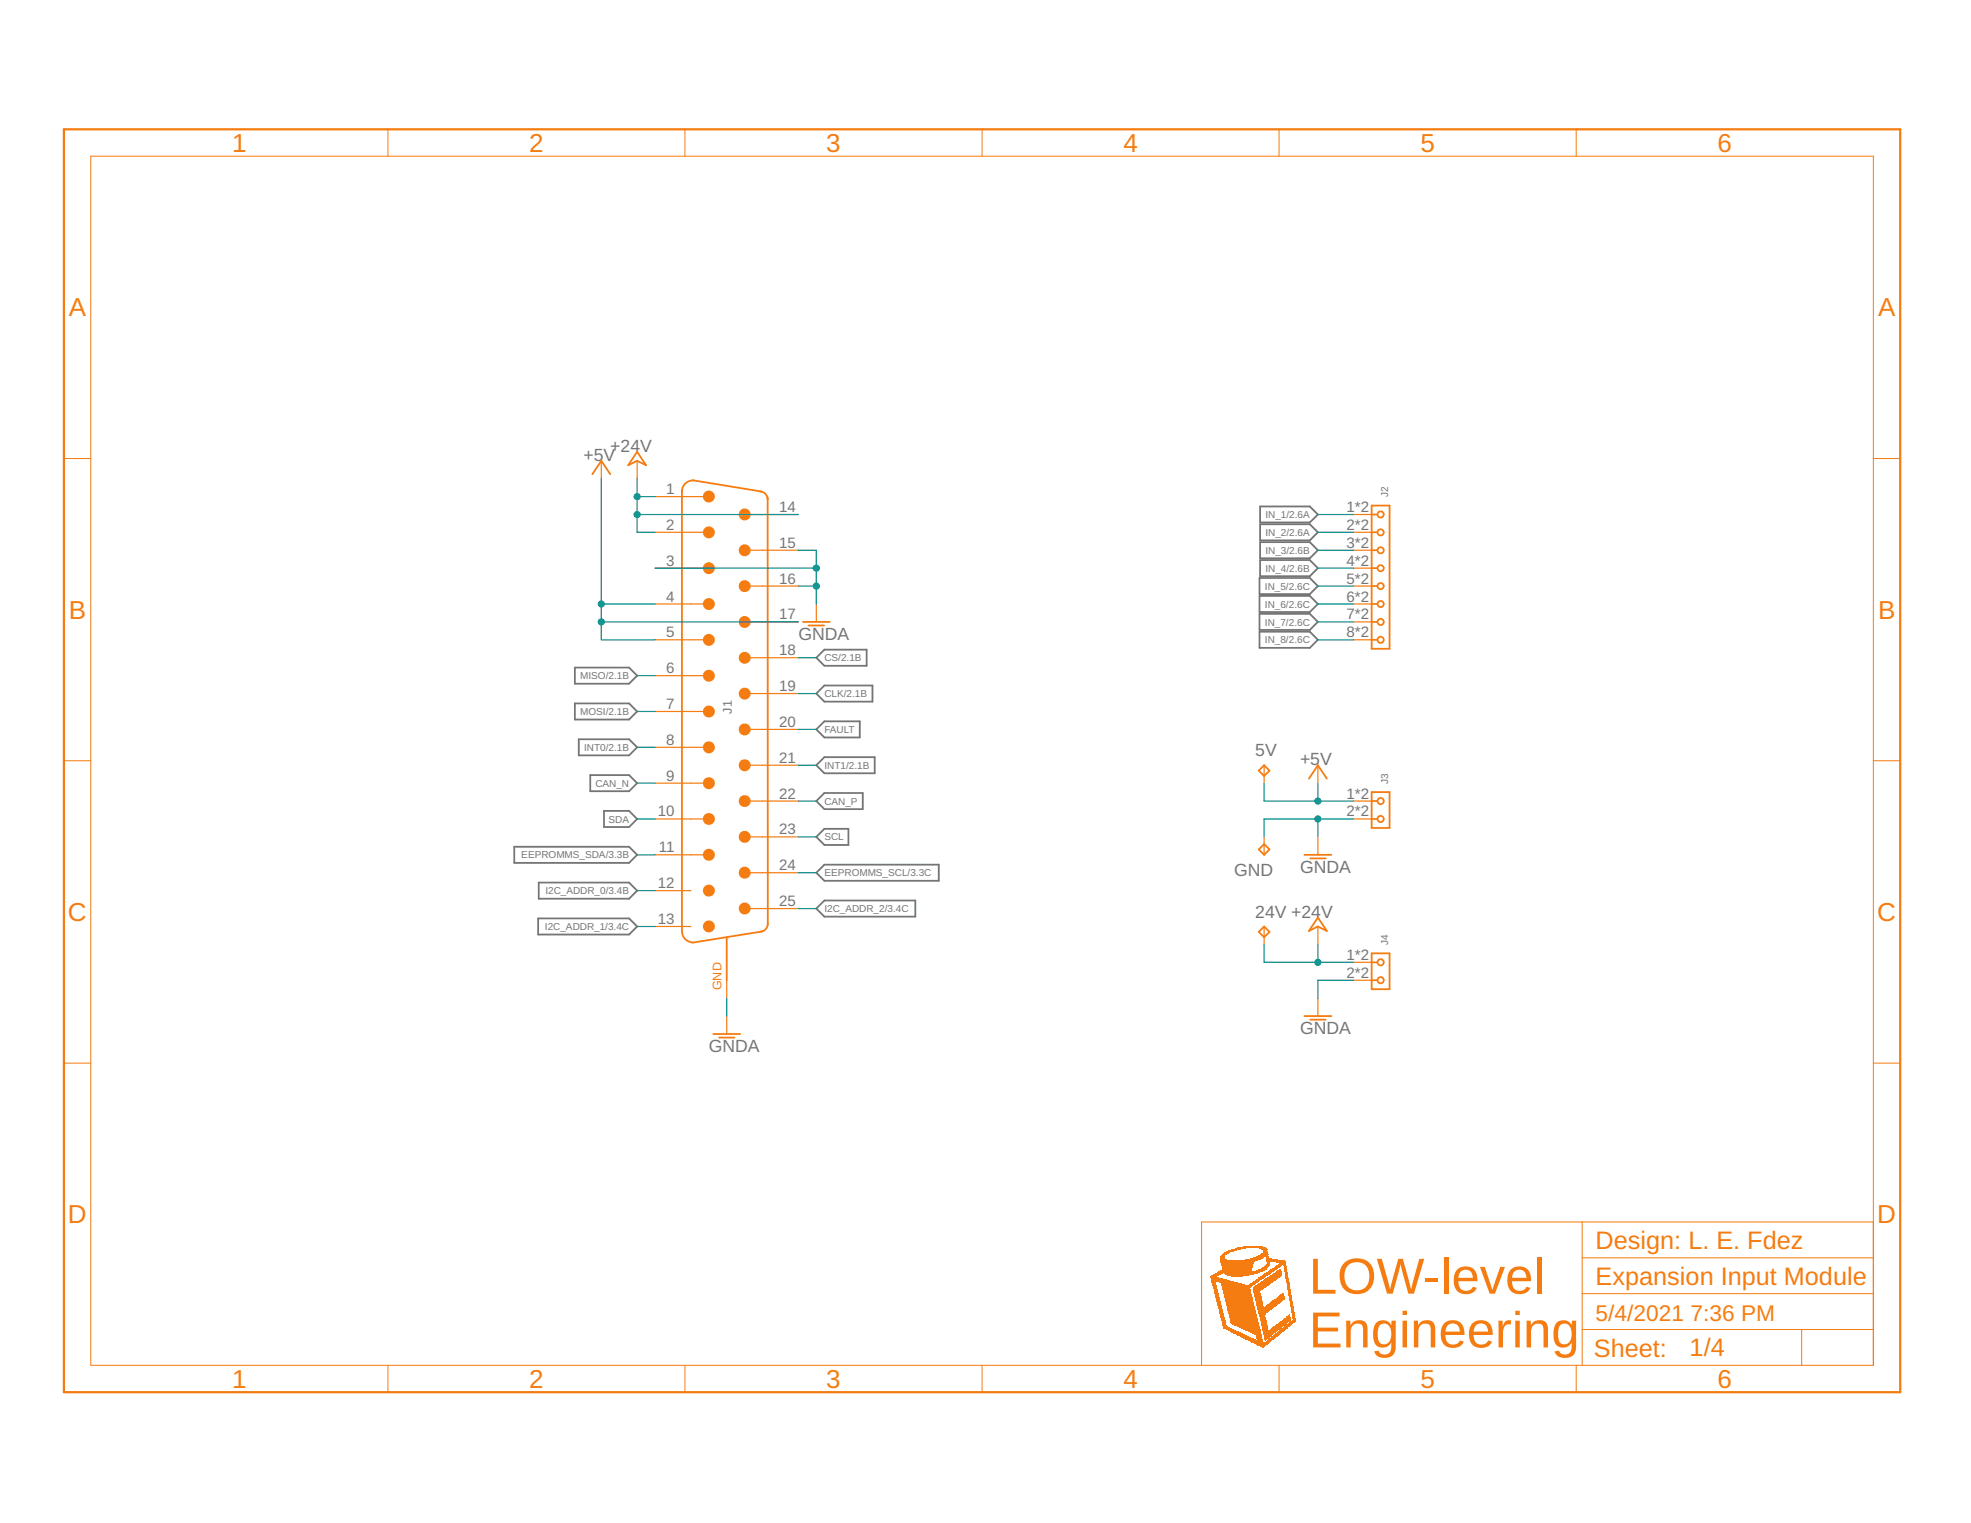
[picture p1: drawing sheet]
<svg xmlns="http://www.w3.org/2000/svg" width="279mm" height="216mm" viewBox="0 0 279 216" stroke-linecap="round" stroke-linejoin="round" font-family="sans-serif">
<defs><g id="words">
<g font-size="7.2" fill="#f57c10">
<text x="185.6" y="183.4">LOW-level</text>
<text x="185.6" y="191">Engineering</text>
</g>
<g font-size="3.7" fill="#f57c10">
<text x="32.9" y="21.5">1</text>
<text x="75" y="21.5">2</text>
<text x="117.1" y="21.5">3</text>
<text x="159.2" y="21.5">4</text>
<text x="201.4" y="21.5">5</text>
<text x="243.5" y="21.5">6</text>
<text x="9.7" y="44.9">A</text>
<text x="266.2" y="44.9">A</text>
<text x="9.7" y="87.7">B</text>
<text x="266.2" y="87.7">B</text>
<text x="9.6" y="130.6">C</text>
<text x="266.1" y="130.6">C</text>
<text x="9.6" y="173.4">D</text>
<text x="266.1" y="173.4">D</text>
<text x="32.9" y="196.7">1</text>
<text x="75" y="196.7">2</text>
<text x="117.1" y="196.7">3</text>
<text x="159.2" y="196.7">4</text>
<text x="201.4" y="196.7">5</text>
<text x="243.5" y="196.7">6</text>
</g>
<g font-size="3.6" fill="#f57c10">
<text x="226.2" y="177">Design: L. E. Fdez</text>
<text x="226.2" y="182.1">Expansion Input Module</text>
<text x="225.9" y="192.4">Sheet:</text>
<text x="239.5" y="192.3">1/4</text>
</g>
<g font-size="3.2" fill="#f57c10">
<text x="226.2" y="187.2">5/4/2021</text>
<text x="239.6" y="187.2">7:36 PM</text>
</g>
<g font-size="2.5" fill="#757575">
<text x="82.7" y="65.3">+5V</text>
<text x="86.5" y="64">+24V</text>
<text x="113.2" y="90.7">GNDA</text>
<text x="177.9" y="107.2">5V</text>
<text x="184.3" y="108.5">+5</text>
<text x="187.1" y="108.5">V</text>
<text x="174.9" y="124.2">GND</text>
<text x="184.3" y="123.7">GNDA</text>
<text x="177.9" y="130.1">24V +24V</text>
<text x="100.5" y="149.1">GNDA</text>
<text x="184.3" y="146.6">GNDA</text>
</g>
<g font-size="2.1" fill="#757575">
<text x="94.4" y="70">1</text>
<text x="94.4" y="75.1">2</text>
<text x="110.4" y="72.6">14</text>
<text x="110.4" y="77.7">15</text>
<text x="190.9" y="72.6">1*2</text>
<text x="190.9" y="75.1">2*2</text>
<text x="190.9" y="77.7">3*2</text>
<text x="94.4" y="80.2">3</text>
<text x="110.4" y="82.7">16</text>
<text x="190.9" y="80.2">4*2</text>
<text x="190.9" y="82.7">5*2</text>
<text x="94.4" y="85.3">4</text>
<text x="110.4" y="87.8">17</text>
<text x="190.9" y="85.3">6*2</text>
<text x="190.9" y="87.8">7*2</text>
<text x="94.4" y="90.3">5</text>
<text x="94.4" y="95.4">6</text>
<text x="110.4" y="92.9">18</text>
<text x="190.9" y="90.3">8*2</text>
<text x="94.4" y="100.5">7</text>
<text x="110.4" y="98">19</text>
<text x="94.4" y="105.6">8</text>
<text x="110.4" y="103">20</text>
<text x="94.4" y="110.7">9</text>
<text x="110.4" y="108.1">21</text>
<text x="110.4" y="113.2">22</text>
<text x="190.9" y="113.2">1*2</text>
<text x="93.2" y="115.7">10</text>
<text x="110.4" y="118.3">23</text>
<text x="190.9" y="115.7">2*2</text>
<text x="93.2" y="125.9">12</text>
<text x="93.4" y="120.8">11</text>
<text x="110.4" y="123.4">24</text>
<text x="93.2" y="131">13</text>
<text x="110.4" y="128.4">25</text>
<text x="190.9" y="136.1">1*2</text>
<text x="190.9" y="138.6">2*2</text>
</g>
<text font-size="1.8" fill="#757575" x="103.7" y="101.2" transform="rotate(-90 103.7 101.2)">J1</text>
<text font-size="1.8" fill="#f57c10" x="102.3" y="140.4" transform="rotate(-90 102.3 140.4)">GND</text>
<g font-size="1.4" fill="#757575">
<text x="196.8" y="70.5" transform="rotate(-90 196.8 70.5)">J2</text>
<text x="179.4" y="73.4">IN_1/2.6A</text>
<text x="179.4" y="76">IN_2/2.6A</text>
<text x="179.3" y="83.6">IN_5/2.6C</text>
<text x="179.4" y="78.5">IN_3/2.6B</text>
<text x="179.4" y="81.1">IN_4/2.6B</text>
<text x="179.3" y="86.1">IN_6/2.6C</text>
<text x="179.3" y="88.7">IN_7/2.6C</text>
<text x="116.9" y="93.8">CS/2.1B</text>
<text x="179.3" y="91.2">IN_8/2.6C</text>
<text x="82.2" y="96.3">MISO/2.1B</text>
<text x="82.2" y="101.4">MOSI/2.1B</text>
<text x="116.9" y="98.8">CLK/2.1B</text>
<text x="82.8" y="106.4">INT0/2.1B</text>
<text x="116.9" y="103.9">FAULT</text>
<text x="84.4" y="111.5">CAN_N</text>
<text x="116.9" y="109">INT1/2.1B</text>
<text x="196.8" y="111.1" transform="rotate(-90 196.8 111.1)">J3</text>
<text x="86.3" y="116.6">SDA</text>
<text x="116.9" y="119.1">SCL</text>
<text x="116.9" y="114.1">CAN_P</text>
<text x="73.9" y="121.7">EEPROMMS_SDA/3.3B</text>
<text x="116.9" y="124.2">EEPROMMS_SCL/3.3C</text>
<text x="77.2" y="131.8">I2C_ADDR_1/3.4C</text>
<text x="77.3" y="126.8">I2C_ADDR_0/3.4B</text>
<text x="116.9" y="129.3">I2C_ADDR_2/3.4C</text>
<text x="196.8" y="134" transform="rotate(-90 196.8 134)">J4</text>
</g>
</g></defs>
<g fill="none" stroke="#757575" stroke-width=".25">
<path d="M178.6 71.8h7.1l1.1 1.1-1.1 1.2h-7.1zM178.6 74.3h7.1l1.1 1.2-1.1 1.1h-7.1zM178.6 76.9h7.1l1.1 1.1-1.1 1.1h-7.1zM178.6 79.4h7.1l1.1 1.1-1.1 1.2h-7.1zM81.5 94.6h7.7l1.1 1.2-1.1 1.1h-7.7zM81.5 99.7h7.7l1.1 1.2-1.1 1.1h-7.7zM115.7 93.2l1.2-1.1h6v2.3h-6zM115.7 98.3l1.2-1.1h6.8v2.3h-6.8zM178.5 81.9h7.2l1.1 1.2-1.1 1.1h-7.2zM178.5 84.5h7.2l1.1 1.1-1.1 1.2h-7.2zM178.5 87h7.2l1.1 1.2-1.1 1.1h-7.2zM178.5 89.6h7.2l1.1 1.1-1.1 1.1h-7.2z"/>
<path d="M82 104.8h7.2l1.1 1.1-1.1 1.2h-7.2zM83.7 109.9h5.5l1.1 1.1-1.1 1.2h-5.5zM85.6 115h3.6l1.1 1.1-1.1 1.1h-3.6zM115.7 118.6l1.2-1.1h3.4v2.3h-3.4zM115.7 113.6l1.2-1.2h5.4v2.3h-5.4zM115.7 103.4l1.2-1.1h5v2.2h-5zM115.7 108.5l1.2-1.2h7.1v2.3h-7.1zM72.9 120h16.3l1.1 1.2-1.1 1.1h-16.3zM76.3 130.2h12.9l1.1 1.1-1.1 1.2h-12.9zM76.4 125.1h12.8l1.1 1.2-1.1 1.1h-12.8zM115.7 123.7l1.2-1.1h16.2v2.3h-16.2zM115.7 128.8l1.2-1.1h12.9v2.2h-12.9z"/>
</g>
<g fill="#f57c10">
<path d="M178.9 191h.2z" fill-rule="evenodd"/>
<path d="M178.9 190.9l.2 .1z" fill-rule="evenodd"/>
<path d="M178.8 190.9h.4z" fill-rule="evenodd"/>
<path d="M178.8 190.9h.4z" fill-rule="evenodd"/>
<path d="M178.7 190.8l.6 .1z" fill-rule="evenodd"/>
<path d="M178.6 190.8h.7z" fill-rule="evenodd"/>
<path d="M178.5 190.8h.9z" fill-rule="evenodd"/>
<path d="M178.5 190.7l.9 .1z" fill-rule="evenodd"/>
<path d="M178.4 190.7h1.1z" fill-rule="evenodd"/>
<path d="M178.3 190.6l1.2 .1z" fill-rule="evenodd"/>
<path d="M178.2 190.6h1.4z" fill-rule="evenodd"/>
<path d="M178.1 190.6h1.5z" fill-rule="evenodd"/>
<path d="M178 190.5l1.6 .1z" fill-rule="evenodd"/>
<path d="M178 190.5h1.7z" fill-rule="evenodd"/>
<path d="M177.9 190.5h1.8z" fill-rule="evenodd"/>
<path d="M177.8 190.4l1.3 .1z" fill-rule="evenodd"/>
<path d="M179.2 190.4l.6 .1z" fill-rule="evenodd"/>
<path d="M177.8 190.4h1.3z" fill-rule="evenodd"/>
<path d="M179.2 190.4h.6z" fill-rule="evenodd"/>
<path d="M177.7 190.3l1.4 .1z" fill-rule="evenodd"/>
<path d="M179.3 190.3l.6 .1z" fill-rule="evenodd"/>
<path d="M177.6 190.3l1.5 .1z" fill-rule="evenodd"/>
<path d="M179.3 190.3l.6 .1z" fill-rule="evenodd"/>
<path d="M177.5 190.3h1.5z" fill-rule="evenodd"/>
<path d="M179.3 190.3h.7z" fill-rule="evenodd"/>
<path d="M177.4 190.2l1.6 .1z" fill-rule="evenodd"/>
<path d="M179.4 190.2l.6 .1z" fill-rule="evenodd"/>
<path d="M177.4 190.2h1.6z" fill-rule="evenodd"/>
<path d="M179.5 190.2h.6z" fill-rule="evenodd"/>
<path d="M177.3 190.1l1.7 .1z" fill-rule="evenodd"/>
<path d="M179.5 190.1l.6 .1z" fill-rule="evenodd"/>
<path d="M177.2 190.1l1.8 .1z" fill-rule="evenodd"/>
<path d="M179.5 190.1l.7 .1z" fill-rule="evenodd"/>
<path d="M177.1 190.1h1.9z" fill-rule="evenodd"/>
<path d="M179.6 190.1h.6z" fill-rule="evenodd"/>
<path d="M177.1 190l1.9 .1z" fill-rule="evenodd"/>
<path d="M179.7 190l.6 .1z" fill-rule="evenodd"/>
<path d="M177 190h1.2z" fill-rule="evenodd"/>
<path d="M178.2 190h.8z" fill-rule="evenodd"/>
<path d="M179.7 190h.6z" fill-rule="evenodd"/>
<path d="M176.9 189.9l1.2 .1z" fill-rule="evenodd"/>
<path d="M178.2 189.9l.8 .1z" fill-rule="evenodd"/>
<path d="M179.3 189.9l.1 .1z" fill-rule="evenodd"/>
<path d="M179.7 189.9l.6 .1z" fill-rule="evenodd"/>
<path d="M176.8 189.9l1.2 .1z" fill-rule="evenodd"/>
<path d="M178.2 189.9l.8 .1z" fill-rule="evenodd"/>
<path d="M179.3 189.9l.2 .1z" fill-rule="evenodd"/>
<path d="M179.8 189.9l.6 .1z" fill-rule="evenodd"/>
<path d="M176.7 189.9h1.2z" fill-rule="evenodd"/>
<path d="M178.2 189.9h.8z" fill-rule="evenodd"/>
<path d="M179.3 189.9h.2z" fill-rule="evenodd"/>
<path d="M179.9 189.9h.5z" fill-rule="evenodd"/>
<path d="M176.7 189.8l1.1 .1z" fill-rule="evenodd"/>
<path d="M178.2 189.8l.8 .1z" fill-rule="evenodd"/>
<path d="M179.3 189.8l.3 .1z" fill-rule="evenodd"/>
<path d="M179.9 189.8l.6 .1z" fill-rule="evenodd"/>
<path d="M176.6 189.8h1.1z" fill-rule="evenodd"/>
<path d="M178.2 189.8h.8z" fill-rule="evenodd"/>
<path d="M179.3 189.8h.3z" fill-rule="evenodd"/>
<path d="M179.9 189.8h.6z" fill-rule="evenodd"/>
<path d="M176.5 189.8h1.2z" fill-rule="evenodd"/>
<path d="M178.2 189.8h.7z" fill-rule="evenodd"/>
<path d="M179.3 189.8h.3z" fill-rule="evenodd"/>
<path d="M180 189.8h.6z" fill-rule="evenodd"/>
<path d="M176.4 189.7l1.1 .1z" fill-rule="evenodd"/>
<path d="M178.2 189.7l.7 .1z" fill-rule="evenodd"/>
<path d="M179.3 189.7l.4 .1z" fill-rule="evenodd"/>
<path d="M180 189.7l.6 .1z" fill-rule="evenodd"/>
<path d="M176.3 189.7h1.2z" fill-rule="evenodd"/>
<path d="M178.2 189.7h.7z" fill-rule="evenodd"/>
<path d="M179.3 189.7h.5z" fill-rule="evenodd"/>
<path d="M180.1 189.7h.6z" fill-rule="evenodd"/>
<path d="M176.3 189.7h1.1z" fill-rule="evenodd"/>
<path d="M178.2 189.7h.7z" fill-rule="evenodd"/>
<path d="M179.3 189.7h.5z" fill-rule="evenodd"/>
<path d="M180.1 189.7h.6z" fill-rule="evenodd"/>
<path d="M176.2 189.6l1.1 .1z" fill-rule="evenodd"/>
<path d="M178.1 189.6l.8 .1z" fill-rule="evenodd"/>
<path d="M179.3 189.6l.5 .1z" fill-rule="evenodd"/>
<path d="M180.1 189.6l.7 .1z" fill-rule="evenodd"/>
<path d="M176.1 189.6h1.1z" fill-rule="evenodd"/>
<path d="M178.1 189.6h.8z" fill-rule="evenodd"/>
<path d="M179.3 189.6h.6z" fill-rule="evenodd"/>
<path d="M180.2 189.6h.6z" fill-rule="evenodd"/>
<path d="M176 189.5l1.2 .1z" fill-rule="evenodd"/>
<path d="M178.1 189.5l.8 .1z" fill-rule="evenodd"/>
<path d="M179.2 189.5l.7 .1z" fill-rule="evenodd"/>
<path d="M180.3 189.5l.5 .1z" fill-rule="evenodd"/>
<path d="M176 189.5h1.1z" fill-rule="evenodd"/>
<path d="M178.1 189.5h.8z" fill-rule="evenodd"/>
<path d="M179.2 189.5h.8z" fill-rule="evenodd"/>
<path d="M180.3 189.5h.6z" fill-rule="evenodd"/>
<path d="M175.9 189.5h1.1z" fill-rule="evenodd"/>
<path d="M178.1 189.5h.7z" fill-rule="evenodd"/>
<path d="M179.2 189.5h.8z" fill-rule="evenodd"/>
<path d="M180.3 189.5h.6z" fill-rule="evenodd"/>
<path d="M175.8 189.4l1.1 .1z" fill-rule="evenodd"/>
<path d="M178.1 189.4l.7 .1z" fill-rule="evenodd"/>
<path d="M179.2 189.4l.9 .1z" fill-rule="evenodd"/>
<path d="M180.4 189.4l.6 .1z" fill-rule="evenodd"/>
<path d="M175.7 189.4h1.1z" fill-rule="evenodd"/>
<path d="M178.1 189.4h.7z" fill-rule="evenodd"/>
<path d="M179.2 189.4h.9z" fill-rule="evenodd"/>
<path d="M180.4 189.4h.6z" fill-rule="evenodd"/>
<path d="M175.6 189.4h1.1z" fill-rule="evenodd"/>
<path d="M178 189.4h.8z" fill-rule="evenodd"/>
<path d="M179.2 189.4h1z" fill-rule="evenodd"/>
<path d="M180.5 189.4h.6z" fill-rule="evenodd"/>
<path d="M175.6 189.3l1.1 .1z" fill-rule="evenodd"/>
<path d="M178.1 189.3l.7 .1z" fill-rule="evenodd"/>
<path d="M179.2 189.3l1 .1z" fill-rule="evenodd"/>
<path d="M180.5 189.3l.6 .1z" fill-rule="evenodd"/>
<path d="M175.5 189.3h1.1z" fill-rule="evenodd"/>
<path d="M178.1 189.3h.7z" fill-rule="evenodd"/>
<path d="M179.2 189.3h1.1z" fill-rule="evenodd"/>
<path d="M180.6 189.3h.6z" fill-rule="evenodd"/>
<path d="M175.4 189.2l1.1 .1z" fill-rule="evenodd"/>
<path d="M178 189.2l.8 .1z" fill-rule="evenodd"/>
<path d="M179.2 189.2l1.1 .1z" fill-rule="evenodd"/>
<path d="M180.6 189.2l.6 .1z" fill-rule="evenodd"/>
<path d="M175.3 189.2h1.1z" fill-rule="evenodd"/>
<path d="M178 189.2h.8z" fill-rule="evenodd"/>
<path d="M179.2 189.2h1.2z" fill-rule="evenodd"/>
<path d="M180.7 189.2h.6z" fill-rule="evenodd"/>
<path d="M175.3 189.2h1z" fill-rule="evenodd"/>
<path d="M177.9 189.2h.9z" fill-rule="evenodd"/>
<path d="M179.1 189.2h1.3z" fill-rule="evenodd"/>
<path d="M180.7 189.2h.6z" fill-rule="evenodd"/>
<path d="M175.2 189.1l1.1 .1z" fill-rule="evenodd"/>
<path d="M177.8 189.1l1 .1z" fill-rule="evenodd"/>
<path d="M179.1 189.1l1.3 .1z" fill-rule="evenodd"/>
<path d="M180.8 189.1l.6 .1z" fill-rule="evenodd"/>
<path d="M175.1 189.1h1.1z" fill-rule="evenodd"/>
<path d="M177.8 189.1h1z" fill-rule="evenodd"/>
<path d="M179.2 189.1h1.3z" fill-rule="evenodd"/>
<path d="M180.8 189.1h.6z" fill-rule="evenodd"/>
<path d="M175 189l1.1 .1z" fill-rule="evenodd"/>
<path d="M177.7 189l1.1 .1z" fill-rule="evenodd"/>
<path d="M179.1 189l1.5 .1z" fill-rule="evenodd"/>
<path d="M180.9 189l.6 .1z" fill-rule="evenodd"/>
<path d="M175 189l1 .1z" fill-rule="evenodd"/>
<path d="M177.6 189l1.1 .1z" fill-rule="evenodd"/>
<path d="M179.1 189l1.5 .1z" fill-rule="evenodd"/>
<path d="M180.9 189l.6 .1z" fill-rule="evenodd"/>
<path d="M174.9 189h1z" fill-rule="evenodd"/>
<path d="M177.5 189h1.2z" fill-rule="evenodd"/>
<path d="M179.1 189h1.5z" fill-rule="evenodd"/>
<path d="M181 189h.5z" fill-rule="evenodd"/>
<path d="M174.8 188.9l1 .1z" fill-rule="evenodd"/>
<path d="M177.4 188.9l1.3 .1z" fill-rule="evenodd"/>
<path d="M179.1 188.9l1.6 .1z" fill-rule="evenodd"/>
<path d="M181 188.9l.6 .1z" fill-rule="evenodd"/>
<path d="M174.7 188.9h1z" fill-rule="evenodd"/>
<path d="M177.4 188.9h1.3z" fill-rule="evenodd"/>
<path d="M179.1 188.9h1.7z" fill-rule="evenodd"/>
<path d="M181.1 188.9h.6z" fill-rule="evenodd"/>
<path d="M174.7 188.8l1 .1z" fill-rule="evenodd"/>
<path d="M177.2 188.8l1.5 .1z" fill-rule="evenodd"/>
<path d="M179.1 188.8l1.7 .1z" fill-rule="evenodd"/>
<path d="M181.1 188.8l.6 .1z" fill-rule="evenodd"/>
<path d="M174.6 188.8l1 .1z" fill-rule="evenodd"/>
<path d="M177.2 188.8l1.5 .1z" fill-rule="evenodd"/>
<path d="M179.1 188.8l1.7 .1z" fill-rule="evenodd"/>
<path d="M181.1 188.8l.6 .1z" fill-rule="evenodd"/>
<path d="M174.5 188.8h1z" fill-rule="evenodd"/>
<path d="M177.1 188.8h1.6z" fill-rule="evenodd"/>
<path d="M179.1 188.8h1.7z" fill-rule="evenodd"/>
<path d="M181.2 188.8h.6z" fill-rule="evenodd"/>
<path d="M174.4 188.7l1.1 .1z" fill-rule="evenodd"/>
<path d="M177 188.7l1.7 .1z" fill-rule="evenodd"/>
<path d="M179 188.7l1.9 .1z" fill-rule="evenodd"/>
<path d="M181.3 188.7l.5 .1z" fill-rule="evenodd"/>
<path d="M174.3 188.7h1z" fill-rule="evenodd"/>
<path d="M177 188.7h1.6z" fill-rule="evenodd"/>
<path d="M179 188.7h2z" fill-rule="evenodd"/>
<path d="M181.3 188.7h.6z" fill-rule="evenodd"/>
<path d="M174.3 188.7h1z" fill-rule="evenodd"/>
<path d="M176.8 188.7h1.8z" fill-rule="evenodd"/>
<path d="M179 188.7h2z" fill-rule="evenodd"/>
<path d="M181.3 188.7h.6z" fill-rule="evenodd"/>
<path d="M174.2 188.6l1 .1z" fill-rule="evenodd"/>
<path d="M176.7 188.6l1.9 .1z" fill-rule="evenodd"/>
<path d="M179 188.6l.8 .1z" fill-rule="evenodd"/>
<path d="M179.9 188.6l1.2 .1z" fill-rule="evenodd"/>
<path d="M181.4 188.6l.6 .1z" fill-rule="evenodd"/>
<path d="M174.1 188.6h1z" fill-rule="evenodd"/>
<path d="M176.7 188.6h2z" fill-rule="evenodd"/>
<path d="M179 188.6h.8z" fill-rule="evenodd"/>
<path d="M179.9 188.6h1.2z" fill-rule="evenodd"/>
<path d="M181.4 188.6h.6z" fill-rule="evenodd"/>
<path d="M174.1 188.6h.9z" fill-rule="evenodd"/>
</g>
<g fill="#f57c10">
<path d="M178.9 191h.2zM178.9 191h.2z"/>
<path d="M178.9 190.9l.2 .1zM178.9 190.9l.2 .1z"/>
<path d="M178.8 190.9h.4zM178.8 190.9h.4z"/>
<path d="M178.8 190.9h.4zM178.8 190.9h.4z"/>
<path d="M178.7 190.8l.6 .1zM178.7 190.8l.6 .1z"/>
<path d="M178.6 190.8h.7zM178.6 190.8h.7z"/>
<path d="M178.5 190.8h.9zM178.5 190.8h.9z"/>
<path d="M178.5 190.7l.9 .1zM178.5 190.7l.9 .1z"/>
<path d="M178.3 190.7h1.2zM178.4 190.7h1.1z"/>
<path d="M178.3 190.6l1.2 .1zM178.3 190.6l1.2 .1z"/>
<path d="M178.2 190.6h1.4zM178.2 190.6h1.4z"/>
<path d="M178.1 190.6h1.5zM178.1 190.6h1.5z"/>
<path d="M178 190.5l1.6 .1zM178 190.5l1.6 .1z"/>
<path d="M178 190.5h1.7zM178 190.5h1.7z"/>
<path d="M177.9 190.5h1.8zM177.9 190.5h1.8z"/>
<path d="M177.8 190.4l1.3 .1zM177.8 190.4l1.3 .1z"/>
<path d="M179.2 190.4l.6 .1zM179.2 190.4l.6 .1z"/>
<path d="M177.8 190.4h1.3zM177.8 190.4h1.3z"/>
<path d="M179.2 190.4h.6zM179.2 190.4h.6z"/>
<path d="M177.7 190.3l1.4 .1zM177.7 190.3l1.4 .1z"/>
<path d="M179.3 190.3l.6 .1zM179.3 190.3l.6 .1z"/>
<path d="M177.6 190.3l1.5 .1zM177.6 190.3l1.5 .1z"/>
<path d="M179.3 190.3l.6 .1zM179.3 190.3l.6 .1z"/>
<path d="M177.5 190.3h1.5zM177.5 190.3h1.5z"/>
<path d="M179.3 190.3h.7zM179.3 190.3h.7z"/>
<path d="M177.4 190.2l1.6 .1zM177.4 190.2l1.6 .1z"/>
<path d="M179.4 190.2l.6 .1zM179.4 190.2l.6 .1z"/>
<path d="M177.4 190.2h1.6zM177.4 190.2h1.6z"/>
<path d="M179.5 190.2h.6zM179.5 190.2h.6z"/>
<path d="M177.3 190.1l1.7 .1zM177.3 190.1l1.7 .1z"/>
<path d="M179.5 190.1l.6 .1zM179.5 190.1l.6 .1z"/>
<path d="M177.2 190.1l1.8 .1zM177.2 190.1l1.8 .1z"/>
<path d="M179.5 190.1l.7 .1zM179.5 190.1l.7 .1z"/>
<path d="M177.1 190.1h1.9zM177.1 190.1h1.9z"/>
<path d="M179.6 190.1h.6zM179.6 190.1h.6z"/>
<path d="M177.1 190l1.9 .1zM177.1 190l1.9 .1z"/>
<path d="M179.7 190l.6 .1zM179.7 190l.6 .1z"/>
<path d="M177 190h1.2zM177 190h1.2z"/>
<path d="M178.2 190h.8zM178.2 190h.8z"/>
<path d="M179.7 190h.6zM179.7 190h.6z"/>
<path d="M176.9 189.9l1.2 .1zM176.9 189.9l1.2 .1z"/>
<path d="M178.2 189.9l.8 .1zM178.2 189.9l.8 .1z"/>
<path d="M179.3 189.9l.1 .1zM179.3 189.9l.1 .1z"/>
<path d="M179.7 189.9l.6 .1zM179.7 189.9l.6 .1z"/>
<path d="M176.8 189.9l1.2 .1zM176.8 189.9l1.2 .1z"/>
<path d="M178.2 189.9l.8 .1zM178.2 189.9l.8 .1z"/>
<path d="M179.3 189.9l.2 .1zM179.3 189.9l.2 .1z"/>
<path d="M179.8 189.9l.6 .1zM179.8 189.9l.6 .1z"/>
<path d="M176.7 189.9h1.2zM176.7 189.9h1.2z"/>
<path d="M178.2 189.9h.8zM178.2 189.9h.8z"/>
<path d="M179.3 189.9h.2zM179.3 189.9h.2z"/>
<path d="M179.9 189.9h.5zM179.9 189.9h.5z"/>
<path d="M176.7 189.8l1.1 .1zM176.7 189.8l1.1 .1z"/>
<path d="M178.2 189.8l.8 .1zM178.2 189.8l.8 .1z"/>
<path d="M179.3 189.8l.3 .1zM179.3 189.8l.3 .1z"/>
<path d="M179.9 189.8l.6 .1zM179.9 189.8l.6 .1z"/>
<path d="M176.6 189.8h1.1zM176.6 189.8h1.1z"/>
<path d="M178.2 189.8h.8zM178.2 189.8h.8z"/>
<path d="M179.3 189.8h.3zM179.3 189.8h.3z"/>
<path d="M179.9 189.8h.6zM179.9 189.8h.6z"/>
<path d="M176.5 189.8h1.2zM176.5 189.8h1.2z"/>
<path d="M178.2 189.8h.7zM178.2 189.8h.7z"/>
<path d="M179.3 189.8h.3zM179.3 189.8h.3z"/>
<path d="M180 189.8h.6zM180 189.8h.6z"/>
<path d="M176.4 189.7l1.1 .1zM176.4 189.7l1.1 .1z"/>
<path d="M178.2 189.7l.7 .1zM178.2 189.7l.7 .1z"/>
<path d="M179.3 189.7l.4 .1zM179.3 189.7l.4 .1z"/>
<path d="M180 189.7l.6 .1zM180 189.7l.6 .1z"/>
<path d="M176.3 189.7h1.2zM176.3 189.7h1.2z"/>
<path d="M178.2 189.7h.7zM178.2 189.7h.7z"/>
<path d="M179.3 189.7h.5zM179.3 189.7h.5z"/>
<path d="M180.1 189.7h.6zM180.1 189.7h.6z"/>
<path d="M176.3 189.7h1.1zM176.3 189.7h1.1z"/>
<path d="M178.2 189.7h.7zM178.2 189.7h.7z"/>
<path d="M179.3 189.7h.5zM179.3 189.7h.5z"/>
<path d="M180.1 189.7h.6zM180.1 189.7h.6z"/>
<path d="M176.2 189.6l1.1 .1zM176.2 189.6l1.1 .1z"/>
<path d="M178.1 189.6l.8 .1zM178.1 189.6l.8 .1z"/>
<path d="M179.3 189.6l.5 .1zM179.3 189.6l.5 .1z"/>
<path d="M180.1 189.6l.7 .1zM180.1 189.6l.7 .1z"/>
<path d="M176.1 189.6h1.2zM176.1 189.6h1.1z"/>
<path d="M178.1 189.6h.8zM178.1 189.6h.8z"/>
<path d="M179.3 189.6h.6zM179.3 189.6h.6z"/>
<path d="M180.2 189.6h.6zM180.2 189.6h.6z"/>
<path d="M176 189.5l1.2 .1zM176 189.5l1.2 .1z"/>
<path d="M178.1 189.5l.8 .1zM178.1 189.5l.8 .1z"/>
<path d="M179.2 189.5l.7 .1zM179.2 189.5l.7 .1z"/>
<path d="M180.3 189.5l.5 .1zM180.3 189.5l.5 .1z"/>
<path d="M176 189.5h1.1zM176 189.5h1.1z"/>
<path d="M178.1 189.5h.8zM178.1 189.5h.8z"/>
<path d="M179.2 189.5h.8zM179.2 189.5h.8z"/>
<path d="M180.3 189.5h.6zM180.3 189.5h.6z"/>
<path d="M175.9 189.5h1.1zM175.9 189.5h1.1z"/>
<path d="M178.1 189.5h.7zM178.1 189.5h.7z"/>
<path d="M179.2 189.5h.8zM179.2 189.5h.8z"/>
<path d="M180.3 189.5h.6zM180.3 189.5h.6z"/>
<path d="M175.8 189.4l1.1 .1zM175.8 189.4l1.1 .1z"/>
<path d="M178.1 189.4l.7 .1zM178.1 189.4l.7 .1z"/>
<path d="M179.2 189.4l.9 .1zM179.2 189.4l.9 .1z"/>
<path d="M180.4 189.4l.6 .1zM180.4 189.4l.6 .1z"/>
<path d="M175.7 189.4h1.1zM175.7 189.4h1.1z"/>
<path d="M178.1 189.4h.7zM178.1 189.4h.7z"/>
<path d="M179.2 189.4h.9zM179.2 189.4h.9z"/>
<path d="M180.4 189.4h.6zM180.4 189.4h.6z"/>
<path d="M175.6 189.4h1.1zM175.6 189.4h1.1z"/>
<path d="M178 189.4h.8zM178 189.4h.8z"/>
<path d="M179.2 189.4h1zM179.2 189.4h1z"/>
<path d="M180.5 189.4h.6zM180.5 189.4h.6z"/>
<path d="M175.6 189.3l1.1 .1zM175.6 189.3l1.1 .1z"/>
<path d="M178.1 189.3l.7 .1zM178.1 189.3l.7 .1z"/>
<path d="M179.2 189.3l1 .1zM179.2 189.3l1 .1z"/>
<path d="M180.5 189.3l.6 .1zM180.5 189.3l.6 .1z"/>
<path d="M175.5 189.3h1.1zM175.5 189.3h1.1z"/>
<path d="M178.1 189.3h.7zM178.1 189.3h.7z"/>
<path d="M179.2 189.3h1.1zM179.2 189.3h1.1z"/>
<path d="M180.6 189.3h.6zM180.6 189.3h.6z"/>
<path d="M175.4 189.2l1.1 .1zM175.4 189.2l1.1 .1z"/>
<path d="M178 189.2l.8 .1zM178 189.2l.8 .1z"/>
<path d="M179.2 189.2l1.1 .1zM179.2 189.2l1.1 .1z"/>
<path d="M180.6 189.2l.6 .1zM180.6 189.2l.6 .1z"/>
<path d="M175.3 189.2h1.1zM175.3 189.2h1.1z"/>
<path d="M178 189.2h.8zM178 189.2h.8z"/>
<path d="M179.2 189.2h1.2zM179.2 189.2h1.2z"/>
<path d="M180.7 189.2h.6zM180.7 189.2h.6z"/>
<path d="M175.3 189.2h1zM175.3 189.2h1z"/>
<path d="M177.9 189.2h.9zM177.9 189.2h.9z"/>
<path d="M179.1 189.2h1.3zM179.1 189.2h1.3z"/>
<path d="M180.7 189.2h.6zM180.7 189.2h.6z"/>
<path d="M175.2 189.1l1.1 .1zM175.2 189.1l1.1 .1z"/>
<path d="M177.8 189.1l1 .1zM177.8 189.1l1 .1z"/>
<path d="M179.1 189.1l1.3 .1zM179.1 189.1l1.3 .1z"/>
<path d="M180.8 189.1l.6 .1zM180.8 189.1l.6 .1z"/>
<path d="M175.1 189.1h1.1zM175.1 189.1h1.1z"/>
<path d="M177.8 189.1h1zM177.8 189.1h1z"/>
<path d="M179.2 189.1h1.3zM179.2 189.1h1.3z"/>
<path d="M180.8 189.1h.6zM180.8 189.1h.6z"/>
<path d="M175 189l1.1 .1zM175 189l1.1 .1z"/>
<path d="M177.7 189l1.1 .1zM177.7 189l1.1 .1z"/>
<path d="M179.1 189l1.5 .1zM179.1 189l1.5 .1z"/>
<path d="M180.9 189l.6 .1zM180.9 189l.6 .1z"/>
<path d="M175 189l1 .1zM175 189l1 .1z"/>
<path d="M177.6 189l1.1 .1zM177.6 189l1.1 .1z"/>
<path d="M179.1 189l1.5 .1zM179.1 189l1.5 .1z"/>
<path d="M180.9 189l.6 .1zM180.9 189l.6 .1z"/>
<path d="M174.9 189h1zM174.9 189h1z"/>
<path d="M177.5 189h1.2zM177.5 189h1.2z"/>
<path d="M179.1 189h1.5zM179.1 189h1.5z"/>
<path d="M181 189h.5zM181 189h.5z"/>
<path d="M174.8 188.9l1 .1zM174.8 188.9l1 .1z"/>
<path d="M177.4 188.9l1.3 .1zM177.4 188.9l1.3 .1z"/>
<path d="M179.1 188.9l1.6 .1zM179.1 188.9l1.6 .1z"/>
<path d="M181 188.9l.6 .1zM181 188.9l.6 .1z"/>
<path d="M174.7 188.9h1zM174.7 188.9h1z"/>
<path d="M177.4 188.9h1.3zM177.4 188.9h1.3z"/>
<path d="M179.1 188.9h1.7zM179.1 188.9h1.7z"/>
<path d="M181.1 188.9h.6zM181.1 188.9h.6z"/>
<path d="M174.7 188.8l1 .1zM174.7 188.8l1 .1z"/>
<path d="M177.2 188.8l1.5 .1zM177.2 188.8l1.5 .1z"/>
<path d="M179.1 188.8l1.7 .1zM179.1 188.8l1.7 .1z"/>
<path d="M181.1 188.8l.6 .1zM181.1 188.8l.6 .1z"/>
<path d="M174.6 188.8l1 .1zM174.6 188.8l1 .1z"/>
<path d="M177.2 188.8l1.5 .1zM177.2 188.8l1.5 .1z"/>
<path d="M179.1 188.8l1.7 .1zM179.1 188.8l1.7 .1z"/>
<path d="M181.1 188.8l.6 .1zM181.1 188.8l.6 .1z"/>
<path d="M174.5 188.8h1zM174.5 188.8h1z"/>
<path d="M177.1 188.8h1.6zM177.1 188.8h1.6z"/>
<path d="M179.1 188.8h1.7zM179.1 188.8h1.7z"/>
<path d="M181.2 188.8h.6zM181.2 188.8h.6z"/>
<path d="M174.4 188.7l1.1 .1zM174.4 188.7l1.1 .1z"/>
<path d="M177 188.7l1.7 .1zM177 188.7l1.7 .1z"/>
<path d="M179 188.7l1.9 .1zM179 188.7l1.9 .1z"/>
<path d="M181.2 188.7l.6 .1zM181.3 188.7l.5 .1z"/>
<path d="M174.3 188.7h1zM174.3 188.7h1z"/>
<path d="M177 188.7h1.6zM177 188.7h1.6z"/>
<path d="M179 188.7h2zM179 188.7h2z"/>
<path d="M181.3 188.7h.6zM181.3 188.7h.6z"/>
<path d="M174.3 188.7h1zM174.3 188.7h1z"/>
<path d="M176.8 188.7h1.8zM176.8 188.7h1.8z"/>
<path d="M179 188.7h2zM179 188.7h2z"/>
<path d="M181.3 188.7h.6zM181.3 188.7h.6z"/>
<path d="M174.2 188.6l1 .1zM174.2 188.6l1 .1z"/>
<path d="M176.7 188.6l1.9 .1zM176.7 188.6l1.9 .1z"/>
<path d="M179 188.6l.8 .1zM179 188.6l.8 .1z"/>
<path d="M179.9 188.6l1.2 .1zM179.9 188.6l1.2 .1z"/>
<path d="M181.4 188.6l.6 .1zM181.4 188.6l.6 .1z"/>
<path d="M174.1 188.6h1zM174.1 188.6h1z"/>
<path d="M176.7 188.6h2zM176.7 188.6h2z"/>
<path d="M179 188.6h.8zM179 188.6h.8z"/>
<path d="M179.9 188.6h1.2zM179.9 188.6h1.2z"/>
<path d="M181.4 188.6h.6zM181.4 188.6h.6z"/>
<path d="M174.1 188.6h.9zM174.1 188.6h.9z"/>
</g>
<path d="M176.6 188.6h2" fill="none" stroke="#f57c10" stroke-width=".14"/>
<g fill="#f57c10">
<path d="M176.6 188.6h2zM176.6 188.6h2z"/>
<path d="M179 188.6h.8zM179 188.6h.8z"/>
<path d="M180 188.6h1.2zM180 188.6h1.2z"/>
<path d="M181.5 188.6h.6zM181.5 188.6h.6z"/>
<path d="M174 188.5l.9 .1zM174 188.5l.9 .1z"/>
</g>
<g fill="#f57c10">
<path d="M179 188.6h.8z" fill-rule="evenodd"/>
<path d="M180 188.6h1.2z" fill-rule="evenodd"/>
<path d="M181.5 188.6h.6z" fill-rule="evenodd"/>
<path d="M174 188.5l.9 .1z" fill-rule="evenodd"/>
</g>
<path d="M176.5 188.5h2.1" fill="none" stroke="#f57c10" stroke-width=".14"/>
<g fill="#f57c10">
<path d="M176.5 188.5l2.1 .1zM176.5 188.5l2.1 .1z"/>
<path d="M179 188.5l.8 .1zM179 188.5l.8 .1z"/>
<path d="M180 188.5l1.2 .1zM180 188.5l1.2 .1z"/>
<path d="M181.5 188.5l.6 .1zM181.5 188.5l.6 .1z"/>
<path d="M173.9 188.5h1zM173.9 188.5h1z"/>
</g>
<g fill="#f57c10">
<path d="M179 188.5l.8 .1z" fill-rule="evenodd"/>
<path d="M180 188.5l1.2 .1z" fill-rule="evenodd"/>
<path d="M181.5 188.5l.6 .1z" fill-rule="evenodd"/>
<path d="M173.9 188.5h1z" fill-rule="evenodd"/>
</g>
<path d="M176.4 188.5h2.2" fill="none" stroke="#f57c10" stroke-width=".14"/>
<g fill="#f57c10">
<path d="M176.4 188.5h2.2zM176.4 188.5h2.2z"/>
<path d="M179 188.5h.8zM179 188.5h.8z"/>
<path d="M180.1 188.5h1.2zM180.1 188.5h1.2z"/>
<path d="M181.6 188.5h.6zM181.6 188.5h.6z"/>
<path d="M173.8 188.4l1 .1zM173.8 188.4l1 .1z"/>
</g>
<g fill="#f57c10">
<path d="M179 188.5h.8z" fill-rule="evenodd"/>
<path d="M180.1 188.5h1.2z" fill-rule="evenodd"/>
<path d="M181.6 188.5h.6z" fill-rule="evenodd"/>
<path d="M173.8 188.4l1 .1z" fill-rule="evenodd"/>
</g>
<path d="M176.3 188.5h2.3" fill="none" stroke="#f57c10" stroke-width=".14"/>
<g fill="#f57c10">
<path d="M176.3 188.4l2.3 .1zM176.3 188.4l2.3 .1z"/>
<path d="M179 188.4l.8 .1zM179 188.4l.8 .1z"/>
<path d="M180.1 188.4l1.2 .1zM180.1 188.4l1.2 .1z"/>
<path d="M181.6 188.4l.6 .1zM181.6 188.4l.6 .1z"/>
<path d="M173.8 188.4h.9zM173.8 188.4h.9z"/>
</g>
<g fill="#f57c10">
<path d="M179 188.4l.8 .1z" fill-rule="evenodd"/>
<path d="M180.1 188.4l1.2 .1z" fill-rule="evenodd"/>
<path d="M181.6 188.4l.6 .1z" fill-rule="evenodd"/>
<path d="M173.8 188.4h.9z" fill-rule="evenodd"/>
</g>
<path d="M176.2 188.4h2.4" fill="none" stroke="#f57c10" stroke-width=".14"/>
<g fill="#f57c10">
<path d="M176.2 188.4h2.4zM176.2 188.4h2.4z"/>
<path d="M179 188.4h.8zM179 188.4h.8z"/>
<path d="M180.2 188.4h1.2zM180.2 188.4h1.2z"/>
<path d="M181.7 188.4h.6zM181.7 188.4h.6z"/>
<path d="M173.7 188.4h.9zM173.7 188.4h.9z"/>
</g>
<g fill="#f57c10">
<path d="M179 188.4h.8z" fill-rule="evenodd"/>
<path d="M180.2 188.4h1.2z" fill-rule="evenodd"/>
<path d="M181.7 188.4h.6z" fill-rule="evenodd"/>
<path d="M173.7 188.4h.9z" fill-rule="evenodd"/>
</g>
<path d="M176.1 188.4h2.5" fill="none" stroke="#f57c10" stroke-width=".14"/>
<g fill="#f57c10">
<path d="M176.1 188.4h2.5zM176.1 188.4h2.5z"/>
<path d="M179 188.4h.8zM179 188.4h.8z"/>
<path d="M180.3 188.4h1.1zM180.3 188.4h1.1z"/>
<path d="M181.7 188.4h.6zM181.7 188.4h.6z"/>
<path d="M173.6 188.3l.9 .1zM173.6 188.3l.9 .1z"/>
</g>
<g fill="#f57c10">
<path d="M179 188.4h.8z" fill-rule="evenodd"/>
<path d="M180.3 188.4h1.1z" fill-rule="evenodd"/>
<path d="M181.7 188.4h.6z" fill-rule="evenodd"/>
<path d="M173.6 188.3l.9 .1z" fill-rule="evenodd"/>
</g>
<path d="M176.1 188.3h2.5" fill="none" stroke="#f57c10" stroke-width=".14"/>
<g fill="#f57c10">
<path d="M176.1 188.3l2.5 .1zM176.1 188.3l2.5 .1z"/>
<path d="M179 188.3l.8 .1zM179 188.3l.8 .1z"/>
<path d="M180.3 188.3l1.1 .1zM180.3 188.3l1.1 .1z"/>
<path d="M181.8 188.3l.6 .1zM181.8 188.3l.6 .1z"/>
<path d="M173.5 188.3h1zM173.5 188.3h1z"/>
</g>
<g fill="#f57c10">
<path d="M179 188.3l.8 .1z" fill-rule="evenodd"/>
<path d="M180.3 188.3l1.1 .1z" fill-rule="evenodd"/>
<path d="M181.8 188.3l.6 .1z" fill-rule="evenodd"/>
<path d="M173.5 188.3h1z" fill-rule="evenodd"/>
</g>
<path d="M176 188.3h2.6" fill="none" stroke="#f57c10" stroke-width=".14"/>
<g fill="#f57c10">
<path d="M176 188.3h2.6zM176 188.3h2.6z"/>
<path d="M179 188.3h.8zM179 188.3h.8z"/>
<path d="M180.3 188.3h1.2zM180.3 188.3h1.2z"/>
<path d="M181.8 188.3h.6zM181.8 188.3h.6z"/>
<path d="M173.4 188.3h1zM173.4 188.3h1z"/>
</g>
<g fill="#f57c10">
<path d="M179 188.3h.8z" fill-rule="evenodd"/>
<path d="M180.3 188.3h1.2z" fill-rule="evenodd"/>
<path d="M181.8 188.3h.6z" fill-rule="evenodd"/>
<path d="M173.4 188.3h1z" fill-rule="evenodd"/>
</g>
<path d="M175.9 188.3h2.6" fill="none" stroke="#f57c10" stroke-width=".14"/>
<g fill="#f57c10">
<path d="M175.9 188.3h2.6zM175.9 188.3h2.6z"/>
<path d="M178.9 188.3h.9zM178.9 188.3h.9z"/>
<path d="M180.4 188.3h1.1zM180.4 188.3h1.1z"/>
<path d="M181.9 188.3h.6zM181.9 188.3h.6z"/>
<path d="M173.4 188.2l.9 .1zM173.4 188.2l.9 .1z"/>
</g>
<g fill="#f57c10">
<path d="M178.9 188.3h.9z" fill-rule="evenodd"/>
<path d="M180.4 188.3h1.1z" fill-rule="evenodd"/>
<path d="M181.9 188.3h.6z" fill-rule="evenodd"/>
<path d="M173.4 188.2l.9 .1z" fill-rule="evenodd"/>
</g>
<path d="M175.8 188.2h2.7" fill="none" stroke="#f57c10" stroke-width=".14"/>
<g fill="#f57c10">
<path d="M175.8 188.2l2.7 .1zM175.8 188.2l2.7 .1z"/>
<path d="M178.9 188.2l.8 .1zM178.9 188.2l.8 .1z"/>
<path d="M180.4 188.2l1.2 .1zM180.4 188.2l1.2 .1z"/>
<path d="M181.9 188.2l.6 .1zM181.9 188.2l.6 .1z"/>
<path d="M173.4 188.2h.8zM173.4 188.2h.8z"/>
</g>
<g fill="#f57c10">
<path d="M178.9 188.2l.8 .1z" fill-rule="evenodd"/>
<path d="M180.4 188.2l1.2 .1z" fill-rule="evenodd"/>
<path d="M181.9 188.2l.6 .1z" fill-rule="evenodd"/>
<path d="M173.4 188.2h.8z" fill-rule="evenodd"/>
</g>
<path d="M175.7 188.2h2.8" fill="none" stroke="#f57c10" stroke-width=".14"/>
<g fill="#f57c10">
<path d="M175.7 188.2h2.8zM175.7 188.2h2.8z"/>
<path d="M178.9 188.2h.8zM178.9 188.2h.8z"/>
<path d="M180.5 188.2h1.1zM180.5 188.2h1.1z"/>
<path d="M181.9 188.2h.6zM181.9 188.2h.6z"/>
<path d="M173.4 188.1l.7 .1zM173.4 188.1l.7 .1z"/>
</g>
<g fill="#f57c10">
<path d="M178.9 188.2h.8z" fill-rule="evenodd"/>
<path d="M180.5 188.2h1.1z" fill-rule="evenodd"/>
<path d="M181.9 188.2h.6z" fill-rule="evenodd"/>
<path d="M173.4 188.1l.7 .1z" fill-rule="evenodd"/>
</g>
<path d="M175.7 188.2h2.8" fill="none" stroke="#f57c10" stroke-width=".14"/>
<g fill="#f57c10">
<path d="M175.7 188.1l2.8 .1zM175.7 188.1l2.8 .1z"/>
<path d="M178.9 188.1l.8 .1zM178.9 188.1l.8 .1z"/>
<path d="M180.5 188.1l1.2 .1zM180.5 188.1l1.2 .1z"/>
<path d="M182 188.1l.6 .1zM182 188.1l.6 .1z"/>
<path d="M173.4 188.1h.6zM173.4 188.1h.6z"/>
</g>
<g fill="#f57c10">
<path d="M178.9 188.1l.8 .1z" fill-rule="evenodd"/>
<path d="M180.5 188.1l1.2 .1z" fill-rule="evenodd"/>
<path d="M182 188.1l.6 .1z" fill-rule="evenodd"/>
<path d="M173.4 188.1h.6z" fill-rule="evenodd"/>
</g>
<path d="M175.6 188.1h2.9" fill="none" stroke="#f57c10" stroke-width=".14"/>
<g fill="#f57c10">
<path d="M175.6 188.1h2.9zM175.6 188.1h2.9z"/>
<path d="M178.9 188.1h.8zM178.9 188.1h.8z"/>
<path d="M180.6 188.1h1.1zM180.6 188.1h1.1z"/>
<path d="M182.1 188.1h.5zM182.1 188.1h.5z"/>
<path d="M173.4 188.1h.5zM173.4 188.1h.5z"/>
</g>
<g fill="#f57c10">
<path d="M178.9 188.1h.8z" fill-rule="evenodd"/>
<path d="M180.6 188.1h1.1z" fill-rule="evenodd"/>
<path d="M182.1 188.1h.5z" fill-rule="evenodd"/>
<path d="M173.4 188.1h.5z" fill-rule="evenodd"/>
</g>
<path d="M175.5 188.1h3" fill="none" stroke="#f57c10" stroke-width=".14"/>
<g fill="#f57c10">
<path d="M175.4 188.1h3.1zM175.5 188.1h3z"/>
<path d="M178.9 188.1h.8zM178.9 188.1h.8z"/>
<path d="M180.6 188.1h1.2zM180.6 188.1h1.2z"/>
<path d="M182.1 188.1h.6zM182.1 188.1h.6z"/>
<path d="M173.4 188l.5 .1zM173.4 188l.5 .1z"/>
</g>
<g fill="#f57c10">
<path d="M178.9 188.1h.8z" fill-rule="evenodd"/>
<path d="M180.6 188.1h1.2z" fill-rule="evenodd"/>
<path d="M182.1 188.1h.6z" fill-rule="evenodd"/>
<path d="M173.4 188l.5 .1z" fill-rule="evenodd"/>
</g>
<path d="M175.4 188h3.1" fill="none" stroke="#f57c10" stroke-width=".14"/>
<g fill="#f57c10">
<path d="M175.4 188l3.1 .1zM175.4 188l3.1 .1z"/>
<path d="M178.9 188l.8 .1zM178.9 188l.8 .1z"/>
<path d="M180.7 188l1.1 .1zM180.7 188l1.1 .1z"/>
<path d="M182.1 188l.6 .1zM182.1 188l.6 .1z"/>
<path d="M173.4 188h.5zM173.4 188h.5z"/>
</g>
<g fill="#f57c10">
<path d="M178.9 188l.8 .1z" fill-rule="evenodd"/>
<path d="M180.7 188l1.1 .1z" fill-rule="evenodd"/>
<path d="M182.1 188l.6 .1z" fill-rule="evenodd"/>
<path d="M173.4 188h.5z" fill-rule="evenodd"/>
</g>
<path d="M175.3 188h3.2" fill="none" stroke="#f57c10" stroke-width=".14"/>
<g fill="#f57c10">
<path d="M175.3 188h3.2zM175.3 188h3.2z"/>
<path d="M178.9 188h.8zM178.9 188h.8z"/>
<path d="M180.7 188h1.2zM180.7 188h1.2z"/>
<path d="M182.2 188h.6zM182.2 188h.6z"/>
<path d="M173.4 187.9l.5 .1zM173.4 187.9l.5 .1z"/>
</g>
<g fill="#f57c10">
<path d="M178.9 188h.8z" fill-rule="evenodd"/>
<path d="M180.7 188h1.2z" fill-rule="evenodd"/>
<path d="M182.2 188h.6z" fill-rule="evenodd"/>
<path d="M173.4 187.9l.5 .1z" fill-rule="evenodd"/>
</g>
<path d="M175.2 188h3.3" fill="none" stroke="#f57c10" stroke-width=".14"/>
<g fill="#f57c10">
<path d="M175.2 187.9l3.3 .1zM175.2 187.9l3.3 .1z"/>
<path d="M178.8 187.9l.9 .1zM178.8 187.9l.9 .1z"/>
<path d="M180.7 187.9l1.2 .1zM180.7 187.9l1.2 .1z"/>
<path d="M182.2 187.9l.6 .1zM182.2 187.9l.6 .1z"/>
<path d="M173.3 187.9h.6zM173.3 187.9h.6z"/>
</g>
<g fill="#f57c10">
<path d="M178.8 187.9l.9 .1z" fill-rule="evenodd"/>
<path d="M180.7 187.9l1.2 .1z" fill-rule="evenodd"/>
<path d="M182.2 187.9l.6 .1z" fill-rule="evenodd"/>
<path d="M173.3 187.9h.6z" fill-rule="evenodd"/>
</g>
<path d="M175.1 187.9h3.4" fill="none" stroke="#f57c10" stroke-width=".14"/>
<g fill="#f57c10">
<path d="M175.1 187.9h3.4zM175.1 187.9h3.4z"/>
<path d="M178.8 187.9h.9zM178.8 187.9h.9z"/>
<path d="M180.8 187.9h1.2zM180.8 187.9h1.2z"/>
<path d="M182.3 187.9h.6zM182.3 187.9h.6z"/>
<path d="M173.3 187.9h.6zM173.3 187.9h.6z"/>
</g>
<g fill="#f57c10">
<path d="M178.8 187.9h.9z" fill-rule="evenodd"/>
<path d="M180.8 187.9h1.2z" fill-rule="evenodd"/>
<path d="M182.3 187.9h.6z" fill-rule="evenodd"/>
<path d="M173.3 187.9h.6z" fill-rule="evenodd"/>
</g>
<path d="M175 187.9h3.5" fill="none" stroke="#f57c10" stroke-width=".14"/>
<g fill="#f57c10">
<path d="M175 187.9h3.5zM175 187.9h3.5z"/>
<path d="M178.8 187.9h.8zM178.8 187.9h.8z"/>
<path d="M180.9 187.9h1.1zM180.9 187.9h1.1z"/>
<path d="M182.3 187.9h.6zM182.3 187.9h.6z"/>
<path d="M173.3 187.8l.5 .1zM173.3 187.8l.5 .1z"/>
</g>
<g fill="#f57c10">
<path d="M178.8 187.9h.8z" fill-rule="evenodd"/>
<path d="M180.9 187.9h1.1z" fill-rule="evenodd"/>
<path d="M182.3 187.9h.6z" fill-rule="evenodd"/>
<path d="M173.3 187.8l.5 .1z" fill-rule="evenodd"/>
</g>
<path d="M175 187.9h3.5" fill="none" stroke="#f57c10" stroke-width=".14"/>
<g fill="#f57c10">
<path d="M175 187.8l3.5 .1zM175 187.8l3.5 .1z"/>
<path d="M178.8 187.8l.8 .1zM178.8 187.8l.8 .1z"/>
<path d="M180.9 187.8l1.2 .1zM180.9 187.8l1.2 .1z"/>
<path d="M182.4 187.8l.5 .1zM182.4 187.8l.5 .1z"/>
<path d="M173.3 187.8h.5zM173.3 187.8h.5z"/>
</g>
<g fill="#f57c10">
<path d="M178.8 187.8l.8 .1z" fill-rule="evenodd"/>
<path d="M180.9 187.8l1.2 .1z" fill-rule="evenodd"/>
<path d="M182.4 187.8l.5 .1z" fill-rule="evenodd"/>
<path d="M173.3 187.8h.5z" fill-rule="evenodd"/>
</g>
<path d="M174.9 187.8h3.6" fill="none" stroke="#f57c10" stroke-width=".14"/>
<g fill="#f57c10">
<path d="M174.9 187.8h3.6zM174.9 187.8h3.6z"/>
<path d="M178.8 187.8h.8zM178.8 187.8h.8z"/>
<path d="M181 187.8h1.1zM181 187.8h1.1z"/>
<path d="M182.4 187.8h.6zM182.4 187.8h.6z"/>
<path d="M173.3 187.7l.5 .1zM173.3 187.7l.5 .1z"/>
</g>
<g fill="#f57c10">
<path d="M178.8 187.8h.8z" fill-rule="evenodd"/>
<path d="M181 187.8h1.1z" fill-rule="evenodd"/>
<path d="M182.4 187.8h.6z" fill-rule="evenodd"/>
<path d="M173.3 187.7l.5 .1z" fill-rule="evenodd"/>
</g>
<path d="M174.8 187.8h3.6" fill="none" stroke="#f57c10" stroke-width=".14"/>
<g fill="#f57c10">
<path d="M174.8 187.7l3.6 .1zM174.8 187.7l3.6 .1z"/>
<path d="M178.8 187.7l.8 .1zM178.8 187.7l.8 .1z"/>
<path d="M181 187.7l1.2 .1zM181 187.7l1.2 .1z"/>
<path d="M182.5 187.7l.6 .1zM182.5 187.7l.6 .1z"/>
<path d="M173.3 187.7h.5zM173.3 187.7h.5z"/>
</g>
<g fill="#f57c10">
<path d="M178.8 187.7l.8 .1z" fill-rule="evenodd"/>
<path d="M181 187.7l1.2 .1z" fill-rule="evenodd"/>
<path d="M182.5 187.7l.6 .1z" fill-rule="evenodd"/>
<path d="M173.3 187.7h.5z" fill-rule="evenodd"/>
</g>
<path d="M174.7 187.7h3.7" fill="none" stroke="#f57c10" stroke-width=".14"/>
<g fill="#f57c10">
<path d="M174.7 187.7h3.7zM174.7 187.7h3.7z"/>
<path d="M178.8 187.7h.8zM178.8 187.7h.8z"/>
<path d="M181.1 187.7h1.1zM181.1 187.7h1.1z"/>
<path d="M182.5 187.7h.6zM182.5 187.7h.6z"/>
<path d="M173.3 187.7h.5zM173.3 187.7h.5z"/>
</g>
<g fill="#f57c10">
<path d="M178.8 187.7h.8z" fill-rule="evenodd"/>
<path d="M181.1 187.7h1.1z" fill-rule="evenodd"/>
<path d="M182.5 187.7h.6z" fill-rule="evenodd"/>
<path d="M173.3 187.7h.5z" fill-rule="evenodd"/>
</g>
<path d="M174.6 187.7h3.8" fill="none" stroke="#f57c10" stroke-width=".14"/>
<g fill="#f57c10">
<path d="M174.6 187.7h3.8zM174.6 187.7h3.8z"/>
<path d="M178.8 187.7h.8zM178.8 187.7h.8z"/>
<path d="M181.1 187.7h1.1zM181.1 187.7h1.1z"/>
<path d="M182.5 187.7h.6zM182.5 187.7h.6z"/>
<path d="M173.3 187.6l.5 .1zM173.3 187.6l.5 .1z"/>
</g>
<g fill="#f57c10">
<path d="M178.8 187.7h.8z" fill-rule="evenodd"/>
<path d="M181.1 187.7h1.1z" fill-rule="evenodd"/>
<path d="M182.5 187.7h.6z" fill-rule="evenodd"/>
<path d="M173.3 187.6l.5 .1z" fill-rule="evenodd"/>
</g>
<path d="M174.5 187.7h3.9" fill="none" stroke="#f57c10" stroke-width=".14"/>
<g fill="#f57c10">
<path d="M174.5 187.6l3.9 .1zM174.5 187.6l3.9 .1z"/>
<path d="M178.8 187.6l.8 .1zM178.8 187.6l.8 .1z"/>
<path d="M181.2 187.6l1.1 .1zM181.2 187.6l1.1 .1z"/>
<path d="M182.6 187.6l.6 .1zM182.6 187.6l.6 .1z"/>
<path d="M173.2 187.6h.6zM173.2 187.6h.6z"/>
</g>
<g fill="#f57c10">
<path d="M178.8 187.6l.8 .1z" fill-rule="evenodd"/>
<path d="M181.2 187.6l1.1 .1z" fill-rule="evenodd"/>
<path d="M182.6 187.6l.6 .1z" fill-rule="evenodd"/>
<path d="M173.2 187.6h.6z" fill-rule="evenodd"/>
</g>
<path d="M174.5 187.6h3.9" fill="none" stroke="#f57c10" stroke-width=".14"/>
<g fill="#f57c10">
<path d="M174.5 187.6h3.9zM174.5 187.6h3.9z"/>
<path d="M178.8 187.6h.8zM178.8 187.6h.8z"/>
<path d="M181.2 187.6h1.2zM181.2 187.6h1.2z"/>
<path d="M182.7 187.6h.6zM182.7 187.6h.6z"/>
<path d="M173.2 187.6h.6zM173.2 187.6h.6z"/>
</g>
<g fill="#f57c10">
<path d="M178.8 187.6h.8z" fill-rule="evenodd"/>
<path d="M181.2 187.6h1.2z" fill-rule="evenodd"/>
<path d="M182.7 187.6h.6z" fill-rule="evenodd"/>
<path d="M173.2 187.6h.6z" fill-rule="evenodd"/>
</g>
<path d="M174.5 187.6h3.9" fill="none" stroke="#f57c10" stroke-width=".14"/>
<g fill="#f57c10">
<path d="M174.5 187.6h3.9zM174.5 187.6h3.9z"/>
<path d="M178.8 187.6h.8zM178.8 187.6h.8z"/>
<path d="M181.2 187.6h1.2zM181.3 187.6h1.1z"/>
<path d="M182.7 187.6h.6zM182.7 187.6h.6z"/>
<path d="M173.2 187.5l.5 .1zM173.2 187.5l.5 .1z"/>
</g>
<g fill="#f57c10">
<path d="M178.8 187.6h.8z" fill-rule="evenodd"/>
<path d="M181.3 187.6h1.1z" fill-rule="evenodd"/>
<path d="M182.7 187.6h.6z" fill-rule="evenodd"/>
<path d="M173.2 187.5l.5 .1z" fill-rule="evenodd"/>
</g>
<path d="M174.5 187.5h3.9" fill="none" stroke="#f57c10" stroke-width=".14"/>
<g fill="#f57c10">
<path d="M174.5 187.5l3.9 .1zM174.5 187.5l3.9 .1z"/>
<path d="M178.8 187.5l.8 .1zM178.8 187.5l.8 .1z"/>
<path d="M181.3 187.5l1.1 .1zM181.3 187.5l1.1 .1z"/>
<path d="M182.7 187.5l.6 .1zM182.7 187.5l.6 .1z"/>
<path d="M173.2 187.5h.5zM173.2 187.5h.5z"/>
</g>
<g fill="#f57c10">
<path d="M178.8 187.5l.8 .1z" fill-rule="evenodd"/>
<path d="M181.3 187.5l1.1 .1z" fill-rule="evenodd"/>
<path d="M182.7 187.5l.6 .1z" fill-rule="evenodd"/>
<path d="M173.2 187.5h.5z" fill-rule="evenodd"/>
</g>
<path d="M174.5 187.5h3.9" fill="none" stroke="#f57c10" stroke-width=".14"/>
<g fill="#f57c10">
<path d="M174.5 187.5h3.9zM174.5 187.5h3.9z"/>
<path d="M178.8 187.5h.8zM178.8 187.5h.8z"/>
<path d="M181.4 187.5h1.1zM181.4 187.5h1.1z"/>
<path d="M182.8 187.5h.6zM182.8 187.5h.6z"/>
<path d="M173.2 187.5h.6zM173.2 187.5h.6z"/>
</g>
<g fill="#f57c10">
<path d="M178.8 187.5h.8z" fill-rule="evenodd"/>
<path d="M181.4 187.5h1.1z" fill-rule="evenodd"/>
<path d="M182.8 187.5h.6z" fill-rule="evenodd"/>
<path d="M173.2 187.5h.6z" fill-rule="evenodd"/>
</g>
<path d="M174.5 187.5h3.9" fill="none" stroke="#f57c10" stroke-width=".14"/>
<g fill="#f57c10">
<path d="M174.5 187.5h3.9zM174.5 187.5h3.9z"/>
<path d="M178.7 187.5h.9zM178.7 187.5h.9z"/>
<path d="M181.4 187.5h1.1zM181.4 187.5h1.1z"/>
<path d="M182.9 187.5h.6zM182.9 187.5h.6z"/>
<path d="M173.2 187.4l.6 .1zM173.2 187.4l.6 .1z"/>
</g>
<g fill="#f57c10">
<path d="M178.7 187.5h.9z" fill-rule="evenodd"/>
<path d="M181.4 187.5h1.1z" fill-rule="evenodd"/>
<path d="M182.9 187.5h.6z" fill-rule="evenodd"/>
<path d="M173.2 187.4l.6 .1z" fill-rule="evenodd"/>
</g>
<path d="M174.5 187.4h3.9" fill="none" stroke="#f57c10" stroke-width=".14"/>
<g fill="#f57c10">
<path d="M174.5 187.4l3.9 .1zM174.5 187.4l3.9 .1z"/>
<path d="M178.7 187.4l.9 .1zM178.7 187.4l.9 .1z"/>
<path d="M181.4 187.4l1.2 .1zM181.4 187.4l1.2 .1z"/>
<path d="M182.9 187.4l.6 .1zM182.9 187.4l.6 .1z"/>
<path d="M173.2 187.4h.5zM173.2 187.4h.5z"/>
</g>
<g fill="#f57c10">
<path d="M178.7 187.4l.9 .1z" fill-rule="evenodd"/>
<path d="M181.4 187.4l1.2 .1z" fill-rule="evenodd"/>
<path d="M182.9 187.4l.6 .1z" fill-rule="evenodd"/>
<path d="M173.2 187.4h.5z" fill-rule="evenodd"/>
</g>
<path d="M174.5 187.4h3.9" fill="none" stroke="#f57c10" stroke-width=".14"/>
<g fill="#f57c10">
<path d="M174.5 187.4h3.9zM174.5 187.4h3.9z"/>
<path d="M178.7 187.4h.9zM178.7 187.4h.9z"/>
<path d="M181.5 187.4h1.1zM181.5 187.4h1.1z"/>
<path d="M182.9 187.4h.6zM182.9 187.4h.6z"/>
<path d="M173.2 187.3l.5 .1zM173.2 187.3l.5 .1z"/>
</g>
<g fill="#f57c10">
<path d="M178.7 187.4h.9z" fill-rule="evenodd"/>
<path d="M181.5 187.4h1.1z" fill-rule="evenodd"/>
<path d="M182.9 187.4h.6z" fill-rule="evenodd"/>
<path d="M173.2 187.3l.5 .1z" fill-rule="evenodd"/>
</g>
<path d="M174.5 187.3h3.9" fill="none" stroke="#f57c10" stroke-width=".14"/>
<g fill="#f57c10">
<path d="M174.5 187.3l3.9 .1zM174.5 187.3l3.9 .1z"/>
<path d="M178.7 187.3l.8 .1zM178.7 187.3l.8 .1z"/>
<path d="M181.5 187.3l1.2 .1zM181.5 187.3l1.2 .1z"/>
<path d="M183 187.3l.6 .1zM183 187.3l.6 .1z"/>
<path d="M173.2 187.3h.5zM173.2 187.3h.5z"/>
</g>
<g fill="#f57c10">
<path d="M178.7 187.3l.8 .1z" fill-rule="evenodd"/>
<path d="M181.5 187.3l1.2 .1z" fill-rule="evenodd"/>
<path d="M183 187.3l.6 .1z" fill-rule="evenodd"/>
<path d="M173.2 187.3h.5z" fill-rule="evenodd"/>
</g>
<path d="M174.5 187.3h3.8" fill="none" stroke="#f57c10" stroke-width=".14"/>
<g fill="#f57c10">
<path d="M174.5 187.3h3.8zM174.5 187.3h3.8z"/>
<path d="M178.7 187.3h.8zM178.7 187.3h.8z"/>
<path d="M181.6 187.3h1.1zM181.6 187.3h1.1z"/>
<path d="M183 187.3h.6zM183 187.3h.6z"/>
<path d="M173.2 187.3h.5zM173.2 187.3h.5z"/>
</g>
<g fill="#f57c10">
<path d="M178.7 187.3h.8z" fill-rule="evenodd"/>
<path d="M181.6 187.3h1.1z" fill-rule="evenodd"/>
<path d="M183 187.3h.6z" fill-rule="evenodd"/>
<path d="M173.2 187.3h.5z" fill-rule="evenodd"/>
</g>
<path d="M174.4 187.3h3.9" fill="none" stroke="#f57c10" stroke-width=".14"/>
<g fill="#f57c10">
<path d="M174.4 187.3h3.9zM174.4 187.3h3.9z"/>
<path d="M178.7 187.3h.8zM178.7 187.3h.8z"/>
<path d="M181.6 187.3h1.2zM181.6 187.3h1.2z"/>
<path d="M183 187.3h.6zM183 187.3h.6z"/>
<path d="M173.2 187.2l.5 .1zM173.2 187.2l.5 .1z"/>
</g>
<g fill="#f57c10">
<path d="M178.7 187.3h.8z" fill-rule="evenodd"/>
<path d="M181.6 187.3h1.2z" fill-rule="evenodd"/>
<path d="M183 187.3h.6z" fill-rule="evenodd"/>
<path d="M173.2 187.2l.5 .1z" fill-rule="evenodd"/>
</g>
<path d="M174.4 187.2h3.9" fill="none" stroke="#f57c10" stroke-width=".14"/>
<g fill="#f57c10">
<path d="M174.4 187.2l3.9 .1zM174.4 187.2l3.9 .1z"/>
<path d="M178.7 187.2l.8 .1zM178.7 187.2l.8 .1z"/>
<path d="M181.7 187.2l1.1 .1zM181.7 187.2l1.1 .1z"/>
<path d="M183.1 187.2l.6 .1zM183.1 187.2l.6 .1z"/>
<path d="M173.2 187.2h.5zM173.2 187.2h.5z"/>
</g>
<g fill="#f57c10">
<path d="M178.7 187.2l.8 .1z" fill-rule="evenodd"/>
<path d="M181.7 187.2l1.1 .1z" fill-rule="evenodd"/>
<path d="M183.1 187.2l.6 .1z" fill-rule="evenodd"/>
<path d="M173.2 187.2h.5z" fill-rule="evenodd"/>
</g>
<path d="M174.4 187.2h3.9" fill="none" stroke="#f57c10" stroke-width=".14"/>
<g fill="#f57c10">
<path d="M174.4 187.2h3.9zM174.4 187.2h3.9z"/>
<path d="M178.7 187.2h.8zM178.7 187.2h.8z"/>
<path d="M181.7 187.2h1.2zM181.7 187.2h1.2z"/>
<path d="M183.1 187.2h.6zM183.1 187.2h.6z"/>
<path d="M173.1 187.1l.6 .1zM173.1 187.1l.6 .1z"/>
</g>
<g fill="#f57c10">
<path d="M178.7 187.2h.8z" fill-rule="evenodd"/>
<path d="M181.7 187.2h1.2z" fill-rule="evenodd"/>
<path d="M183.1 187.2h.6z" fill-rule="evenodd"/>
<path d="M173.1 187.1l.6 .1z" fill-rule="evenodd"/>
</g>
<path d="M174.4 187.2h3.9" fill="none" stroke="#f57c10" stroke-width=".14"/>
<g fill="#f57c10">
<path d="M174.4 187.1l3.9 .1zM174.4 187.1l3.9 .1z"/>
<path d="M178.6 187.1l.9 .1zM178.6 187.1l.9 .1z"/>
<path d="M181.8 187.1l1.1 .1zM181.8 187.1l1.1 .1z"/>
<path d="M183.2 187.1l.5 .1zM183.2 187.1l.5 .1z"/>
<path d="M173.1 187.1l.6 .1zM173.1 187.1l.6 .1z"/>
</g>
<g fill="#f57c10">
<path d="M178.6 187.1l.9 .1z" fill-rule="evenodd"/>
<path d="M181.8 187.1l1.1 .1z" fill-rule="evenodd"/>
<path d="M183.2 187.1l.5 .1z" fill-rule="evenodd"/>
<path d="M173.1 187.1l.6 .1z" fill-rule="evenodd"/>
</g>
<path d="M174.4 187.1h3.9" fill="none" stroke="#f57c10" stroke-width=".14"/>
<g fill="#f57c10">
<path d="M174.4 187.1l3.9 .1zM174.4 187.1l3.9 .1z"/>
<path d="M178.6 187.1l.9 .1zM178.6 187.1l.9 .1z"/>
<path d="M181.8 187.1l1.2 .1zM181.8 187.1l1.2 .1z"/>
<path d="M183.2 187.1l.5 .1zM183.2 187.1l.5 .1z"/>
<path d="M173.1 187.1h.6zM173.1 187.1h.6z"/>
</g>
<g fill="#f57c10">
<path d="M178.6 187.1l.9 .1z" fill-rule="evenodd"/>
<path d="M181.8 187.1l1.2 .1z" fill-rule="evenodd"/>
<path d="M183.2 187.1l.5 .1z" fill-rule="evenodd"/>
<path d="M173.1 187.1h.6z" fill-rule="evenodd"/>
</g>
<path d="M174.4 187.1h3.9" fill="none" stroke="#f57c10" stroke-width=".14"/>
<g fill="#f57c10">
<path d="M174.4 187.1h3.9zM174.4 187.1h3.9z"/>
<path d="M178.6 187.1h.9zM178.6 187.1h.9z"/>
<path d="M181.9 187.1h1.1zM181.9 187.1h1.1z"/>
<path d="M183.3 187.1h.4zM183.3 187.1h.4z"/>
<path d="M173.1 187l.5 .1zM173.1 187l.5 .1z"/>
</g>
<g fill="#f57c10">
<path d="M178.6 187.1h.9z" fill-rule="evenodd"/>
<path d="M181.9 187.1h1.1z" fill-rule="evenodd"/>
<path d="M183.3 187.1h.4z" fill-rule="evenodd"/>
<path d="M173.1 187l.5 .1z" fill-rule="evenodd"/>
</g>
<path d="M174.4 187h3.9" fill="none" stroke="#f57c10" stroke-width=".14"/>
<g fill="#f57c10">
<path d="M174.4 187l3.9 .1zM174.4 187l3.9 .1z"/>
<path d="M178.6 187l.9 .1zM178.6 187l.9 .1z"/>
<path d="M181.9 187l1 .1zM181.9 187l1 .1z"/>
<path d="M183.3 187l.3 .1zM183.3 187l.3 .1z"/>
<path d="M173.1 187h.5zM173.1 187h.5z"/>
</g>
<g fill="#f57c10">
<path d="M178.6 187l.9 .1z" fill-rule="evenodd"/>
<path d="M181.9 187l1 .1z" fill-rule="evenodd"/>
<path d="M183.3 187l.3 .1z" fill-rule="evenodd"/>
<path d="M173.1 187h.5z" fill-rule="evenodd"/>
</g>
<path d="M174.4 187h3.8" fill="none" stroke="#f57c10" stroke-width=".14"/>
<g fill="#f57c10">
<path d="M174.4 187h3.8zM174.4 187h3.8z"/>
<path d="M178.6 187h.9zM178.6 187h.9z"/>
<path d="M182 187h.9zM182 187h.9z"/>
<path d="M183.3 187h.3zM183.3 187h.3z"/>
<path d="M173.1 186.9l.5 .1zM173.1 186.9l.5 .1z"/>
</g>
<g fill="#f57c10">
<path d="M178.6 187h.9z" fill-rule="evenodd"/>
<path d="M182 187h.9z" fill-rule="evenodd"/>
<path d="M183.3 187h.3z" fill-rule="evenodd"/>
<path d="M173.1 186.9l.5 .1z" fill-rule="evenodd"/>
</g>
<path d="M174.3 187h3.9" fill="none" stroke="#f57c10" stroke-width=".14"/>
<g fill="#f57c10">
<path d="M174.3 186.9l3.9 .1zM174.3 186.9l3.9 .1z"/>
<path d="M178.6 186.9l.9 .1zM178.6 186.9l.9 .1z"/>
<path d="M182 186.9l.9 .1zM182 186.9l.9 .1z"/>
<path d="M183.3 186.9l.3 .1zM183.3 186.9l.3 .1z"/>
<path d="M173.1 186.9l.5 .1zM173.1 186.9l.5 .1z"/>
</g>
<g fill="#f57c10">
<path d="M178.6 186.9l.9 .1z" fill-rule="evenodd"/>
<path d="M182 186.9l.9 .1z" fill-rule="evenodd"/>
<path d="M183.3 186.9l.3 .1z" fill-rule="evenodd"/>
<path d="M173.1 186.9l.5 .1z" fill-rule="evenodd"/>
</g>
<path d="M174.3 186.9h3.9" fill="none" stroke="#f57c10" stroke-width=".14"/>
<g fill="#f57c10">
<path d="M174.3 186.9l3.9 .1zM174.3 186.9l3.9 .1z"/>
<path d="M178.6 186.9l.9 .1zM178.6 186.9l.9 .1z"/>
<path d="M182.1 186.9l.8 .1zM182.1 186.9l.8 .1z"/>
<path d="M183.2 186.9l.4 .1zM183.2 186.9l.4 .1z"/>
<path d="M173.1 186.9h.5zM173.1 186.9h.5z"/>
</g>
<g fill="#f57c10">
<path d="M178.6 186.9l.9 .1z" fill-rule="evenodd"/>
<path d="M182.1 186.9l.8 .1z" fill-rule="evenodd"/>
<path d="M183.2 186.9l.4 .1z" fill-rule="evenodd"/>
<path d="M173.1 186.9h.5z" fill-rule="evenodd"/>
</g>
<path d="M174.3 186.9h3.9" fill="none" stroke="#f57c10" stroke-width=".14"/>
<g fill="#f57c10">
<path d="M174.3 186.9h3.9zM174.3 186.9h3.9z"/>
<path d="M178.6 186.9h.9zM178.6 186.9h.9z"/>
<path d="M182.1 186.9h.8zM182.1 186.9h.8z"/>
<path d="M183.2 186.9h.4zM183.2 186.9h.4z"/>
<path d="M173 186.8l.6 .1zM173 186.8l.6 .1z"/>
</g>
<g fill="#f57c10">
<path d="M178.6 186.9h.9z" fill-rule="evenodd"/>
<path d="M182.1 186.9h.8z" fill-rule="evenodd"/>
<path d="M183.2 186.9h.4z" fill-rule="evenodd"/>
<path d="M173 186.8l.6 .1z" fill-rule="evenodd"/>
</g>
<path d="M174.3 186.9h3.9" fill="none" stroke="#f57c10" stroke-width=".14"/>
<g fill="#f57c10">
<path d="M174.3 186.8l3.9 .1zM174.3 186.8l3.9 .1z"/>
<path d="M178.6 186.8l.8 .1zM178.6 186.8l.8 .1z"/>
<path d="M182.2 186.8l.7 .1zM182.2 186.8l.7 .1z"/>
<path d="M183.2 186.8l.4 .1zM183.2 186.8l.4 .1z"/>
<path d="M173 186.8h.6zM173 186.8h.6z"/>
</g>
<g fill="#f57c10">
<path d="M178.6 186.8l.8 .1z" fill-rule="evenodd"/>
<path d="M182.2 186.8l.7 .1z" fill-rule="evenodd"/>
<path d="M183.2 186.8l.4 .1z" fill-rule="evenodd"/>
<path d="M173 186.8h.6z" fill-rule="evenodd"/>
</g>
<path d="M174.3 186.8h3.9" fill="none" stroke="#f57c10" stroke-width=".14"/>
<g fill="#f57c10">
<path d="M174.3 186.8h3.9zM174.3 186.8h3.9z"/>
<path d="M178.6 186.8h.8zM178.6 186.8h.8z"/>
<path d="M182.2 186.8h.7zM182.2 186.8h.7z"/>
<path d="M183.2 186.8h.4zM183.2 186.8h.4z"/>
<path d="M173 186.8h.6zM173 186.8h.6z"/>
</g>
<g fill="#f57c10">
<path d="M178.6 186.8h.8z" fill-rule="evenodd"/>
<path d="M182.2 186.8h.7z" fill-rule="evenodd"/>
<path d="M183.2 186.8h.4z" fill-rule="evenodd"/>
<path d="M173 186.8h.6z" fill-rule="evenodd"/>
</g>
<path d="M174.3 186.8h3.9" fill="none" stroke="#f57c10" stroke-width=".14"/>
<g fill="#f57c10">
<path d="M174.3 186.8h3.9zM174.3 186.8h3.9z"/>
<path d="M178.6 186.8h.8zM178.6 186.8h.8z"/>
<path d="M182.3 186.8h.6zM182.3 186.8h.6z"/>
<path d="M183.2 186.8h.4zM183.2 186.8h.4z"/>
<path d="M173 186.7l.5 .1zM173 186.7l.5 .1z"/>
</g>
<g fill="#f57c10">
<path d="M178.6 186.8h.8z" fill-rule="evenodd"/>
<path d="M182.3 186.8h.6z" fill-rule="evenodd"/>
<path d="M183.2 186.8h.4z" fill-rule="evenodd"/>
<path d="M173 186.7l.5 .1z" fill-rule="evenodd"/>
</g>
<path d="M174.3 186.8h3.9" fill="none" stroke="#f57c10" stroke-width=".14"/>
<g fill="#f57c10">
<path d="M174.3 186.7l3.9 .1zM174.3 186.7l3.9 .1z"/>
<path d="M178.6 186.7l.8 .1zM178.6 186.7l.8 .1z"/>
<path d="M182.3 186.7l.6 .1zM182.3 186.7l.6 .1z"/>
<path d="M183.2 186.7l.4 .1zM183.2 186.7l.4 .1z"/>
<path d="M173 186.7h.6zM173 186.7h.6z"/>
</g>
<g fill="#f57c10">
<path d="M178.6 186.7l.8 .1z" fill-rule="evenodd"/>
<path d="M182.3 186.7l.6 .1z" fill-rule="evenodd"/>
<path d="M183.2 186.7l.4 .1z" fill-rule="evenodd"/>
<path d="M173 186.7h.6z" fill-rule="evenodd"/>
</g>
<path d="M174.3 186.7h3.9" fill="none" stroke="#f57c10" stroke-width=".14"/>
<g fill="#f57c10">
<path d="M174.3 186.7h3.9zM174.3 186.7h3.9z"/>
<path d="M178.6 186.7h.8zM178.6 186.7h.8z"/>
<path d="M182.4 186.7h.5zM182.4 186.7h.5z"/>
<path d="M183.2 186.7h.4zM183.2 186.7h.4z"/>
<path d="M173 186.6l.6 .1zM173 186.6l.6 .1z"/>
</g>
<g fill="#f57c10">
<path d="M178.6 186.7h.8z" fill-rule="evenodd"/>
<path d="M182.4 186.7h.5z" fill-rule="evenodd"/>
<path d="M183.2 186.7h.4z" fill-rule="evenodd"/>
<path d="M173 186.6l.6 .1z" fill-rule="evenodd"/>
</g>
<path d="M174.3 186.7h3.9" fill="none" stroke="#f57c10" stroke-width=".14"/>
<g fill="#f57c10">
<path d="M174.3 186.6l3.9 .1zM174.3 186.6l3.9 .1z"/>
<path d="M178.5 186.6l.9 .1zM178.5 186.6l.9 .1z"/>
<path d="M182.4 186.6l.5 .1zM182.4 186.6l.5 .1z"/>
<path d="M183.2 186.6l.4 .1zM183.2 186.6l.4 .1z"/>
<path d="M173 186.6h.6zM173 186.6h.6z"/>
</g>
<g fill="#f57c10">
<path d="M178.5 186.6l.9 .1z" fill-rule="evenodd"/>
<path d="M182.4 186.6l.5 .1z" fill-rule="evenodd"/>
<path d="M183.2 186.6l.4 .1z" fill-rule="evenodd"/>
<path d="M173 186.6h.6z" fill-rule="evenodd"/>
</g>
<path d="M174.3 186.6h3.9" fill="none" stroke="#f57c10" stroke-width=".14"/>
<g fill="#f57c10">
<path d="M174.3 186.6h3.9zM174.3 186.6h3.9z"/>
<path d="M178.5 186.6h.9zM178.5 186.6h.9z"/>
<path d="M182.5 186.6h.4zM182.5 186.6h.4z"/>
<path d="M183.2 186.6h.4zM183.2 186.6h.4z"/>
<path d="M173 186.6h.5zM173 186.6h.5z"/>
</g>
<g fill="#f57c10">
<path d="M178.5 186.6h.9z" fill-rule="evenodd"/>
<path d="M182.5 186.6h.4z" fill-rule="evenodd"/>
<path d="M183.2 186.6h.4z" fill-rule="evenodd"/>
<path d="M173 186.6h.5z" fill-rule="evenodd"/>
</g>
<path d="M174.3 186.6h3.9" fill="none" stroke="#f57c10" stroke-width=".14"/>
<g fill="#f57c10">
<path d="M174.3 186.6h3.9zM174.3 186.6h3.9z"/>
<path d="M178.5 186.6h.9zM178.5 186.6h.9z"/>
<path d="M182.5 186.6h.4zM182.5 186.6h.4z"/>
<path d="M183.2 186.6h.4zM183.2 186.6h.4z"/>
<path d="M173 186.5l.5 .1zM173 186.5l.5 .1z"/>
</g>
<g fill="#f57c10">
<path d="M178.5 186.6h.9z" fill-rule="evenodd"/>
<path d="M182.5 186.6h.4z" fill-rule="evenodd"/>
<path d="M183.2 186.6h.4z" fill-rule="evenodd"/>
<path d="M173 186.5l.5 .1z" fill-rule="evenodd"/>
</g>
<path d="M174.3 186.6h3.8" fill="none" stroke="#f57c10" stroke-width=".14"/>
<g fill="#f57c10">
<path d="M174.3 186.5l3.8 .1zM174.3 186.5l3.8 .1z"/>
<path d="M178.5 186.5l.9 .1zM178.5 186.5l.9 .1z"/>
<path d="M182.5 186.5l.4 .1zM182.5 186.5l.4 .1z"/>
<path d="M183.2 186.5l.4 .1zM183.2 186.5l.4 .1z"/>
<path d="M173 186.5h.5zM173 186.5h.5z"/>
</g>
<g fill="#f57c10">
<path d="M178.5 186.5l.9 .1z" fill-rule="evenodd"/>
<path d="M182.5 186.5l.4 .1z" fill-rule="evenodd"/>
<path d="M183.2 186.5l.4 .1z" fill-rule="evenodd"/>
<path d="M173 186.5h.5z" fill-rule="evenodd"/>
</g>
<path d="M174.2 186.5h3.9" fill="none" stroke="#f57c10" stroke-width=".14"/>
<g fill="#f57c10">
<path d="M174.2 186.5h3.9zM174.2 186.5h3.9z"/>
<path d="M178.5 186.5h.8zM178.5 186.5h.8z"/>
<path d="M182.6 186.5h.2zM182.6 186.5h.2z"/>
<path d="M183.2 186.5h.4zM183.2 186.5h.4z"/>
<path d="M173 186.5h.5zM173 186.5h.5z"/>
</g>
<g fill="#f57c10">
<path d="M178.5 186.5h.8z" fill-rule="evenodd"/>
<path d="M182.6 186.5h.2z" fill-rule="evenodd"/>
<path d="M183.2 186.5h.4z" fill-rule="evenodd"/>
<path d="M173 186.5h.5z" fill-rule="evenodd"/>
</g>
<path d="M174.2 186.5h3.9" fill="none" stroke="#f57c10" stroke-width=".14"/>
<g fill="#f57c10">
<path d="M174.2 186.5h3.9zM174.2 186.5h3.9z"/>
<path d="M178.5 186.5h.8zM178.5 186.5h.8z"/>
<path d="M182.7 186.5h.1zM182.7 186.5h.1z"/>
<path d="M183.2 186.5h.4zM183.2 186.5h.4z"/>
<path d="M172.9 186.4l.6 .1zM172.9 186.4l.6 .1z"/>
</g>
<g fill="#f57c10">
<path d="M178.5 186.5h.8z" fill-rule="evenodd"/>
<path d="M182.7 186.5h.1z" fill-rule="evenodd"/>
<path d="M183.2 186.5h.4z" fill-rule="evenodd"/>
<path d="M172.9 186.4l.6 .1z" fill-rule="evenodd"/>
</g>
<path d="M174.2 186.4h3.9" fill="none" stroke="#f57c10" stroke-width=".14"/>
<g fill="#f57c10">
<path d="M174.2 186.4l3.9 .1zM174.2 186.4l3.9 .1z"/>
<path d="M178.5 186.4l.8 .1zM178.5 186.4l.8 .1z"/>
<path d="M182.7 186.4l.2 .1zM182.7 186.4l.2 .1z"/>
<path d="M183.2 186.4l.4 .1zM183.2 186.4l.4 .1z"/>
<path d="M172.9 186.4h.6zM172.9 186.4h.6z"/>
</g>
<g fill="#f57c10">
<path d="M178.5 186.4l.8 .1z" fill-rule="evenodd"/>
<path d="M182.7 186.4l.2 .1z" fill-rule="evenodd"/>
<path d="M183.2 186.4l.4 .1z" fill-rule="evenodd"/>
<path d="M172.9 186.4h.6z" fill-rule="evenodd"/>
</g>
<path d="M174.2 186.4h3.9" fill="none" stroke="#f57c10" stroke-width=".14"/>
<g fill="#f57c10">
<path d="M174.2 186.4h3.9zM174.2 186.4h3.9z"/>
<path d="M178.5 186.4h.8zM178.5 186.4h.8z"/>
<path d="M182.7 186.4h.2zM182.7 186.4h.2z"/>
<path d="M183.2 186.4h.4zM183.2 186.4h.4z"/>
<path d="M172.9 186.4h.6zM172.9 186.4h.6z"/>
</g>
<g fill="#f57c10">
<path d="M178.5 186.4h.8z" fill-rule="evenodd"/>
<path d="M182.7 186.4h.2z" fill-rule="evenodd"/>
<path d="M183.2 186.4h.4z" fill-rule="evenodd"/>
<path d="M172.9 186.4h.6z" fill-rule="evenodd"/>
</g>
<path d="M174.2 186.4h3.9" fill="none" stroke="#f57c10" stroke-width=".14"/>
<g fill="#f57c10">
<path d="M174.2 186.4h3.9zM174.2 186.4h3.9z"/>
<path d="M178.5 186.4h.8zM178.5 186.4h.8z"/>
<path d="M182.8 186.4h.1zM182.8 186.4h.1z"/>
<path d="M183.2 186.4h.3zM183.2 186.4h.3z"/>
<path d="M172.9 186.3l.6 .1zM172.9 186.3l.6 .1z"/>
</g>
<g fill="#f57c10">
<path d="M178.5 186.4h.8z" fill-rule="evenodd"/>
<path d="M182.8 186.4h.1z" fill-rule="evenodd"/>
<path d="M183.2 186.4h.3z" fill-rule="evenodd"/>
<path d="M172.9 186.3l.6 .1z" fill-rule="evenodd"/>
</g>
<path d="M174.2 186.3h3.9" fill="none" stroke="#f57c10" stroke-width=".14"/>
<g fill="#f57c10">
<path d="M174.2 186.3l3.9 .1zM174.2 186.3l3.9 .1z"/>
<path d="M178.5 186.3l.8 .1zM178.5 186.3l.8 .1z"/>
<path d="M183.2 186.3l.3 .1zM183.2 186.3l.3 .1z"/>
<path d="M172.9 186.3h.5zM172.9 186.3h.5z"/>
</g>
<g fill="#f57c10">
<path d="M178.5 186.3l.8 .1z" fill-rule="evenodd"/>
<path d="M183.2 186.3l.3 .1z" fill-rule="evenodd"/>
<path d="M172.9 186.3h.5z" fill-rule="evenodd"/>
</g>
<path d="M174.2 186.3h3.9" fill="none" stroke="#f57c10" stroke-width=".14"/>
<g fill="#f57c10">
<path d="M174.2 186.3h3.9zM174.2 186.3h3.9z"/>
<path d="M178.5 186.3h.8zM178.5 186.3h.8z"/>
<path d="M183.2 186.3h.3zM183.2 186.3h.3z"/>
<path d="M172.9 186.2l.5 .1zM172.9 186.2l.5 .1z"/>
</g>
<g fill="#f57c10">
<path d="M178.5 186.3h.8z" fill-rule="evenodd"/>
<path d="M183.2 186.3h.3z" fill-rule="evenodd"/>
<path d="M172.9 186.2l.5 .1z" fill-rule="evenodd"/>
</g>
<path d="M174.2 186.2h3.9" fill="none" stroke="#f57c10" stroke-width=".14"/>
<g fill="#f57c10">
<path d="M174.2 186.2l3.9 .1zM174.2 186.2l3.9 .1z"/>
<path d="M178.5 186.2l.8 .1zM178.5 186.2l.8 .1z"/>
<path d="M183.1 186.2l.4 .1zM183.1 186.2l.4 .1z"/>
<path d="M172.9 186.2h.5zM172.9 186.2h.5z"/>
</g>
<g fill="#f57c10">
<path d="M178.5 186.2l.8 .1z" fill-rule="evenodd"/>
<path d="M183.1 186.2l.4 .1z" fill-rule="evenodd"/>
<path d="M172.9 186.2h.5z" fill-rule="evenodd"/>
</g>
<path d="M174.2 186.2h3.9" fill="none" stroke="#f57c10" stroke-width=".14"/>
<g fill="#f57c10">
<path d="M174.2 186.2h3.9zM174.2 186.2h3.9z"/>
<path d="M178.5 186.2h.9zM178.5 186.2h.9z"/>
<path d="M183.1 186.2h.4zM183.1 186.2h.4z"/>
<path d="M172.9 186.2h.5zM172.9 186.2h.5z"/>
</g>
<g fill="#f57c10">
<path d="M178.5 186.2h.9z" fill-rule="evenodd"/>
<path d="M183.1 186.2h.4z" fill-rule="evenodd"/>
<path d="M172.9 186.2h.5z" fill-rule="evenodd"/>
</g>
<path d="M174.2 186.2h3.9" fill="none" stroke="#f57c10" stroke-width=".14"/>
<g fill="#f57c10">
<path d="M174.2 186.2h3.9zM174.2 186.2h3.9z"/>
<path d="M178.4 186.2h1zM178.4 186.2h1z"/>
<path d="M183.1 186.2h.4zM183.1 186.2h.4z"/>
<path d="M172.8 186.1l.6 .1zM172.8 186.1l.6 .1z"/>
</g>
<g fill="#f57c10">
<path d="M178.4 186.2h1z" fill-rule="evenodd"/>
<path d="M183.1 186.2h.4z" fill-rule="evenodd"/>
<path d="M172.8 186.1l.6 .1z" fill-rule="evenodd"/>
</g>
<path d="M174.2 186.1h3.9" fill="none" stroke="#f57c10" stroke-width=".14"/>
<g fill="#f57c10">
<path d="M174.2 186.1l3.9 .1zM174.2 186.1l3.9 .1z"/>
<path d="M178.4 186.1l1.1 .1zM178.4 186.1l1.1 .1z"/>
<path d="M183.1 186.1l.4 .1zM183.1 186.1l.4 .1z"/>
<path d="M172.8 186.1h.6zM172.8 186.1h.6z"/>
</g>
<g fill="#f57c10">
<path d="M178.4 186.1l1.1 .1z" fill-rule="evenodd"/>
<path d="M183.1 186.1l.4 .1z" fill-rule="evenodd"/>
<path d="M172.8 186.1h.6z" fill-rule="evenodd"/>
</g>
<path d="M174.2 186.1h3.9" fill="none" stroke="#f57c10" stroke-width=".14"/>
<g fill="#f57c10">
<path d="M174.2 186.1h3.9zM174.2 186.1h3.9z"/>
<path d="M178.4 186.1h1.1zM178.4 186.1h1.1z"/>
<path d="M183.1 186.1h.4zM183.1 186.1h.4z"/>
<path d="M172.8 186l.6 .1zM172.8 186l.6 .1z"/>
</g>
<g fill="#f57c10">
<path d="M178.4 186.1h1.1z" fill-rule="evenodd"/>
<path d="M183.1 186.1h.4z" fill-rule="evenodd"/>
<path d="M172.8 186l.6 .1z" fill-rule="evenodd"/>
</g>
<path d="M174.1 186.1h3.9" fill="none" stroke="#f57c10" stroke-width=".14"/>
<g fill="#f57c10">
<path d="M174.1 186l3.9 .1zM174.1 186l3.9 .1z"/>
<path d="M178.4 186l1.2 .1zM178.4 186l1.2 .1z"/>
<path d="M183.1 186l.4 .1zM183.1 186l.4 .1z"/>
<path d="M172.8 186h.6zM172.8 186h.6z"/>
</g>
<g fill="#f57c10">
<path d="M178.4 186l1.2 .1z" fill-rule="evenodd"/>
<path d="M183.1 186l.4 .1z" fill-rule="evenodd"/>
<path d="M172.8 186h.6z" fill-rule="evenodd"/>
</g>
<path d="M174.1 186h3.9" fill="none" stroke="#f57c10" stroke-width=".14"/>
<g fill="#f57c10">
<path d="M174.1 186h3.9zM174.1 186h3.9z"/>
<path d="M178.4 186h1.2zM178.4 186h1.2z"/>
<path d="M183.1 186h.4zM183.1 186h.4z"/>
<path d="M172.8 186h.6zM172.8 186h.6z"/>
</g>
<g fill="#f57c10">
<path d="M178.4 186h1.2z" fill-rule="evenodd"/>
<path d="M183.1 186h.4z" fill-rule="evenodd"/>
<path d="M172.8 186h.6z" fill-rule="evenodd"/>
</g>
<path d="M174.1 186h3.9" fill="none" stroke="#f57c10" stroke-width=".14"/>
<g fill="#f57c10">
<path d="M174.1 186h3.9zM174.1 186h3.9z"/>
<path d="M178.4 186h1.3zM178.4 186h1.3z"/>
<path d="M183.1 186h.4zM183.1 186h.4z"/>
<path d="M172.8 185.9l.6 .1zM172.8 185.9l.6 .1z"/>
</g>
<g fill="#f57c10">
<path d="M178.4 186h1.3z" fill-rule="evenodd"/>
<path d="M183.1 186h.4z" fill-rule="evenodd"/>
<path d="M172.8 185.9l.6 .1z" fill-rule="evenodd"/>
</g>
<path d="M174.1 185.9h3.9" fill="none" stroke="#f57c10" stroke-width=".14"/>
<g fill="#f57c10">
<path d="M174.1 185.9l3.9 .1zM174.1 185.9l3.9 .1z"/>
<path d="M178.4 185.9l1.3 .1zM178.4 185.9l1.3 .1z"/>
<path d="M183.1 185.9l.4 .1zM183.1 185.9l.4 .1z"/>
<path d="M172.8 185.9h.6zM172.8 185.9h.6z"/>
</g>
<g fill="#f57c10">
<path d="M178.4 185.9l1.3 .1z" fill-rule="evenodd"/>
<path d="M183.1 185.9l.4 .1z" fill-rule="evenodd"/>
<path d="M172.8 185.9h.6z" fill-rule="evenodd"/>
</g>
<path d="M174.1 185.9h3.9" fill="none" stroke="#f57c10" stroke-width=".14"/>
<g fill="#f57c10">
<path d="M174.1 185.9h3.9zM174.1 185.9h3.9z"/>
<path d="M178.4 185.9h1.4zM178.4 185.9h1.4z"/>
<path d="M183.1 185.9h.4zM183.1 185.9h.4z"/>
<path d="M172.8 185.8l.6 .1zM172.8 185.8l.6 .1z"/>
</g>
<g fill="#f57c10">
<path d="M178.4 185.9h1.4z" fill-rule="evenodd"/>
<path d="M183.1 185.9h.4z" fill-rule="evenodd"/>
<path d="M172.8 185.8l.6 .1z" fill-rule="evenodd"/>
</g>
<path d="M174.1 185.9h3.9" fill="none" stroke="#f57c10" stroke-width=".14"/>
<g fill="#f57c10">
<path d="M174.1 185.8l3.9 .1zM174.1 185.8l3.9 .1z"/>
<path d="M178.3 185.8l1.5 .1zM178.4 185.8l1.4 .1z"/>
<path d="M183.1 185.8l.4 .1zM183.1 185.8l.4 .1z"/>
<path d="M172.8 185.8h.5zM172.8 185.8h.5z"/>
</g>
<g fill="#f57c10">
<path d="M178.4 185.8l1.4 .1z" fill-rule="evenodd"/>
<path d="M183.1 185.8l.4 .1z" fill-rule="evenodd"/>
<path d="M172.8 185.8h.5z" fill-rule="evenodd"/>
</g>
<path d="M174.1 185.8h3.9" fill="none" stroke="#f57c10" stroke-width=".14"/>
<g fill="#f57c10">
<path d="M174.1 185.8h3.9zM174.1 185.8h3.9z"/>
<path d="M178.3 185.8h1.6zM178.4 185.8h1.5z"/>
<path d="M183 185.8h.5zM183 185.8h.5z"/>
<path d="M172.8 185.8h.5zM172.8 185.8h.5z"/>
</g>
<g fill="#f57c10">
<path d="M178.4 185.8h1.5z" fill-rule="evenodd"/>
<path d="M183 185.8h.5z" fill-rule="evenodd"/>
<path d="M172.8 185.8h.5z" fill-rule="evenodd"/>
</g>
<path d="M174.1 185.8h3.9" fill="none" stroke="#f57c10" stroke-width=".14"/>
<g fill="#f57c10">
<path d="M174.1 185.8h3.9zM174.1 185.8h3.9z"/>
<path d="M178.3 185.8h1.6zM178.4 185.8h1.5z"/>
<path d="M183 185.8h.5zM183 185.8h.5z"/>
<path d="M172.8 185.7l.5 .1zM172.8 185.7l.5 .1z"/>
</g>
<g fill="#f57c10">
<path d="M178.4 185.8h1.5z" fill-rule="evenodd"/>
<path d="M183 185.8h.5z" fill-rule="evenodd"/>
<path d="M172.8 185.7l.5 .1z" fill-rule="evenodd"/>
</g>
<path d="M174 185.8h3.9" fill="none" stroke="#f57c10" stroke-width=".14"/>
<g fill="#f57c10">
<path d="M174 185.7l3.9 .1zM174 185.7l3.9 .1z"/>
<path d="M178.3 185.7l1.7 .1zM178.4 185.7l1.6 .1z"/>
<path d="M183 185.7l.5 .1zM183 185.7l.5 .1z"/>
<path d="M172.8 185.7h.5zM172.8 185.7h.5z"/>
</g>
<g fill="#f57c10">
<path d="M178.4 185.7l1.6 .1z" fill-rule="evenodd"/>
<path d="M183 185.7l.5 .1z" fill-rule="evenodd"/>
<path d="M172.8 185.7h.5z" fill-rule="evenodd"/>
</g>
<path d="M174 185.7h3.9" fill="none" stroke="#f57c10" stroke-width=".14"/>
<g fill="#f57c10">
<path d="M174 185.7h3.9zM174 185.7h3.9z"/>
<path d="M178.3 185.7h1.7zM178.4 185.7h1.6z"/>
<path d="M183 185.7h.4zM183 185.7h.4z"/>
<path d="M172.7 185.7h.6zM172.7 185.7h.6z"/>
</g>
<g fill="#f57c10">
<path d="M178.4 185.7h1.6z" fill-rule="evenodd"/>
<path d="M183 185.7h.4z" fill-rule="evenodd"/>
<path d="M172.7 185.7h.6z" fill-rule="evenodd"/>
</g>
<path d="M174 185.7h3.9" fill="none" stroke="#f57c10" stroke-width=".14"/>
<g fill="#f57c10">
<path d="M174 185.7h3.9zM174 185.7h3.9z"/>
<path d="M178.3 185.7h1.8zM178.3 185.7h1.8z"/>
<path d="M183 185.7h.4zM183 185.7h.4z"/>
<path d="M172.7 185.6l.6 .1zM172.7 185.6l.6 .1z"/>
</g>
<g fill="#f57c10">
<path d="M178.3 185.7h1.8z" fill-rule="evenodd"/>
<path d="M183 185.7h.4z" fill-rule="evenodd"/>
<path d="M172.7 185.6l.6 .1z" fill-rule="evenodd"/>
</g>
<path d="M174 185.6h3.9" fill="none" stroke="#f57c10" stroke-width=".14"/>
<g fill="#f57c10">
<path d="M174 185.6l3.9 .1zM174 185.6l3.9 .1z"/>
<path d="M178.3 185.6l1.8 .1zM178.3 185.6l1.8 .1z"/>
<path d="M183 185.6l.4 .1zM183 185.6l.4 .1z"/>
<path d="M172.7 185.6h.6zM172.7 185.6h.6z"/>
</g>
<g fill="#f57c10">
<path d="M178.3 185.6l1.8 .1z" fill-rule="evenodd"/>
<path d="M183 185.6l.4 .1z" fill-rule="evenodd"/>
<path d="M172.7 185.6h.6z" fill-rule="evenodd"/>
</g>
<path d="M174 185.6h3.9" fill="none" stroke="#f57c10" stroke-width=".14"/>
<g fill="#f57c10">
<path d="M174 185.6h3.9zM174 185.6h3.9z"/>
<path d="M178.3 185.6h1.9zM178.3 185.6h1.9z"/>
<path d="M183 185.6h.4zM183 185.6h.4z"/>
<path d="M172.7 185.5l.6 .1zM172.7 185.5l.6 .1z"/>
</g>
<g fill="#f57c10">
<path d="M178.3 185.6h1.9z" fill-rule="evenodd"/>
<path d="M183 185.6h.4z" fill-rule="evenodd"/>
<path d="M172.7 185.5l.6 .1z" fill-rule="evenodd"/>
</g>
<path d="M174 185.6h3.9" fill="none" stroke="#f57c10" stroke-width=".14"/>
<g fill="#f57c10">
<path d="M174 185.5l3.9 .1zM174 185.5l3.9 .1z"/>
<path d="M178.3 185.5l1.9 .1zM178.3 185.5l1.9 .1z"/>
<path d="M183 185.5l.4 .1zM183 185.5l.4 .1z"/>
<path d="M172.7 185.5h.6zM172.7 185.5h.5z"/>
</g>
<g fill="#f57c10">
<path d="M178.3 185.5l1.9 .1z" fill-rule="evenodd"/>
<path d="M183 185.5l.4 .1z" fill-rule="evenodd"/>
<path d="M172.7 185.5h.5z" fill-rule="evenodd"/>
</g>
<path d="M174 185.5h3.9" fill="none" stroke="#f57c10" stroke-width=".14"/>
<path d="M174 185.5h3.9zM174 185.5h3.9z" fill="#f57c10"/>
<path d="M178.3 185.5h2" fill="none" stroke="#f57c10" stroke-width=".14"/>
<g fill="#f57c10">
<path d="M178.3 185.5h2zM178.3 185.5h2z"/>
<path d="M183 185.5h.4zM183 185.5h.4z"/>
<path d="M172.7 185.5h.6zM172.7 185.5h.5z"/>
</g>
<g fill="#f57c10">
<path d="M183 185.5h.4z" fill-rule="evenodd"/>
<path d="M172.7 185.5h.5z" fill-rule="evenodd"/>
</g>
<path d="M174 185.5h3.9" fill="none" stroke="#f57c10" stroke-width=".14"/>
<path d="M174 185.5h3.9zM174 185.5h3.9z" fill="#f57c10"/>
<path d="M178.3 185.5h2" fill="none" stroke="#f57c10" stroke-width=".14"/>
<g fill="#f57c10">
<path d="M178.3 185.5h2zM178.3 185.5h2z"/>
<path d="M183 185.5h.4zM183 185.5h.4z"/>
<path d="M172.7 185.4l.6 .1zM172.7 185.4l.5 .1z"/>
</g>
<g fill="#f57c10">
<path d="M183 185.5h.4z" fill-rule="evenodd"/>
<path d="M172.7 185.4l.5 .1z" fill-rule="evenodd"/>
</g>
<path d="M174 185.4h3.9" fill="none" stroke="#f57c10" stroke-width=".14"/>
<path d="M174 185.4l3.9 .1zM174 185.4l3.9 .1z" fill="#f57c10"/>
<path d="M178.3 185.4h2.1" fill="none" stroke="#f57c10" stroke-width=".14"/>
<g fill="#f57c10">
<path d="M178.3 185.4l2.1 .1zM178.3 185.4l2.1 .1z"/>
<path d="M183 185.4l.4 .1zM183 185.4l.4 .1z"/>
<path d="M172.7 185.4h.6zM172.7 185.4h.5z"/>
</g>
<g fill="#f57c10">
<path d="M183 185.4l.4 .1z" fill-rule="evenodd"/>
<path d="M172.7 185.4h.5z" fill-rule="evenodd"/>
</g>
<path d="M174 185.4h3.9" fill="none" stroke="#f57c10" stroke-width=".14"/>
<path d="M174 185.4h3.9zM174 185.4h3.9z" fill="#f57c10"/>
<path d="M178.3 185.4h2.1" fill="none" stroke="#f57c10" stroke-width=".14"/>
<g fill="#f57c10">
<path d="M178.3 185.4h2.1zM178.3 185.4h2.1z"/>
<path d="M183 185.4h.4zM183 185.4h.4z"/>
<path d="M172.7 185.4h.5zM172.7 185.4h.5z"/>
</g>
<g fill="#f57c10">
<path d="M183 185.4h.4z" fill-rule="evenodd"/>
<path d="M172.7 185.4h.5z" fill-rule="evenodd"/>
</g>
<path d="M174 185.4h3.9" fill="none" stroke="#f57c10" stroke-width=".14"/>
<g fill="#f57c10">
<path d="M174 185.4h3.9zM174 185.4h3.9z"/>
<path d="M178.2 185.4h.9zM178.2 185.4h.9z"/>
<path d="M179.2 185.4h1.3zM179.2 185.4h1.3z"/>
<path d="M183 185.4h.4zM183 185.4h.4z"/>
<path d="M172.7 185.3l.5 .1zM172.7 185.3l.5 .1z"/>
</g>
<g fill="#f57c10">
<path d="M178.2 185.4h.9z" fill-rule="evenodd"/>
<path d="M179.2 185.4h1.3z" fill-rule="evenodd"/>
<path d="M183 185.4h.4z" fill-rule="evenodd"/>
<path d="M172.7 185.3l.5 .1z" fill-rule="evenodd"/>
</g>
<path d="M174 185.3h3.9" fill="none" stroke="#f57c10" stroke-width=".14"/>
<g fill="#f57c10">
<path d="M174 185.3l3.9 .1zM174 185.3l3.9 .1z"/>
<path d="M178.2 185.3l.9 .1zM178.2 185.3l.9 .1z"/>
<path d="M179.2 185.3l1.3 .1zM179.2 185.3l1.3 .1z"/>
<path d="M183 185.3l.4 .1zM183 185.3l.4 .1z"/>
<path d="M172.7 185.3h.5zM172.7 185.3h.5z"/>
</g>
<g fill="#f57c10">
<path d="M178.2 185.3l.9 .1z" fill-rule="evenodd"/>
<path d="M179.2 185.3l1.3 .1z" fill-rule="evenodd"/>
<path d="M183 185.3l.4 .1z" fill-rule="evenodd"/>
<path d="M172.7 185.3h.5z" fill-rule="evenodd"/>
</g>
<path d="M174 185.3h3.8" fill="none" stroke="#f57c10" stroke-width=".14"/>
<g fill="#f57c10">
<path d="M174 185.3h3.8zM174 185.3h3.8z"/>
<path d="M178.2 185.3h.9zM178.2 185.3h.9z"/>
<path d="M179.3 185.3h1.3zM179.3 185.3h1.3z"/>
<path d="M183 185.3h.3zM183 185.3h.3z"/>
<path d="M172.7 185.2l.5 .1zM172.7 185.2l.5 .1z"/>
</g>
<g fill="#f57c10">
<path d="M178.2 185.3h.9z" fill-rule="evenodd"/>
<path d="M179.3 185.3h1.3z" fill-rule="evenodd"/>
<path d="M183 185.3h.3z" fill-rule="evenodd"/>
<path d="M172.7 185.2l.5 .1z" fill-rule="evenodd"/>
</g>
<path d="M173.9 185.3h3.9" fill="none" stroke="#f57c10" stroke-width=".14"/>
<g fill="#f57c10">
<path d="M173.9 185.2l3.9 .1zM173.9 185.2l3.9 .1z"/>
<path d="M178.2 185.2l.9 .1zM178.2 185.2l.9 .1z"/>
<path d="M179.3 185.2l1.3 .1zM179.3 185.2l1.3 .1z"/>
<path d="M183 185.2l.3 .1zM183 185.2l.3 .1z"/>
<path d="M172.6 185.2l.6 .1zM172.6 185.2l.6 .1z"/>
</g>
<g fill="#f57c10">
<path d="M178.2 185.2l.9 .1z" fill-rule="evenodd"/>
<path d="M179.3 185.2l1.3 .1z" fill-rule="evenodd"/>
<path d="M183 185.2l.3 .1z" fill-rule="evenodd"/>
<path d="M172.6 185.2l.6 .1z" fill-rule="evenodd"/>
</g>
<path d="M173.9 185.2h3.9" fill="none" stroke="#f57c10" stroke-width=".14"/>
<g fill="#f57c10">
<path d="M173.9 185.2l3.9 .1zM173.9 185.2l3.9 .1z"/>
<path d="M178.2 185.2l.9 .1zM178.2 185.2l.9 .1z"/>
<path d="M179.3 185.2l1.4 .1zM179.3 185.2l1.4 .1z"/>
<path d="M183 185.2l.3 .1zM183 185.2l.3 .1z"/>
<path d="M172.6 185.2h.6zM172.6 185.2h.6z"/>
</g>
<g fill="#f57c10">
<path d="M178.2 185.2l.9 .1z" fill-rule="evenodd"/>
<path d="M179.3 185.2l1.4 .1z" fill-rule="evenodd"/>
<path d="M183 185.2l.3 .1z" fill-rule="evenodd"/>
<path d="M172.6 185.2h.6z" fill-rule="evenodd"/>
</g>
<path d="M173.9 185.2h3.9" fill="none" stroke="#f57c10" stroke-width=".14"/>
<g fill="#f57c10">
<path d="M173.9 185.2h3.9zM173.9 185.2h3.9z"/>
<path d="M178.2 185.2h.9zM178.2 185.2h.9z"/>
<path d="M179.4 185.2h1.3zM179.4 185.2h1.3z"/>
<path d="M183 185.2h.3zM183 185.2h.3z"/>
<path d="M172.6 185.1l.6 .1zM172.6 185.1l.6 .1z"/>
</g>
<g fill="#f57c10">
<path d="M178.2 185.2h.9z" fill-rule="evenodd"/>
<path d="M179.4 185.2h1.3z" fill-rule="evenodd"/>
<path d="M183 185.2h.3z" fill-rule="evenodd"/>
<path d="M172.6 185.1l.6 .1z" fill-rule="evenodd"/>
</g>
<path d="M173.9 185.1h3.9" fill="none" stroke="#f57c10" stroke-width=".14"/>
<g fill="#f57c10">
<path d="M173.9 185.1l3.9 .1zM173.9 185.1l3.9 .1z"/>
<path d="M178.2 185.1l.8 .1zM178.2 185.1l.8 .1z"/>
<path d="M179.5 185.1l1.3 .1zM179.5 185.1l1.3 .1z"/>
<path d="M182.9 185.1l.4 .1zM182.9 185.1l.4 .1z"/>
<path d="M172.6 185.1h.6zM172.6 185.1h.6z"/>
</g>
<g fill="#f57c10">
<path d="M178.2 185.1l.8 .1z" fill-rule="evenodd"/>
<path d="M179.5 185.1l1.3 .1z" fill-rule="evenodd"/>
<path d="M182.9 185.1l.4 .1z" fill-rule="evenodd"/>
<path d="M172.6 185.1h.6z" fill-rule="evenodd"/>
</g>
<path d="M173.9 185.1h3.9" fill="none" stroke="#f57c10" stroke-width=".14"/>
<g fill="#f57c10">
<path d="M173.9 185.1h3.9zM173.9 185.1h3.9z"/>
<path d="M178.2 185.1h.8zM178.2 185.1h.8z"/>
<path d="M179.5 185.1h1.3zM179.5 185.1h1.3z"/>
<path d="M182.9 185.1h.4zM182.9 185.1h.4z"/>
<path d="M172.6 185l.5 .1zM172.6 185l.5 .1z"/>
</g>
<g fill="#f57c10">
<path d="M178.2 185.1h.8z" fill-rule="evenodd"/>
<path d="M179.5 185.1h1.3z" fill-rule="evenodd"/>
<path d="M182.9 185.1h.4z" fill-rule="evenodd"/>
<path d="M172.6 185l.5 .1z" fill-rule="evenodd"/>
</g>
<path d="M173.9 185.1h3.9" fill="none" stroke="#f57c10" stroke-width=".14"/>
<g fill="#f57c10">
<path d="M173.9 185l3.9 .1zM173.9 185l3.9 .1z"/>
<path d="M178.2 185l.8 .1zM178.2 185l.8 .1z"/>
<path d="M179.6 185l1.3 .1zM179.6 185l1.3 .1z"/>
<path d="M182.9 185l.4 .1zM182.9 185l.4 .1z"/>
<path d="M172.6 185l.5 .1zM172.6 185l.5 .1z"/>
</g>
<g fill="#f57c10">
<path d="M178.2 185l.8 .1z" fill-rule="evenodd"/>
<path d="M179.6 185l1.3 .1z" fill-rule="evenodd"/>
<path d="M182.9 185l.4 .1z" fill-rule="evenodd"/>
<path d="M172.6 185l.5 .1z" fill-rule="evenodd"/>
</g>
<path d="M173.9 185h3.9" fill="none" stroke="#f57c10" stroke-width=".14"/>
<g fill="#f57c10">
<path d="M173.9 185l3.9 .1zM173.9 185l3.9 .1z"/>
<path d="M178.2 185l.8 .1zM178.2 185l.8 .1z"/>
<path d="M179.6 185l1.3 .1zM179.6 185l1.3 .1z"/>
<path d="M182.9 185l.4 .1zM182.9 185l.4 .1z"/>
<path d="M172.6 185h.5zM172.6 185h.5z"/>
</g>
<g fill="#f57c10">
<path d="M178.2 185l.8 .1z" fill-rule="evenodd"/>
<path d="M179.6 185l1.3 .1z" fill-rule="evenodd"/>
<path d="M182.9 185l.4 .1z" fill-rule="evenodd"/>
<path d="M172.6 185h.5z" fill-rule="evenodd"/>
</g>
<path d="M173.9 185h3.8" fill="none" stroke="#f57c10" stroke-width=".14"/>
<g fill="#f57c10">
<path d="M173.9 185h3.8zM173.9 185h3.8z"/>
<path d="M178.2 185h.8zM178.2 185h.8z"/>
<path d="M179.7 185h1.3zM179.7 185h1.3z"/>
<path d="M182.9 185h.4zM182.9 185h.4z"/>
<path d="M172.6 184.9l.5 .1zM172.6 184.9l.5 .1z"/>
</g>
<g fill="#f57c10">
<path d="M178.2 185h.8z" fill-rule="evenodd"/>
<path d="M179.7 185h1.3z" fill-rule="evenodd"/>
<path d="M182.9 185h.4z" fill-rule="evenodd"/>
<path d="M172.6 184.9l.5 .1z" fill-rule="evenodd"/>
</g>
<path d="M173.8 185h3.9" fill="none" stroke="#f57c10" stroke-width=".14"/>
<g fill="#f57c10">
<path d="M173.8 184.9l3.9 .1zM173.8 184.9l3.9 .1z"/>
<path d="M178.2 184.9l.8 .1zM178.2 184.9l.8 .1z"/>
<path d="M179.7 184.9l1.3 .1zM179.7 184.9l1.3 .1z"/>
<path d="M182.9 184.9l.4 .1zM182.9 184.9l.4 .1z"/>
<path d="M172.5 184.9h.6zM172.6 184.9h.5z"/>
</g>
<g fill="#f57c10">
<path d="M178.2 184.9l.8 .1z" fill-rule="evenodd"/>
<path d="M179.7 184.9l1.3 .1z" fill-rule="evenodd"/>
<path d="M182.9 184.9l.4 .1z" fill-rule="evenodd"/>
<path d="M172.6 184.9h.5z" fill-rule="evenodd"/>
</g>
<path d="M173.8 184.9h3.9" fill="none" stroke="#f57c10" stroke-width=".14"/>
<g fill="#f57c10">
<path d="M173.8 184.9h3.9zM173.8 184.9h3.9z"/>
<path d="M178.2 184.9h.8zM178.2 184.9h.8z"/>
<path d="M179.8 184.9h1.3zM179.8 184.9h1.3z"/>
<path d="M182.9 184.9h.4zM182.9 184.9h.4z"/>
<path d="M172.5 184.8l.6 .1zM172.6 184.8l.5 .1z"/>
</g>
<g fill="#f57c10">
<path d="M178.2 184.9h.8z" fill-rule="evenodd"/>
<path d="M179.8 184.9h1.3z" fill-rule="evenodd"/>
<path d="M182.9 184.9h.4z" fill-rule="evenodd"/>
<path d="M172.6 184.8l.5 .1z" fill-rule="evenodd"/>
</g>
<path d="M173.8 184.9h3.9" fill="none" stroke="#f57c10" stroke-width=".14"/>
<g fill="#f57c10">
<path d="M173.8 184.8l3.9 .1zM173.8 184.8l3.9 .1z"/>
<path d="M178.1 184.8l.9 .1zM178.1 184.8l.9 .1z"/>
<path d="M179.8 184.8l1.3 .1zM179.8 184.8l1.3 .1z"/>
<path d="M182.9 184.8l.4 .1zM182.9 184.8l.4 .1z"/>
<path d="M172.5 184.8l.6 .1zM172.6 184.8l.5 .1z"/>
</g>
<g fill="#f57c10">
<path d="M178.1 184.8l.9 .1z" fill-rule="evenodd"/>
<path d="M179.8 184.8l1.3 .1z" fill-rule="evenodd"/>
<path d="M182.9 184.8l.4 .1z" fill-rule="evenodd"/>
<path d="M172.6 184.8l.5 .1z" fill-rule="evenodd"/>
</g>
<path d="M173.8 184.8h3.9" fill="none" stroke="#f57c10" stroke-width=".14"/>
<g fill="#f57c10">
<path d="M173.8 184.8l3.9 .1zM173.8 184.8l3.9 .1z"/>
<path d="M178.1 184.8l.9 .1zM178.1 184.8l.9 .1z"/>
<path d="M179.9 184.8l1.3 .1zM179.9 184.8l1.3 .1z"/>
<path d="M182.9 184.8l.4 .1zM182.9 184.8l.4 .1z"/>
<path d="M172.5 184.8h.6zM172.5 184.8h.6z"/>
</g>
<g fill="#f57c10">
<path d="M178.1 184.8l.9 .1z" fill-rule="evenodd"/>
<path d="M179.9 184.8l1.3 .1z" fill-rule="evenodd"/>
<path d="M182.9 184.8l.4 .1z" fill-rule="evenodd"/>
<path d="M172.5 184.8h.6z" fill-rule="evenodd"/>
</g>
<path d="M173.8 184.8h3.9" fill="none" stroke="#f57c10" stroke-width=".14"/>
<g fill="#f57c10">
<path d="M173.8 184.8h3.9zM173.8 184.8h3.9z"/>
<path d="M178.1 184.8h.9zM178.1 184.8h.9z"/>
<path d="M179.9 184.8h1.3zM179.9 184.8h1.3z"/>
<path d="M182.9 184.8h.4zM182.9 184.8h.4z"/>
<path d="M172.5 184.7l.6 .1zM172.5 184.7l.6 .1z"/>
</g>
<g fill="#f57c10">
<path d="M178.1 184.8h.9z" fill-rule="evenodd"/>
<path d="M179.9 184.8h1.3z" fill-rule="evenodd"/>
<path d="M182.9 184.8h.4z" fill-rule="evenodd"/>
<path d="M172.5 184.7l.6 .1z" fill-rule="evenodd"/>
</g>
<path d="M173.8 184.8h3.9" fill="none" stroke="#f57c10" stroke-width=".14"/>
<g fill="#f57c10">
<path d="M173.8 184.7l3.9 .1zM173.8 184.7l3.9 .1z"/>
<path d="M178.1 184.7l.9 .1zM178.1 184.7l.9 .1z"/>
<path d="M180 184.7l1.3 .1zM180 184.7l1.3 .1z"/>
<path d="M182.9 184.7l.4 .1zM182.9 184.7l.4 .1z"/>
<path d="M172.5 184.7h.6zM172.5 184.7h.6z"/>
</g>
<g fill="#f57c10">
<path d="M178.1 184.7l.9 .1z" fill-rule="evenodd"/>
<path d="M180 184.7l1.3 .1z" fill-rule="evenodd"/>
<path d="M182.9 184.7l.4 .1z" fill-rule="evenodd"/>
<path d="M172.5 184.7h.6z" fill-rule="evenodd"/>
</g>
<path d="M173.8 184.7h3.9" fill="none" stroke="#f57c10" stroke-width=".14"/>
<g fill="#f57c10">
<path d="M173.8 184.7h3.9zM173.8 184.7h3.9z"/>
<path d="M178.1 184.7h.9zM178.1 184.7h.9z"/>
<path d="M180 184.7h1.4zM180 184.7h1.4z"/>
<path d="M182.8 184.7h.5zM182.8 184.7h.5z"/>
<path d="M172.5 184.7h.6zM172.5 184.7h.6z"/>
</g>
<g fill="#f57c10">
<path d="M178.1 184.7h.9z" fill-rule="evenodd"/>
<path d="M180 184.7h1.4z" fill-rule="evenodd"/>
<path d="M182.8 184.7h.5z" fill-rule="evenodd"/>
<path d="M172.5 184.7h.6z" fill-rule="evenodd"/>
</g>
<path d="M173.8 184.7h3.9" fill="none" stroke="#f57c10" stroke-width=".14"/>
<g fill="#f57c10">
<path d="M173.8 184.7h3.9zM173.8 184.7h3.9z"/>
<path d="M178.1 184.7h.9zM178.1 184.7h.9z"/>
<path d="M180.1 184.7h1.3zM180.1 184.7h1.3z"/>
<path d="M182.8 184.7h.5zM182.8 184.7h.5z"/>
<path d="M172.5 184.6l.5 .1zM172.5 184.6l.5 .1z"/>
</g>
<g fill="#f57c10">
<path d="M178.1 184.7h.9z" fill-rule="evenodd"/>
<path d="M180.1 184.7h1.3z" fill-rule="evenodd"/>
<path d="M182.8 184.7h.5z" fill-rule="evenodd"/>
<path d="M172.5 184.6l.5 .1z" fill-rule="evenodd"/>
</g>
<path d="M173.8 184.7h3.9" fill="none" stroke="#f57c10" stroke-width=".14"/>
<g fill="#f57c10">
<path d="M173.8 184.6l3.9 .1zM173.8 184.6l3.9 .1z"/>
<path d="M178.1 184.6l.8 .1zM178.1 184.6l.8 .1z"/>
<path d="M180.1 184.6l1.3 .1zM180.1 184.6l1.3 .1z"/>
<path d="M182.8 184.6l.5 .1zM182.8 184.6l.5 .1z"/>
<path d="M172.5 184.6h.5zM172.5 184.6h.5z"/>
</g>
<g fill="#f57c10">
<path d="M178.1 184.6l.8 .1z" fill-rule="evenodd"/>
<path d="M180.1 184.6l1.3 .1z" fill-rule="evenodd"/>
<path d="M182.8 184.6l.5 .1z" fill-rule="evenodd"/>
<path d="M172.5 184.6h.5z" fill-rule="evenodd"/>
</g>
<path d="M173.8 184.6h3.9" fill="none" stroke="#f57c10" stroke-width=".14"/>
<g fill="#f57c10">
<path d="M173.8 184.6h3.9zM173.8 184.6h3.9z"/>
<path d="M178.1 184.6h.8zM178.1 184.6h.8z"/>
<path d="M180.1 184.6h1.4zM180.1 184.6h1.4z"/>
<path d="M182.8 184.6h.4zM182.8 184.6h.4z"/>
<path d="M172.5 184.6h.5zM172.5 184.6h.5z"/>
</g>
<g fill="#f57c10">
<path d="M178.1 184.6h.8z" fill-rule="evenodd"/>
<path d="M180.1 184.6h1.4z" fill-rule="evenodd"/>
<path d="M182.8 184.6h.4z" fill-rule="evenodd"/>
<path d="M172.5 184.6h.5z" fill-rule="evenodd"/>
</g>
<path d="M173.8 184.6h3.9" fill="none" stroke="#f57c10" stroke-width=".14"/>
<g fill="#f57c10">
<path d="M173.8 184.6h3.9zM173.8 184.6h3.9z"/>
<path d="M178.1 184.6h.8zM178.1 184.6h.8z"/>
<path d="M180.2 184.6h1.3zM180.2 184.6h1.3z"/>
<path d="M182.8 184.6h.4zM182.8 184.6h.4z"/>
<path d="M172.5 184.5l.5 .1zM172.5 184.5l.5 .1z"/>
</g>
<g fill="#f57c10">
<path d="M178.1 184.6h.8z" fill-rule="evenodd"/>
<path d="M180.2 184.6h1.3z" fill-rule="evenodd"/>
<path d="M182.8 184.6h.4z" fill-rule="evenodd"/>
<path d="M172.5 184.5l.5 .1z" fill-rule="evenodd"/>
</g>
<path d="M173.8 184.5h3.8" fill="none" stroke="#f57c10" stroke-width=".14"/>
<g fill="#f57c10">
<path d="M173.8 184.5l3.8 .1zM173.8 184.5l3.8 .1z"/>
<path d="M178 184.5l.9 .1zM178 184.5l.9 .1z"/>
<path d="M180.3 184.5l1.3 .1zM180.3 184.5l1.3 .1z"/>
<path d="M182.8 184.5l.4 .1zM182.8 184.5l.4 .1z"/>
<path d="M172.4 184.5h.6zM172.4 184.5h.6z"/>
</g>
<g fill="#f57c10">
<path d="M178 184.5l.9 .1z" fill-rule="evenodd"/>
<path d="M180.3 184.5l1.3 .1z" fill-rule="evenodd"/>
<path d="M182.8 184.5l.4 .1z" fill-rule="evenodd"/>
<path d="M172.4 184.5h.6z" fill-rule="evenodd"/>
</g>
<path d="M173.7 184.5h3.9" fill="none" stroke="#f57c10" stroke-width=".14"/>
<g fill="#f57c10">
<path d="M173.7 184.5h3.9zM173.7 184.5h3.9z"/>
<path d="M178 184.5h.9zM178 184.5h.9z"/>
<path d="M180.3 184.5h1.4zM180.3 184.5h1.4z"/>
<path d="M182.8 184.5h.4zM182.8 184.5h.4z"/>
<path d="M172.4 184.4l.6 .1zM172.4 184.4l.6 .1z"/>
</g>
<g fill="#f57c10">
<path d="M178 184.5h.9z" fill-rule="evenodd"/>
<path d="M180.3 184.5h1.4z" fill-rule="evenodd"/>
<path d="M182.8 184.5h.4z" fill-rule="evenodd"/>
<path d="M172.4 184.4l.6 .1z" fill-rule="evenodd"/>
</g>
<path d="M173.7 184.5h3.9" fill="none" stroke="#f57c10" stroke-width=".14"/>
<g fill="#f57c10">
<path d="M173.7 184.4l3.9 .1zM173.7 184.4l3.9 .1z"/>
<path d="M178 184.4l.9 .1zM178 184.4l.9 .1z"/>
<path d="M180.4 184.4l1.3 .1zM180.4 184.4l1.3 .1z"/>
<path d="M182.8 184.4l.4 .1zM182.8 184.4l.4 .1z"/>
<path d="M172.4 184.4h.6zM172.4 184.4h.6z"/>
</g>
<g fill="#f57c10">
<path d="M178 184.4l.9 .1z" fill-rule="evenodd"/>
<path d="M180.4 184.4l1.3 .1z" fill-rule="evenodd"/>
<path d="M182.8 184.4l.4 .1z" fill-rule="evenodd"/>
<path d="M172.4 184.4h.6z" fill-rule="evenodd"/>
</g>
<path d="M173.7 184.4h3.9" fill="none" stroke="#f57c10" stroke-width=".14"/>
<g fill="#f57c10">
<path d="M173.7 184.4h3.9zM173.7 184.4h3.9z"/>
<path d="M178 184.4h.9zM178 184.4h.9z"/>
<path d="M180.4 184.4h1.3zM180.4 184.4h1.3z"/>
<path d="M182.8 184.4h.4zM182.8 184.4h.4z"/>
<path d="M172.4 184.4h.6zM172.4 184.4h.6z"/>
</g>
<g fill="#f57c10">
<path d="M178 184.4h.9z" fill-rule="evenodd"/>
<path d="M180.4 184.4h1.3z" fill-rule="evenodd"/>
<path d="M182.8 184.4h.4z" fill-rule="evenodd"/>
<path d="M172.4 184.4h.6z" fill-rule="evenodd"/>
</g>
<path d="M173.7 184.4h3.9" fill="none" stroke="#f57c10" stroke-width=".14"/>
<g fill="#f57c10">
<path d="M173.7 184.4h3.9zM173.7 184.4h3.9z"/>
<path d="M178 184.4h.9zM178 184.4h.9z"/>
<path d="M180.4 184.4h1.4zM180.4 184.4h1.4z"/>
<path d="M182.8 184.4h.4zM182.8 184.4h.4z"/>
<path d="M172.4 184.3l.6 .1zM172.4 184.3l.6 .1z"/>
</g>
<g fill="#f57c10">
<path d="M178 184.4h.9z" fill-rule="evenodd"/>
<path d="M180.4 184.4h1.4z" fill-rule="evenodd"/>
<path d="M182.8 184.4h.4z" fill-rule="evenodd"/>
<path d="M172.4 184.3l.6 .1z" fill-rule="evenodd"/>
</g>
<path d="M173.7 184.3h3.9" fill="none" stroke="#f57c10" stroke-width=".14"/>
<g fill="#f57c10">
<path d="M173.7 184.3l3.9 .1zM173.7 184.3l3.9 .1z"/>
<path d="M178 184.3l.9 .1zM178 184.3l.9 .1z"/>
<path d="M180.5 184.3l1.3 .1zM180.5 184.3l1.3 .1z"/>
<path d="M182.8 184.3l.4 .1zM182.8 184.3l.4 .1z"/>
<path d="M172.4 184.3h.6zM172.4 184.3h.6z"/>
</g>
<g fill="#f57c10">
<path d="M178 184.3l.9 .1z" fill-rule="evenodd"/>
<path d="M180.5 184.3l1.3 .1z" fill-rule="evenodd"/>
<path d="M182.8 184.3l.4 .1z" fill-rule="evenodd"/>
<path d="M172.4 184.3h.6z" fill-rule="evenodd"/>
</g>
<path d="M173.7 184.3h3.9" fill="none" stroke="#f57c10" stroke-width=".14"/>
<g fill="#f57c10">
<path d="M173.7 184.3h3.9zM173.7 184.3h3.9z"/>
<path d="M178 184.3h.9zM178 184.3h.9z"/>
<path d="M180.6 184.3h1.3zM180.6 184.3h1.3z"/>
<path d="M182.8 184.3h.4zM182.8 184.3h.4z"/>
<path d="M172.4 184.3h.6zM172.4 184.3h.6z"/>
</g>
<g fill="#f57c10">
<path d="M178 184.3h.9z" fill-rule="evenodd"/>
<path d="M180.6 184.3h1.3z" fill-rule="evenodd"/>
<path d="M182.8 184.3h.4z" fill-rule="evenodd"/>
<path d="M172.4 184.3h.6z" fill-rule="evenodd"/>
</g>
<path d="M173.7 184.3h3.9" fill="none" stroke="#f57c10" stroke-width=".14"/>
<g fill="#f57c10">
<path d="M173.7 184.3h3.9zM173.7 184.3h3.9z"/>
<path d="M178 184.3h.9zM178 184.3h.9z"/>
<path d="M180.6 184.3h1.4zM180.6 184.3h1.4z"/>
<path d="M182.8 184.3h.4zM182.8 184.3h.4z"/>
<path d="M172.4 184.2l.6 .1zM172.4 184.2l.6 .1z"/>
</g>
<g fill="#f57c10">
<path d="M178 184.3h.9z" fill-rule="evenodd"/>
<path d="M180.6 184.3h1.4z" fill-rule="evenodd"/>
<path d="M182.8 184.3h.4z" fill-rule="evenodd"/>
<path d="M172.4 184.2l.6 .1z" fill-rule="evenodd"/>
</g>
<path d="M173.7 184.2h3.9" fill="none" stroke="#f57c10" stroke-width=".14"/>
<g fill="#f57c10">
<path d="M173.7 184.2l3.9 .1zM173.7 184.2l3.9 .1z"/>
<path d="M178 184.2l.9 .1zM178 184.2l.9 .1z"/>
<path d="M180.7 184.2l1.3 .1zM180.7 184.2l1.3 .1z"/>
<path d="M182.8 184.2l.4 .1zM182.8 184.2l.4 .1z"/>
<path d="M172.4 184.2h.5zM172.4 184.2h.5z"/>
</g>
<g fill="#f57c10">
<path d="M178 184.2l.9 .1z" fill-rule="evenodd"/>
<path d="M180.7 184.2l1.3 .1z" fill-rule="evenodd"/>
<path d="M182.8 184.2l.4 .1z" fill-rule="evenodd"/>
<path d="M172.4 184.2h.5z" fill-rule="evenodd"/>
</g>
<path d="M173.7 184.2h3.8" fill="none" stroke="#f57c10" stroke-width=".14"/>
<g fill="#f57c10">
<path d="M173.7 184.2h3.8zM173.7 184.2h3.8z"/>
<path d="M178 184.2h.9zM178 184.2h.9z"/>
<path d="M180.7 184.2h1.3zM180.7 184.2h1.3z"/>
<path d="M182.8 184.2h.4zM182.8 184.2h.4z"/>
<path d="M172.4 184.1l.5 .1zM172.4 184.1l.5 .1z"/>
</g>
<g fill="#f57c10">
<path d="M178 184.2h.9z" fill-rule="evenodd"/>
<path d="M180.7 184.2h1.3z" fill-rule="evenodd"/>
<path d="M182.8 184.2h.4z" fill-rule="evenodd"/>
<path d="M172.4 184.1l.5 .1z" fill-rule="evenodd"/>
</g>
<path d="M173.7 184.1h3.8" fill="none" stroke="#f57c10" stroke-width=".14"/>
<g fill="#f57c10">
<path d="M173.7 184.1l3.8 .1zM173.7 184.1l3.8 .1z"/>
<path d="M178 184.1l.9 .1zM178 184.1l.9 .1z"/>
<path d="M180.8 184.1l1.3 .1zM180.8 184.1l1.3 .1z"/>
<path d="M182.8 184.1l.4 .1zM182.8 184.1l.4 .1z"/>
<path d="M172.4 184.1h.5zM172.4 184.1h.5z"/>
</g>
<g fill="#f57c10">
<path d="M178 184.1l.9 .1z" fill-rule="evenodd"/>
<path d="M180.8 184.1l1.3 .1z" fill-rule="evenodd"/>
<path d="M182.8 184.1l.4 .1z" fill-rule="evenodd"/>
<path d="M172.4 184.1h.5z" fill-rule="evenodd"/>
</g>
<path d="M173.7 184.1h3.8" fill="none" stroke="#f57c10" stroke-width=".14"/>
<g fill="#f57c10">
<path d="M173.7 184.1h3.8zM173.7 184.1h3.8z"/>
<path d="M178 184.1h.8zM178 184.1h.8z"/>
<path d="M180.8 184.1h1.3zM180.8 184.1h1.3z"/>
<path d="M182.8 184.1h.4zM182.8 184.1h.4z"/>
<path d="M172.4 184.1h.5zM172.4 184.1h.5z"/>
</g>
<g fill="#f57c10">
<path d="M178 184.1h.8z" fill-rule="evenodd"/>
<path d="M180.8 184.1h1.3z" fill-rule="evenodd"/>
<path d="M182.8 184.1h.4z" fill-rule="evenodd"/>
<path d="M172.4 184.1h.5z" fill-rule="evenodd"/>
</g>
<path d="M173.7 184.1h3.8" fill="none" stroke="#f57c10" stroke-width=".14"/>
<g fill="#f57c10">
<path d="M173.7 184.1h3.8zM173.7 184.1h3.8z"/>
<path d="M177.9 184.1h.9zM177.9 184.1h.9z"/>
<path d="M180.9 184.1h1.2zM180.9 184.1h1.2z"/>
<path d="M182.8 184.1h.4zM182.8 184.1h.4z"/>
<path d="M172.3 184l.6 .1zM172.3 184l.6 .1z"/>
</g>
<g fill="#f57c10">
<path d="M177.9 184.1h.9z" fill-rule="evenodd"/>
<path d="M180.9 184.1h1.2z" fill-rule="evenodd"/>
<path d="M182.8 184.1h.4z" fill-rule="evenodd"/>
<path d="M172.3 184l.6 .1z" fill-rule="evenodd"/>
</g>
<path d="M173.6 184h3.9" fill="none" stroke="#f57c10" stroke-width=".14"/>
<g fill="#f57c10">
<path d="M173.6 184l3.9 .1zM173.6 184l3.9 .1z"/>
<path d="M177.9 184l.9 .1zM177.9 184l.9 .1z"/>
<path d="M180.9 184l1.2 .1zM180.9 184l1.2 .1z"/>
<path d="M182.7 184l.5 .1zM182.7 184l.5 .1z"/>
<path d="M172.3 184h.6zM172.3 184h.6z"/>
</g>
<g fill="#f57c10">
<path d="M177.9 184l.9 .1z" fill-rule="evenodd"/>
<path d="M180.9 184l1.2 .1z" fill-rule="evenodd"/>
<path d="M182.7 184l.5 .1z" fill-rule="evenodd"/>
<path d="M172.3 184h.6z" fill-rule="evenodd"/>
</g>
<path d="M173.6 184h3.9" fill="none" stroke="#f57c10" stroke-width=".14"/>
<g fill="#f57c10">
<path d="M173.6 184h3.9zM173.6 184h3.9z"/>
<path d="M177.9 184h.9zM177.9 184h.9z"/>
<path d="M181 184h1.1zM181 184h1.1z"/>
<path d="M182.7 184h.5zM182.7 184h.5z"/>
<path d="M172.3 183.9l.6 .1zM172.3 183.9l.6 .1z"/>
</g>
<g fill="#f57c10">
<path d="M177.9 184h.9z" fill-rule="evenodd"/>
<path d="M181 184h1.1z" fill-rule="evenodd"/>
<path d="M182.7 184h.5z" fill-rule="evenodd"/>
<path d="M172.3 183.9l.6 .1z" fill-rule="evenodd"/>
</g>
<path d="M173.6 184h3.9" fill="none" stroke="#f57c10" stroke-width=".14"/>
<g fill="#f57c10">
<path d="M173.6 183.9l3.9 .1zM173.6 183.9l3.9 .1z"/>
<path d="M177.9 183.9l.9 .1zM177.9 183.9l.9 .1z"/>
<path d="M181 183.9l1.1 .1zM181 183.9l1.1 .1z"/>
<path d="M182.7 183.9l.4 .1zM182.7 183.9l.4 .1z"/>
<path d="M172.3 183.9h.6zM172.3 183.9h.6z"/>
</g>
<g fill="#f57c10">
<path d="M177.9 183.9l.9 .1z" fill-rule="evenodd"/>
<path d="M181 183.9l1.1 .1z" fill-rule="evenodd"/>
<path d="M182.7 183.9l.4 .1z" fill-rule="evenodd"/>
<path d="M172.3 183.9h.6z" fill-rule="evenodd"/>
</g>
<path d="M173.6 183.9h3.9" fill="none" stroke="#f57c10" stroke-width=".14"/>
<g fill="#f57c10">
<path d="M173.6 183.9h3.9zM173.6 183.9h3.9z"/>
<path d="M177.9 183.9h.9zM177.9 183.9h.9z"/>
<path d="M181.1 183.9h.9zM181.1 183.9h.9z"/>
<path d="M182.7 183.9h.4zM182.7 183.9h.4z"/>
<path d="M172.3 183.9h.5zM172.3 183.9h.5z"/>
</g>
<g fill="#f57c10">
<path d="M177.9 183.9h.9z" fill-rule="evenodd"/>
<path d="M181.1 183.9h.9z" fill-rule="evenodd"/>
<path d="M182.7 183.9h.4z" fill-rule="evenodd"/>
<path d="M172.3 183.9h.5z" fill-rule="evenodd"/>
</g>
<path d="M173.6 183.9h3.9" fill="none" stroke="#f57c10" stroke-width=".14"/>
<g fill="#f57c10">
<path d="M173.6 183.9h3.9zM173.6 183.9h3.9z"/>
<path d="M177.9 183.9h.9zM177.9 183.9h.9z"/>
<path d="M181.1 183.9h1zM181.1 183.9h1z"/>
<path d="M182.7 183.9h.4zM182.7 183.9h.4z"/>
<path d="M172.3 183.8l.5 .1zM172.3 183.8l.5 .1z"/>
</g>
<g fill="#f57c10">
<path d="M177.9 183.9h.9z" fill-rule="evenodd"/>
<path d="M181.1 183.9h1z" fill-rule="evenodd"/>
<path d="M182.7 183.9h.4z" fill-rule="evenodd"/>
<path d="M172.3 183.8l.5 .1z" fill-rule="evenodd"/>
</g>
<path d="M173.6 183.9h3.9" fill="none" stroke="#f57c10" stroke-width=".14"/>
<g fill="#f57c10">
<path d="M173.6 183.8l3.9 .1zM173.6 183.8l3.9 .1z"/>
<path d="M177.9 183.8l.9 .1zM177.9 183.8l.9 .1z"/>
<path d="M181.2 183.8l.9 .1zM181.2 183.8l.9 .1z"/>
<path d="M182.7 183.8l.4 .1zM182.7 183.8l.4 .1z"/>
<path d="M172.3 183.8h.5zM172.3 183.8h.5z"/>
</g>
<g fill="#f57c10">
<path d="M177.9 183.8l.9 .1z" fill-rule="evenodd"/>
<path d="M181.2 183.8l.9 .1z" fill-rule="evenodd"/>
<path d="M182.7 183.8l.4 .1z" fill-rule="evenodd"/>
<path d="M172.3 183.8h.5z" fill-rule="evenodd"/>
</g>
<path d="M173.6 183.8h3.9" fill="none" stroke="#f57c10" stroke-width=".14"/>
<g fill="#f57c10">
<path d="M173.6 183.8h3.9zM173.6 183.8h3.9z"/>
<path d="M177.9 183.8h.8zM177.9 183.8h.8z"/>
<path d="M181.2 183.8h.9zM181.3 183.8h.8z"/>
<path d="M182.7 183.8h.4zM182.7 183.8h.4z"/>
<path d="M172.3 183.7l.5 .1zM172.3 183.7l.5 .1z"/>
</g>
<g fill="#f57c10">
<path d="M177.9 183.8h.8z" fill-rule="evenodd"/>
<path d="M181.3 183.8h.8z" fill-rule="evenodd"/>
<path d="M182.7 183.8h.4z" fill-rule="evenodd"/>
<path d="M172.3 183.7l.5 .1z" fill-rule="evenodd"/>
</g>
<path d="M173.6 183.8h3.9" fill="none" stroke="#f57c10" stroke-width=".14"/>
<g fill="#f57c10">
<path d="M173.6 183.7l3.9 .1zM173.6 183.7l3.9 .1z"/>
<path d="M177.9 183.7l.8 .1zM177.9 183.7l.8 .1z"/>
<path d="M181.3 183.7l.8 .1zM181.3 183.7l.8 .1z"/>
<path d="M182.7 183.7l.4 .1zM182.7 183.7l.4 .1z"/>
<path d="M172.3 183.7h.5zM172.3 183.7h.5z"/>
</g>
<g fill="#f57c10">
<path d="M177.9 183.7l.8 .1z" fill-rule="evenodd"/>
<path d="M181.3 183.7l.8 .1z" fill-rule="evenodd"/>
<path d="M182.7 183.7l.4 .1z" fill-rule="evenodd"/>
<path d="M172.3 183.7h.5z" fill-rule="evenodd"/>
</g>
<path d="M173.5 183.7h3.9" fill="none" stroke="#f57c10" stroke-width=".14"/>
<g fill="#f57c10">
<path d="M173.5 183.7h3.9zM173.5 183.7h3.9z"/>
<path d="M177.8 183.7h.9zM177.8 183.7h.9z"/>
<path d="M181.3 183.7h.7zM181.3 183.7h.7z"/>
<path d="M182.7 183.7h.4zM182.7 183.7h.4z"/>
<path d="M172.3 183.7h.5zM172.3 183.7h.5z"/>
</g>
<g fill="#f57c10">
<path d="M177.8 183.7h.9z" fill-rule="evenodd"/>
<path d="M181.3 183.7h.7z" fill-rule="evenodd"/>
<path d="M182.7 183.7h.4z" fill-rule="evenodd"/>
<path d="M172.3 183.7h.5z" fill-rule="evenodd"/>
</g>
<path d="M173.5 183.7h3.9" fill="none" stroke="#f57c10" stroke-width=".14"/>
<g fill="#f57c10">
<path d="M173.5 183.7h3.9zM173.5 183.7h3.9z"/>
<path d="M177.8 183.7h.9zM177.8 183.7h.9z"/>
<path d="M181.4 183.7h.6zM181.4 183.7h.6z"/>
<path d="M182.7 183.7h.4zM182.7 183.7h.4z"/>
<path d="M172.3 183.6l.5 .1zM172.3 183.6l.5 .1z"/>
</g>
<g fill="#f57c10">
<path d="M177.8 183.7h.9z" fill-rule="evenodd"/>
<path d="M181.4 183.7h.6z" fill-rule="evenodd"/>
<path d="M182.7 183.7h.4z" fill-rule="evenodd"/>
<path d="M172.3 183.6l.5 .1z" fill-rule="evenodd"/>
</g>
<path d="M173.5 183.7h3.9" fill="none" stroke="#f57c10" stroke-width=".14"/>
<g fill="#f57c10">
<path d="M173.5 183.6l3.9 .1zM173.5 183.6l3.9 .1z"/>
<path d="M177.8 183.6l.9 .1zM177.8 183.6l.9 .1z"/>
<path d="M181.4 183.6l.6 .1zM181.4 183.6l.6 .1z"/>
<path d="M182.7 183.6l.4 .1zM182.7 183.6l.4 .1z"/>
<path d="M172.3 183.6h.5zM172.3 183.6h.5z"/>
</g>
<g fill="#f57c10">
<path d="M177.8 183.6l.9 .1z" fill-rule="evenodd"/>
<path d="M181.4 183.6l.6 .1z" fill-rule="evenodd"/>
<path d="M182.7 183.6l.4 .1z" fill-rule="evenodd"/>
<path d="M172.3 183.6h.5z" fill-rule="evenodd"/>
</g>
<path d="M173.5 183.6h3.9" fill="none" stroke="#f57c10" stroke-width=".14"/>
<g fill="#f57c10">
<path d="M173.5 183.6h3.9zM173.5 183.6h3.9z"/>
<path d="M177.8 183.6h.9zM177.8 183.6h.9z"/>
<path d="M181.5 183.6h.5zM181.5 183.6h.5z"/>
<path d="M182.6 183.6h.5zM182.6 183.6h.5z"/>
<path d="M172.2 183.6h.6zM172.2 183.6h.6z"/>
</g>
<g fill="#f57c10">
<path d="M177.8 183.6h.9z" fill-rule="evenodd"/>
<path d="M181.5 183.6h.5z" fill-rule="evenodd"/>
<path d="M182.6 183.6h.5z" fill-rule="evenodd"/>
<path d="M172.2 183.6h.6z" fill-rule="evenodd"/>
</g>
<path d="M173.5 183.6h3.9" fill="none" stroke="#f57c10" stroke-width=".14"/>
<g fill="#f57c10">
<path d="M173.5 183.6h3.9zM173.5 183.6h3.9z"/>
<path d="M177.8 183.6h.9zM177.8 183.6h.9z"/>
<path d="M181.5 183.6h.5zM181.5 183.6h.5z"/>
<path d="M182.6 183.6h.5zM182.6 183.6h.5z"/>
<path d="M172.2 183.5l.6 .1zM172.2 183.5l.6 .1z"/>
</g>
<g fill="#f57c10">
<path d="M177.8 183.6h.9z" fill-rule="evenodd"/>
<path d="M181.5 183.6h.5z" fill-rule="evenodd"/>
<path d="M182.6 183.6h.5z" fill-rule="evenodd"/>
<path d="M172.2 183.5l.6 .1z" fill-rule="evenodd"/>
</g>
<path d="M173.5 183.5h3.9" fill="none" stroke="#f57c10" stroke-width=".14"/>
<g fill="#f57c10">
<path d="M173.5 183.5l3.9 .1zM173.5 183.5l3.9 .1z"/>
<path d="M177.8 183.5l.9 .1zM177.8 183.5l.9 .1z"/>
<path d="M181.6 183.5l.4 .1zM181.6 183.5l.4 .1z"/>
<path d="M182.6 183.5l.5 .1zM182.6 183.5l.5 .1z"/>
<path d="M172.2 183.5h.6zM172.2 183.5h.6z"/>
</g>
<g fill="#f57c10">
<path d="M177.8 183.5l.9 .1z" fill-rule="evenodd"/>
<path d="M181.6 183.5l.4 .1z" fill-rule="evenodd"/>
<path d="M182.6 183.5l.5 .1z" fill-rule="evenodd"/>
<path d="M172.2 183.5h.6z" fill-rule="evenodd"/>
</g>
<path d="M173.5 183.5h3.9" fill="none" stroke="#f57c10" stroke-width=".14"/>
<g fill="#f57c10">
<path d="M173.5 183.5h3.9zM173.5 183.5h3.9z"/>
<path d="M177.8 183.5h.9zM177.8 183.5h.9z"/>
<path d="M181.7 183.5h.3zM181.7 183.5h.3z"/>
<path d="M182.6 183.5h.4zM182.6 183.5h.4z"/>
<path d="M172.2 183.5h.6zM172.2 183.5h.6z"/>
</g>
<g fill="#f57c10">
<path d="M177.8 183.5h.9z" fill-rule="evenodd"/>
<path d="M181.7 183.5h.3z" fill-rule="evenodd"/>
<path d="M182.6 183.5h.4z" fill-rule="evenodd"/>
<path d="M172.2 183.5h.6z" fill-rule="evenodd"/>
</g>
<path d="M173.5 183.5h3.9" fill="none" stroke="#f57c10" stroke-width=".14"/>
<g fill="#f57c10">
<path d="M173.5 183.5h3.9zM173.5 183.5h3.9z"/>
<path d="M177.8 183.5h.9zM177.8 183.5h.9z"/>
<path d="M181.7 183.5h.3zM181.7 183.5h.3z"/>
<path d="M182.6 183.5h.4zM182.6 183.5h.4z"/>
<path d="M172.2 183.4l.5 .1zM172.2 183.4l.5 .1z"/>
</g>
<g fill="#f57c10">
<path d="M177.8 183.5h.9z" fill-rule="evenodd"/>
<path d="M181.7 183.5h.3z" fill-rule="evenodd"/>
<path d="M182.6 183.5h.4z" fill-rule="evenodd"/>
<path d="M172.2 183.4l.5 .1z" fill-rule="evenodd"/>
</g>
<path d="M173.5 183.4h3.9" fill="none" stroke="#f57c10" stroke-width=".14"/>
<g fill="#f57c10">
<path d="M173.5 183.4l3.9 .1zM173.5 183.4l3.9 .1z"/>
<path d="M177.8 183.4l.9 .1zM177.8 183.4l.9 .1z"/>
<path d="M181.8 183.4l.2 .1zM181.8 183.4l.2 .1z"/>
<path d="M182.6 183.4l.4 .1zM182.6 183.4l.4 .1z"/>
<path d="M172.2 183.4h.5zM172.2 183.4h.5z"/>
</g>
<g fill="#f57c10">
<path d="M177.8 183.4l.9 .1z" fill-rule="evenodd"/>
<path d="M181.8 183.4l.2 .1z" fill-rule="evenodd"/>
<path d="M182.6 183.4l.4 .1z" fill-rule="evenodd"/>
<path d="M172.2 183.4h.5z" fill-rule="evenodd"/>
</g>
<path d="M173.5 183.4h3.9" fill="none" stroke="#f57c10" stroke-width=".14"/>
<g fill="#f57c10">
<path d="M173.5 183.4h3.9zM173.5 183.4h3.9z"/>
<path d="M177.8 183.4h.9zM177.8 183.4h.9z"/>
<path d="M181.8 183.4h.2zM181.8 183.4h.2z"/>
<path d="M182.6 183.4h.4zM182.6 183.4h.4z"/>
<path d="M172.2 183.3l.5 .1zM172.2 183.3l.5 .1z"/>
</g>
<g fill="#f57c10">
<path d="M177.8 183.4h.9z" fill-rule="evenodd"/>
<path d="M181.8 183.4h.2z" fill-rule="evenodd"/>
<path d="M182.6 183.4h.4z" fill-rule="evenodd"/>
<path d="M172.2 183.3l.5 .1z" fill-rule="evenodd"/>
</g>
<path d="M173.5 183.3h3.9" fill="none" stroke="#f57c10" stroke-width=".14"/>
<g fill="#f57c10">
<path d="M173.5 183.3l3.9 .1zM173.5 183.3l3.9 .1z"/>
<path d="M177.8 183.3l.9 .1zM177.8 183.3l.9 .1z"/>
<path d="M181.8 183.3l.2 .1zM181.8 183.3l.2 .1z"/>
<path d="M182.6 183.3l.4 .1zM182.6 183.3l.4 .1z"/>
<path d="M172.1 183.3h.6zM172.1 183.3h.6z"/>
</g>
<g fill="#f57c10">
<path d="M177.8 183.3l.9 .1z" fill-rule="evenodd"/>
<path d="M181.8 183.3l.2 .1z" fill-rule="evenodd"/>
<path d="M182.6 183.3l.4 .1z" fill-rule="evenodd"/>
<path d="M172.1 183.3h.6z" fill-rule="evenodd"/>
</g>
<path d="M173.5 183.3h3.9" fill="none" stroke="#f57c10" stroke-width=".14"/>
<g fill="#f57c10">
<path d="M173.5 183.3h3.9zM173.5 183.3h3.9z"/>
<path d="M177.8 183.3h.8zM177.8 183.3h.8z"/>
<path d="M182.6 183.3h.4zM182.6 183.3h.4z"/>
<path d="M172.1 183.3h.6zM172.1 183.3h.6z"/>
</g>
<g fill="#f57c10">
<path d="M177.8 183.3h.8z" fill-rule="evenodd"/>
<path d="M182.6 183.3h.4z" fill-rule="evenodd"/>
<path d="M172.1 183.3h.6z" fill-rule="evenodd"/>
</g>
<path d="M173.4 183.3h3.9" fill="none" stroke="#f57c10" stroke-width=".14"/>
<g fill="#f57c10">
<path d="M173.4 183.3h3.9zM173.4 183.3h3.9z"/>
<path d="M177.8 183.3h.8zM177.8 183.3h.8z"/>
<path d="M182.6 183.3h.4zM182.6 183.3h.4z"/>
<path d="M172.1 183.2l.6 .1zM172.1 183.2l.6 .1z"/>
</g>
<g fill="#f57c10">
<path d="M177.8 183.3h.8z" fill-rule="evenodd"/>
<path d="M182.6 183.3h.4z" fill-rule="evenodd"/>
<path d="M172.1 183.2l.6 .1z" fill-rule="evenodd"/>
</g>
<path d="M173.4 183.2h3.9" fill="none" stroke="#f57c10" stroke-width=".14"/>
<g fill="#f57c10">
<path d="M173.4 183.2l3.9 .1zM173.4 183.2l3.9 .1z"/>
<path d="M177.7 183.2l.9 .1zM177.7 183.2l.9 .1z"/>
<path d="M182.6 183.2l.4 .1zM182.6 183.2l.4 .1z"/>
<path d="M172.1 183.2h.6zM172.1 183.2h.6z"/>
</g>
<g fill="#f57c10">
<path d="M177.7 183.2l.9 .1z" fill-rule="evenodd"/>
<path d="M182.6 183.2l.4 .1z" fill-rule="evenodd"/>
<path d="M172.1 183.2h.6z" fill-rule="evenodd"/>
</g>
<path d="M173.4 183.2h3.9" fill="none" stroke="#f57c10" stroke-width=".14"/>
<g fill="#f57c10">
<path d="M173.4 183.2h3.9zM173.4 183.2h3.9z"/>
<path d="M177.7 183.2h.9zM177.7 183.2h.9z"/>
<path d="M182.6 183.2h.4zM182.6 183.2h.4z"/>
<path d="M172.1 183.1l.6 .1zM172.1 183.1l.6 .1z"/>
</g>
<g fill="#f57c10">
<path d="M177.7 183.2h.9z" fill-rule="evenodd"/>
<path d="M182.6 183.2h.4z" fill-rule="evenodd"/>
<path d="M172.1 183.1l.6 .1z" fill-rule="evenodd"/>
</g>
<path d="M173.4 183.2h3.9" fill="none" stroke="#f57c10" stroke-width=".14"/>
<g fill="#f57c10">
<path d="M173.4 183.1l3.9 .1zM173.4 183.1l3.9 .1z"/>
<path d="M177.7 183.1l.9 .1zM177.7 183.1l.9 .1z"/>
<path d="M182.6 183.1l.4 .1zM182.6 183.1l.4 .1z"/>
<path d="M172.1 183.1l.6 .1zM172.1 183.1l.6 .1z"/>
</g>
<g fill="#f57c10">
<path d="M177.7 183.1l.9 .1z" fill-rule="evenodd"/>
<path d="M182.6 183.1l.4 .1z" fill-rule="evenodd"/>
<path d="M172.1 183.1l.6 .1z" fill-rule="evenodd"/>
</g>
<path d="M173.4 183.1h3.9" fill="none" stroke="#f57c10" stroke-width=".14"/>
<g fill="#f57c10">
<path d="M173.4 183.1l3.9 .1zM173.4 183.1l3.9 .1z"/>
<path d="M177.7 183.1l.9 .1zM177.7 183.1l.9 .1z"/>
<path d="M182.6 183.1l.4 .1zM182.6 183.1l.4 .1z"/>
<path d="M172.1 183.1h.6zM172.1 183.1h.6z"/>
</g>
<g fill="#f57c10">
<path d="M177.7 183.1l.9 .1z" fill-rule="evenodd"/>
<path d="M182.6 183.1l.4 .1z" fill-rule="evenodd"/>
<path d="M172.1 183.1h.6z" fill-rule="evenodd"/>
</g>
<path d="M173.4 183.1h3.9" fill="none" stroke="#f57c10" stroke-width=".14"/>
<g fill="#f57c10">
<path d="M173.4 183.1h3.9zM173.4 183.1h3.9z"/>
<path d="M177.7 183.1h.9zM177.7 183.1h.9z"/>
<path d="M182.6 183.1h.4zM182.6 183.1h.4z"/>
<path d="M172.1 183l.6 .1zM172.1 183l.6 .1z"/>
</g>
<g fill="#f57c10">
<path d="M177.7 183.1h.9z" fill-rule="evenodd"/>
<path d="M182.6 183.1h.4z" fill-rule="evenodd"/>
<path d="M172.1 183l.6 .1z" fill-rule="evenodd"/>
</g>
<path d="M173.4 183h3.9" fill="none" stroke="#f57c10" stroke-width=".14"/>
<g fill="#f57c10">
<path d="M173.4 183l3.9 .1zM173.4 183l3.9 .1z"/>
<path d="M177.7 183l.9 .1zM177.7 183l.9 .1z"/>
<path d="M182.6 183l.4 .1zM182.6 183l.4 .1z"/>
<path d="M172.1 183h.5zM172.1 183h.5z"/>
</g>
<g fill="#f57c10">
<path d="M177.7 183l.9 .1z" fill-rule="evenodd"/>
<path d="M182.6 183l.4 .1z" fill-rule="evenodd"/>
<path d="M172.1 183h.5z" fill-rule="evenodd"/>
</g>
<path d="M173.4 183h3.9" fill="none" stroke="#f57c10" stroke-width=".14"/>
<g fill="#f57c10">
<path d="M173.4 183h3.9zM173.4 183h3.9z"/>
<path d="M177.7 183h.9zM177.7 183h.9z"/>
<path d="M182.6 183h.4zM182.6 183h.4z"/>
<path d="M172.1 182.9l.5 .1zM172.1 182.9l.5 .1z"/>
</g>
<g fill="#f57c10">
<path d="M177.7 183h.9z" fill-rule="evenodd"/>
<path d="M182.6 183h.4z" fill-rule="evenodd"/>
<path d="M172.1 182.9l.5 .1z" fill-rule="evenodd"/>
</g>
<path d="M173.4 183h3.9" fill="none" stroke="#f57c10" stroke-width=".14"/>
<g fill="#f57c10">
<path d="M173.4 182.9l3.9 .1zM173.4 182.9l3.9 .1z"/>
<path d="M177.7 182.9l.9 .1zM177.7 182.9l.9 .1z"/>
<path d="M182.6 182.9l.4 .1zM182.6 182.9l.4 .1z"/>
<path d="M172.1 182.9l.5 .1zM172.1 182.9l.5 .1z"/>
</g>
<g fill="#f57c10">
<path d="M177.7 182.9l.9 .1z" fill-rule="evenodd"/>
<path d="M182.6 182.9l.4 .1z" fill-rule="evenodd"/>
<path d="M172.1 182.9l.5 .1z" fill-rule="evenodd"/>
</g>
<path d="M173.4 182.9h3.8" fill="none" stroke="#f57c10" stroke-width=".14"/>
<g fill="#f57c10">
<path d="M173.4 182.9l3.9 .1zM173.4 182.9l3.8 .1z"/>
<path d="M177.7 182.9l1 .1zM177.7 182.9l1 .1z"/>
<path d="M182.5 182.9l.5 .1zM182.5 182.9l.5 .1z"/>
<path d="M172.1 182.9h.5zM172.1 182.9h.5z"/>
</g>
<g fill="#f57c10">
<path d="M177.7 182.9l1 .1z" fill-rule="evenodd"/>
<path d="M182.5 182.9l.5 .1z" fill-rule="evenodd"/>
<path d="M172.1 182.9h.5z" fill-rule="evenodd"/>
</g>
<path d="M173.4 182.9h3.8" fill="none" stroke="#f57c10" stroke-width=".14"/>
<g fill="#f57c10">
<path d="M173.4 182.9h3.9zM173.4 182.9h3.8z"/>
<path d="M177.7 182.9h1.1zM177.7 182.9h1.1z"/>
<path d="M182.5 182.9h.5zM182.5 182.9h.5z"/>
<path d="M172 182.8l.6 .1zM172 182.8l.6 .1z"/>
</g>
<g fill="#f57c10">
<path d="M177.7 182.9h1.1z" fill-rule="evenodd"/>
<path d="M182.5 182.9h.5z" fill-rule="evenodd"/>
<path d="M172 182.8l.6 .1z" fill-rule="evenodd"/>
</g>
<path d="M173.4 182.9h3.8" fill="none" stroke="#f57c10" stroke-width=".14"/>
<g fill="#f57c10">
<path d="M173.4 182.8l3.9 .1zM173.4 182.8l3.8 .1z"/>
<path d="M177.7 182.8l1.1 .1zM177.7 182.8l1.1 .1z"/>
<path d="M182.5 182.8l.4 .1zM182.5 182.8l.4 .1z"/>
<path d="M172 182.8h.6zM172 182.8h.6z"/>
</g>
<g fill="#f57c10">
<path d="M177.7 182.8l1.1 .1z" fill-rule="evenodd"/>
<path d="M182.5 182.8l.4 .1z" fill-rule="evenodd"/>
<path d="M172 182.8h.6z" fill-rule="evenodd"/>
</g>
<path d="M173.3 182.8h3.9" fill="none" stroke="#f57c10" stroke-width=".14"/>
<g fill="#f57c10">
<path d="M173.3 182.8h4zM173.3 182.8h3.9z"/>
<path d="M177.7 182.8h1.1zM177.7 182.8h1.1z"/>
<path d="M182.5 182.8h.4zM182.5 182.8h.4z"/>
<path d="M172 182.8h.6zM172 182.8h.6z"/>
</g>
<g fill="#f57c10">
<path d="M177.7 182.8h1.1z" fill-rule="evenodd"/>
<path d="M182.5 182.8h.4z" fill-rule="evenodd"/>
<path d="M172 182.8h.6z" fill-rule="evenodd"/>
</g>
<path d="M173.3 182.8h3.9" fill="none" stroke="#f57c10" stroke-width=".14"/>
<g fill="#f57c10">
<path d="M173.3 182.8h3.9zM173.3 182.8h3.9z"/>
<path d="M177.7 182.8h1.2zM177.7 182.8h1.2z"/>
<path d="M182.5 182.8h.4zM182.5 182.8h.4z"/>
<path d="M172 182.7l.6 .1zM172 182.7l.6 .1z"/>
</g>
<g fill="#f57c10">
<path d="M177.7 182.8h1.2z" fill-rule="evenodd"/>
<path d="M182.5 182.8h.4z" fill-rule="evenodd"/>
<path d="M172 182.7l.6 .1z" fill-rule="evenodd"/>
</g>
<path d="M173.3 182.8h3.9" fill="none" stroke="#f57c10" stroke-width=".14"/>
<g fill="#f57c10">
<path d="M173.3 182.7l3.9 .1zM173.3 182.7l3.9 .1z"/>
<path d="M177.6 182.7l1.3 .1zM177.6 182.7l1.3 .1z"/>
<path d="M182.5 182.7l.4 .1zM182.5 182.7l.4 .1z"/>
<path d="M172 182.7h.6zM172 182.7h.6z"/>
</g>
<g fill="#f57c10">
<path d="M177.6 182.7l1.3 .1z" fill-rule="evenodd"/>
<path d="M182.5 182.7l.4 .1z" fill-rule="evenodd"/>
<path d="M172 182.7h.6z" fill-rule="evenodd"/>
</g>
<path d="M173.3 182.7h3.9" fill="none" stroke="#f57c10" stroke-width=".14"/>
<g fill="#f57c10">
<path d="M173.3 182.7h3.9zM173.3 182.7h3.9z"/>
<path d="M177.6 182.7h1.4zM177.6 182.7h1.4z"/>
<path d="M182.5 182.7h.4zM182.5 182.7h.4z"/>
<path d="M172 182.6l.6 .1zM172 182.6l.6 .1z"/>
</g>
<g fill="#f57c10">
<path d="M177.6 182.7h1.4z" fill-rule="evenodd"/>
<path d="M182.5 182.7h.4z" fill-rule="evenodd"/>
<path d="M172 182.6l.6 .1z" fill-rule="evenodd"/>
</g>
<path d="M173.3 182.7h3.9" fill="none" stroke="#f57c10" stroke-width=".14"/>
<g fill="#f57c10">
<path d="M173.3 182.6l3.9 .1zM173.3 182.6l3.9 .1z"/>
<path d="M177.6 182.6l1.5 .1zM177.6 182.6l1.5 .1z"/>
<path d="M182.5 182.6l.4 .1zM182.5 182.6l.4 .1z"/>
<path d="M172 182.6h.6zM172 182.6h.6z"/>
</g>
<g fill="#f57c10">
<path d="M177.6 182.6l1.5 .1z" fill-rule="evenodd"/>
<path d="M182.5 182.6l.4 .1z" fill-rule="evenodd"/>
<path d="M172 182.6h.6z" fill-rule="evenodd"/>
</g>
<path d="M173.3 182.6h3.9" fill="none" stroke="#f57c10" stroke-width=".14"/>
<g fill="#f57c10">
<path d="M173.3 182.6h3.9zM173.3 182.6h3.9z"/>
<path d="M177.6 182.6h1.5zM177.6 182.6h1.5z"/>
<path d="M182.5 182.6h.4zM182.5 182.6h.4z"/>
<path d="M172 182.6h.6zM172 182.6h.6z"/>
</g>
<g fill="#f57c10">
<path d="M177.6 182.6h1.5z" fill-rule="evenodd"/>
<path d="M182.5 182.6h.4z" fill-rule="evenodd"/>
<path d="M172 182.6h.6z" fill-rule="evenodd"/>
</g>
<path d="M173.3 182.6h3.9" fill="none" stroke="#f57c10" stroke-width=".14"/>
<g fill="#f57c10">
<path d="M173.3 182.6h3.9zM173.3 182.6h3.9z"/>
<path d="M177.6 182.6h1.6zM177.6 182.6h1.6z"/>
<path d="M182.5 182.6h.4zM182.5 182.6h.4z"/>
<path d="M172 182.5l.5 .1zM172 182.5l.5 .1z"/>
</g>
<g fill="#f57c10">
<path d="M177.6 182.6h1.6z" fill-rule="evenodd"/>
<path d="M182.5 182.6h.4z" fill-rule="evenodd"/>
<path d="M172 182.5l.5 .1z" fill-rule="evenodd"/>
</g>
<path d="M173.3 182.6h3.9" fill="none" stroke="#f57c10" stroke-width=".14"/>
<g fill="#f57c10">
<path d="M173.3 182.5l3.9 .1zM173.3 182.5l3.9 .1z"/>
<path d="M177.7 182.5l1.5 .1zM177.7 182.5l1.5 .1z"/>
<path d="M182.5 182.5l.4 .1zM182.5 182.5l.4 .1z"/>
<path d="M172 182.5h.5zM172 182.5h.5z"/>
</g>
<g fill="#f57c10">
<path d="M177.7 182.5l1.5 .1z" fill-rule="evenodd"/>
<path d="M182.5 182.5l.4 .1z" fill-rule="evenodd"/>
<path d="M172 182.5h.5z" fill-rule="evenodd"/>
</g>
<path d="M173.2 182.5h4" fill="none" stroke="#f57c10" stroke-width=".14"/>
<g fill="#f57c10">
<path d="M173.2 182.5h4zM173.2 182.5h4z"/>
<path d="M177.7 182.5h1.6zM177.7 182.5h1.6z"/>
<path d="M182.5 182.5h.4zM182.5 182.5h.4z"/>
<path d="M172 182.5h.5zM172 182.5h.5z"/>
</g>
<g fill="#f57c10">
<path d="M177.7 182.5h1.6z" fill-rule="evenodd"/>
<path d="M182.5 182.5h.4z" fill-rule="evenodd"/>
<path d="M172 182.5h.5z" fill-rule="evenodd"/>
</g>
<path d="M173.2 182.5h4" fill="none" stroke="#f57c10" stroke-width=".14"/>
<g fill="#f57c10">
<path d="M173.2 182.5h4zM173.2 182.5h4z"/>
<path d="M177.8 182.5h1.5zM177.8 182.5h1.5z"/>
<path d="M182.5 182.5h.4zM182.5 182.5h.4z"/>
<path d="M172 182.4l.5 .1zM172 182.4l.5 .1z"/>
</g>
<g fill="#f57c10">
<path d="M177.8 182.5h1.5z" fill-rule="evenodd"/>
<path d="M182.5 182.5h.4z" fill-rule="evenodd"/>
<path d="M172 182.4l.5 .1z" fill-rule="evenodd"/>
</g>
<path d="M173.2 182.4h4.1" fill="none" stroke="#f57c10" stroke-width=".14"/>
<g fill="#f57c10">
<path d="M173.2 182.4l4.1 .1zM173.2 182.4l4.1 .1z"/>
<path d="M177.8 182.4l1.6 .1zM177.8 182.4l1.6 .1z"/>
<path d="M182.5 182.4l.3 .1zM182.5 182.4l.3 .1z"/>
<path d="M171.9 182.4h.6zM171.9 182.4h.6z"/>
</g>
<g fill="#f57c10">
<path d="M177.8 182.4l1.6 .1z" fill-rule="evenodd"/>
<path d="M182.5 182.4l.3 .1z" fill-rule="evenodd"/>
<path d="M171.9 182.4h.6z" fill-rule="evenodd"/>
</g>
<path d="M173.2 182.4h4.1" fill="none" stroke="#f57c10" stroke-width=".14"/>
<g fill="#f57c10">
<path d="M173.2 182.4h4.1zM173.2 182.4h4.1z"/>
<path d="M177.9 182.4h1.6zM177.9 182.4h1.6z"/>
<path d="M182.5 182.4h.3zM182.5 182.4h.3z"/>
<path d="M171.9 182.4h.6zM171.9 182.4h.6z"/>
</g>
<g fill="#f57c10">
<path d="M177.9 182.4h1.6z" fill-rule="evenodd"/>
<path d="M182.5 182.4h.3z" fill-rule="evenodd"/>
<path d="M171.9 182.4h.6z" fill-rule="evenodd"/>
</g>
<path d="M173.2 182.4h4.2" fill="none" stroke="#f57c10" stroke-width=".14"/>
<g fill="#f57c10">
<path d="M173.2 182.4h4.2zM173.2 182.4h4.2z"/>
<path d="M177.9 182.4h1.6zM177.9 182.4h1.6z"/>
<path d="M182.5 182.4h.3zM182.5 182.4h.3z"/>
<path d="M171.9 182.3l.6 .1zM171.9 182.3l.6 .1z"/>
</g>
<g fill="#f57c10">
<path d="M177.9 182.4h1.6z" fill-rule="evenodd"/>
<path d="M182.5 182.4h.3z" fill-rule="evenodd"/>
<path d="M171.9 182.3l.6 .1z" fill-rule="evenodd"/>
</g>
<path d="M173.2 182.3h4.2" fill="none" stroke="#f57c10" stroke-width=".14"/>
<g fill="#f57c10">
<path d="M173.2 182.3l4.2 .1zM173.2 182.3l4.2 .1z"/>
<path d="M178 182.3l1.6 .1zM178 182.3l1.6 .1z"/>
<path d="M182.5 182.3l.3 .1zM182.5 182.3l.3 .1z"/>
<path d="M171.9 182.3h.6zM171.9 182.3h.6z"/>
</g>
<g fill="#f57c10">
<path d="M178 182.3l1.6 .1z" fill-rule="evenodd"/>
<path d="M182.5 182.3l.3 .1z" fill-rule="evenodd"/>
<path d="M171.9 182.3h.6z" fill-rule="evenodd"/>
</g>
<path d="M173.2 182.3h4.3" fill="none" stroke="#f57c10" stroke-width=".14"/>
<g fill="#f57c10">
<path d="M173.2 182.3h4.3zM173.2 182.3h4.3z"/>
<path d="M178 182.3h1.6zM178 182.3h1.6z"/>
<path d="M182.4 182.3h.4zM182.4 182.3h.4z"/>
<path d="M171.9 182.2l.5 .1zM171.9 182.2l.5 .1z"/>
</g>
<g fill="#f57c10">
<path d="M178 182.3h1.6z" fill-rule="evenodd"/>
<path d="M182.4 182.3h.4z" fill-rule="evenodd"/>
<path d="M171.9 182.2l.5 .1z" fill-rule="evenodd"/>
</g>
<path d="M173.2 182.2h4.3" fill="none" stroke="#f57c10" stroke-width=".14"/>
<g fill="#f57c10">
<path d="M173.2 182.2l4.3 .1zM173.2 182.2l4.3 .1z"/>
<path d="M178.1 182.2l1.5 .1zM178.1 182.2l1.5 .1z"/>
<path d="M182.4 182.2l.4 .1zM182.4 182.2l.4 .1z"/>
<path d="M171.9 182.2h.5zM171.9 182.2h.5z"/>
</g>
<g fill="#f57c10">
<path d="M178.1 182.2l1.5 .1z" fill-rule="evenodd"/>
<path d="M182.4 182.2l.4 .1z" fill-rule="evenodd"/>
<path d="M171.9 182.2h.5z" fill-rule="evenodd"/>
</g>
<path d="M173.2 182.2h3.6" fill="none" stroke="#f57c10" stroke-width=".14"/>
<g fill="#f57c10">
<path d="M173.2 182.2h3.6zM173.2 182.2h3.6z"/>
<path d="M176.9 182.2h.7zM176.9 182.2h.7z"/>
<path d="M178.2 182.2h1.5zM178.2 182.2h1.5z"/>
<path d="M182.4 182.2h.4zM182.4 182.2h.4z"/>
<path d="M171.9 182.2h.5zM171.9 182.2h.5z"/>
</g>
<g fill="#f57c10">
<path d="M176.9 182.2h.7z" fill-rule="evenodd"/>
<path d="M178.2 182.2h1.5z" fill-rule="evenodd"/>
<path d="M182.4 182.2h.4z" fill-rule="evenodd"/>
<path d="M171.9 182.2h.5z" fill-rule="evenodd"/>
</g>
<path d="M173.2 182.2h3.4" fill="none" stroke="#f57c10" stroke-width=".14"/>
<g fill="#f57c10">
<path d="M173.2 182.2h3.4zM173.2 182.2h3.4z"/>
<path d="M177 182.2h.7zM177 182.2h.7z"/>
<path d="M178.2 182.2h1.6zM178.2 182.2h1.6z"/>
<path d="M182.4 182.2h.4zM182.4 182.2h.4z"/>
<path d="M171.9 182.1l.5 .1zM171.9 182.1l.5 .1z"/>
</g>
<g fill="#f57c10">
<path d="M177 182.2h.7z" fill-rule="evenodd"/>
<path d="M178.2 182.2h1.6z" fill-rule="evenodd"/>
<path d="M182.4 182.2h.4z" fill-rule="evenodd"/>
<path d="M171.9 182.1l.5 .1z" fill-rule="evenodd"/>
</g>
<path d="M173.2 182.1h3.2" fill="none" stroke="#f57c10" stroke-width=".14"/>
<g fill="#f57c10">
<path d="M173.2 182.1l3.2 .1zM173.2 182.1l3.2 .1z"/>
<path d="M177 182.1l.7 .1zM177 182.1l.7 .1z"/>
<path d="M178.3 182.1l1.5 .1zM178.3 182.1l1.5 .1z"/>
<path d="M182.4 182.1l.4 .1zM182.4 182.1l.4 .1z"/>
<path d="M171.9 182.1h.5zM171.9 182.1h.5z"/>
</g>
<g fill="#f57c10">
<path d="M177 182.1l.7 .1z" fill-rule="evenodd"/>
<path d="M178.3 182.1l1.5 .1z" fill-rule="evenodd"/>
<path d="M182.4 182.1l.4 .1z" fill-rule="evenodd"/>
<path d="M171.9 182.1h.5z" fill-rule="evenodd"/>
</g>
<path d="M173.1 182.1h3.2" fill="none" stroke="#f57c10" stroke-width=".14"/>
<g fill="#f57c10">
<path d="M173.1 182.1h3.2zM173.1 182.1h3.2z"/>
<path d="M177.1 182.1h.7zM177.1 182.1h.7z"/>
<path d="M178.3 182.1h1.6zM178.3 182.1h1.6z"/>
<path d="M182.4 182.1h.4zM182.4 182.1h.4z"/>
<path d="M171.9 182l.5 .1zM171.9 182l.5 .1z"/>
</g>
<g fill="#f57c10">
<path d="M177.1 182.1h.7z" fill-rule="evenodd"/>
<path d="M178.3 182.1h1.6z" fill-rule="evenodd"/>
<path d="M182.4 182.1h.4z" fill-rule="evenodd"/>
<path d="M171.9 182l.5 .1z" fill-rule="evenodd"/>
</g>
<path d="M173.1 182.1h3.1" fill="none" stroke="#f57c10" stroke-width=".14"/>
<g fill="#f57c10">
<path d="M173.1 182l3.1 .1zM173.1 182l3.1 .1z"/>
<path d="M177.1 182l.7 .1zM177.1 182l.7 .1z"/>
<path d="M178.3 182l1.6 .1zM178.4 182l1.5 .1z"/>
<path d="M182.4 182l.4 .1zM182.4 182l.4 .1z"/>
<path d="M171.9 182h.5zM171.9 182h.5z"/>
</g>
<g fill="#f57c10">
<path d="M177.1 182l.7 .1z" fill-rule="evenodd"/>
<path d="M178.4 182l1.5 .1z" fill-rule="evenodd"/>
<path d="M182.4 182l.4 .1z" fill-rule="evenodd"/>
<path d="M171.9 182h.5z" fill-rule="evenodd"/>
</g>
<path d="M173.1 182h2.9" fill="none" stroke="#f57c10" stroke-width=".14"/>
<g fill="#f57c10">
<path d="M173.1 182h2.9zM173.1 182h2.9z"/>
<path d="M177.2 182h.7zM177.2 182h.7z"/>
<path d="M178.4 182h1.6zM178.4 182h1.6z"/>
<path d="M182.4 182h.4zM182.4 182h.4z"/>
<path d="M171.9 182h.5zM171.9 182h.5z"/>
</g>
<g fill="#f57c10">
<path d="M177.2 182h.7z" fill-rule="evenodd"/>
<path d="M178.4 182h1.6z" fill-rule="evenodd"/>
<path d="M182.4 182h.4z" fill-rule="evenodd"/>
<path d="M171.9 182h.5z" fill-rule="evenodd"/>
</g>
<path d="M173.1 182h2.8" fill="none" stroke="#f57c10" stroke-width=".14"/>
<g fill="#f57c10">
<path d="M173.1 182h2.8zM173.1 182h2.8z"/>
<path d="M177.2 182h.7zM177.2 182h.7z"/>
<path d="M178.5 182h1.5zM178.5 182h1.5z"/>
<path d="M182.4 182h.4zM182.4 182h.4z"/>
<path d="M171.8 181.9l.6 .1zM171.8 181.9l.6 .1z"/>
</g>
<g fill="#f57c10">
<path d="M177.2 182h.7z" fill-rule="evenodd"/>
<path d="M178.5 182h1.5z" fill-rule="evenodd"/>
<path d="M182.4 182h.4z" fill-rule="evenodd"/>
<path d="M171.8 181.9l.6 .1z" fill-rule="evenodd"/>
</g>
<path d="M173.1 181.9h2.6" fill="none" stroke="#f57c10" stroke-width=".14"/>
<g fill="#f57c10">
<path d="M173.1 181.9l2.6 .1zM173.1 181.9l2.6 .1z"/>
<path d="M177.3 181.9l.7 .1zM177.3 181.9l.7 .1z"/>
<path d="M178.5 181.9l1.6 .1zM178.5 181.9l1.6 .1z"/>
<path d="M182.4 181.9l.4 .1zM182.4 181.9l.4 .1z"/>
<path d="M171.8 181.9h.6zM171.8 181.9h.6z"/>
</g>
<g fill="#f57c10">
<path d="M177.3 181.9l.7 .1z" fill-rule="evenodd"/>
<path d="M178.5 181.9l1.6 .1z" fill-rule="evenodd"/>
<path d="M182.4 181.9l.4 .1z" fill-rule="evenodd"/>
<path d="M171.8 181.9h.6z" fill-rule="evenodd"/>
</g>
<path d="M173.1 181.9h2.5" fill="none" stroke="#f57c10" stroke-width=".14"/>
<g fill="#f57c10">
<path d="M173.1 181.9h2.5zM173.1 181.9h2.5z"/>
<path d="M177.4 181.9h.6zM177.4 181.9h.6z"/>
<path d="M178.6 181.9h1.6zM178.6 181.9h1.5z"/>
<path d="M182.4 181.9h.4zM182.4 181.9h.4z"/>
<path d="M171.8 181.8l.6 .1zM171.8 181.8l.6 .1z"/>
</g>
<g fill="#f57c10">
<path d="M177.4 181.9h.6z" fill-rule="evenodd"/>
<path d="M178.6 181.9h1.5z" fill-rule="evenodd"/>
<path d="M182.4 181.9h.4z" fill-rule="evenodd"/>
<path d="M171.8 181.8l.6 .1z" fill-rule="evenodd"/>
</g>
<path d="M173.1 181.9h2.4" fill="none" stroke="#f57c10" stroke-width=".14"/>
<g fill="#f57c10">
<path d="M173.1 181.8l2.4 .1zM173.1 181.8l2.4 .1z"/>
<path d="M177.4 181.8l.7 .1zM177.4 181.8l.7 .1z"/>
<path d="M178.6 181.8l1.6 .1zM178.6 181.8l1.6 .1z"/>
<path d="M182.4 181.8l.4 .1zM182.4 181.8l.4 .1z"/>
<path d="M171.8 181.8h.6zM171.8 181.8h.6z"/>
</g>
<g fill="#f57c10">
<path d="M177.4 181.8l.7 .1z" fill-rule="evenodd"/>
<path d="M178.6 181.8l1.6 .1z" fill-rule="evenodd"/>
<path d="M182.4 181.8l.4 .1z" fill-rule="evenodd"/>
<path d="M171.8 181.8h.6z" fill-rule="evenodd"/>
</g>
<path d="M173 181.8h2.3" fill="none" stroke="#f57c10" stroke-width=".14"/>
<g fill="#f57c10">
<path d="M173 181.8h2.3zM173 181.8h2.3z"/>
<path d="M177.5 181.8h.7zM177.5 181.8h.7z"/>
<path d="M178.7 181.8h1.6zM178.7 181.8h1.6z"/>
<path d="M182.4 181.8h.4zM182.4 181.8h.4z"/>
<path d="M171.8 181.8h.6zM171.8 181.8h.6z"/>
</g>
<g fill="#f57c10">
<path d="M177.5 181.8h.7z" fill-rule="evenodd"/>
<path d="M178.7 181.8h1.6z" fill-rule="evenodd"/>
<path d="M182.4 181.8h.4z" fill-rule="evenodd"/>
<path d="M171.8 181.8h.6z" fill-rule="evenodd"/>
</g>
<path d="M172.9 181.8h2.3" fill="none" stroke="#f57c10" stroke-width=".14"/>
<g fill="#f57c10">
<path d="M172.9 181.8h2.3zM172.9 181.8h2.3z"/>
<path d="M177.5 181.8h.7zM177.5 181.8h.7z"/>
<path d="M178.7 181.8h1.6zM178.7 181.8h1.6z"/>
<path d="M182.4 181.8h.4zM182.4 181.8h.4z"/>
<path d="M171.8 181.7l.5 .1zM171.8 181.7l.5 .1z"/>
</g>
<g fill="#f57c10">
<path d="M177.5 181.8h.7z" fill-rule="evenodd"/>
<path d="M178.7 181.8h1.6z" fill-rule="evenodd"/>
<path d="M182.4 181.8h.4z" fill-rule="evenodd"/>
<path d="M171.8 181.7l.5 .1z" fill-rule="evenodd"/>
</g>
<path d="M172.8 181.8h2.2" fill="none" stroke="#f57c10" stroke-width=".14"/>
<g fill="#f57c10">
<path d="M172.8 181.7l2.2 .1zM172.8 181.7l2.2 .1z"/>
<path d="M177.6 181.7l.7 .1zM177.6 181.7l.7 .1z"/>
<path d="M178.8 181.7l1.6 .1zM178.8 181.7l1.6 .1z"/>
<path d="M182.4 181.7l.3 .1zM182.4 181.7l.3 .1z"/>
<path d="M171.8 181.7h.5zM171.8 181.7h.5z"/>
</g>
<g fill="#f57c10">
<path d="M177.6 181.7l.7 .1z" fill-rule="evenodd"/>
<path d="M178.8 181.7l1.6 .1z" fill-rule="evenodd"/>
<path d="M182.4 181.7l.3 .1z" fill-rule="evenodd"/>
<path d="M171.8 181.7h.5z" fill-rule="evenodd"/>
</g>
<path d="M172.6 181.7h2.3" fill="none" stroke="#f57c10" stroke-width=".14"/>
<g fill="#f57c10">
<path d="M172.6 181.7h2.3zM172.6 181.7h2.3z"/>
<path d="M177.6 181.7h.8zM177.6 181.7h.8z"/>
<path d="M178.8 181.7h1.6zM178.8 181.7h1.6z"/>
<path d="M182.4 181.7h.3zM182.4 181.7h.3z"/>
<path d="M171.7 181.7h.6zM171.7 181.7h.6z"/>
</g>
<g fill="#f57c10">
<path d="M177.6 181.7h.8z" fill-rule="evenodd"/>
<path d="M178.8 181.7h1.6z" fill-rule="evenodd"/>
<path d="M182.4 181.7h.3z" fill-rule="evenodd"/>
<path d="M171.7 181.7h.6z" fill-rule="evenodd"/>
</g>
<path d="M172.5 181.7h2.2" fill="none" stroke="#f57c10" stroke-width=".14"/>
<g fill="#f57c10">
<path d="M172.5 181.7h2.2zM172.5 181.7h2.2z"/>
<path d="M177.7 181.7h.7zM177.7 181.7h.7z"/>
<path d="M178.9 181.7h1.5zM178.9 181.7h1.5z"/>
<path d="M182.4 181.7h.3zM182.4 181.7h.3z"/>
</g>
<g fill="#f57c10">
<path d="M177.7 181.7h.7z" fill-rule="evenodd"/>
<path d="M178.9 181.7h1.5z" fill-rule="evenodd"/>
<path d="M182.4 181.7h.3z" fill-rule="evenodd"/>
</g>
<path d="M171.7 181.6h2.9" fill="none" stroke="#f57c10" stroke-width=".14"/>
<g fill="#f57c10">
<path d="M171.7 181.6l2.9 .1zM171.7 181.6l2.9 .1z"/>
<path d="M177.7 181.6l.8 .1zM177.7 181.6l.8 .1z"/>
<path d="M179 181.6l1.5 .1zM179 181.6l1.5 .1z"/>
<path d="M182.3 181.6l.4 .1zM182.3 181.6l.4 .1z"/>
</g>
<g fill="#f57c10">
<path d="M177.7 181.6l.8 .1z" fill-rule="evenodd"/>
<path d="M179 181.6l1.5 .1z" fill-rule="evenodd"/>
<path d="M182.3 181.6l.4 .1z" fill-rule="evenodd"/>
</g>
<path d="M171.7 181.6h2.8" fill="none" stroke="#f57c10" stroke-width=".14"/>
<g fill="#f57c10">
<path d="M171.7 181.6h2.8zM171.7 181.6h2.8z"/>
<path d="M177.8 181.6h.7zM177.8 181.6h.7z"/>
<path d="M179 181.6h1.6zM179 181.6h1.6z"/>
<path d="M182.3 181.6h.4zM182.3 181.6h.4z"/>
</g>
<g fill="#f57c10">
<path d="M177.8 181.6h.7z" fill-rule="evenodd"/>
<path d="M179 181.6h1.6z" fill-rule="evenodd"/>
<path d="M182.3 181.6h.4z" fill-rule="evenodd"/>
</g>
<path d="M171.7 181.6h2.6" fill="none" stroke="#f57c10" stroke-width=".14"/>
<g fill="#f57c10">
<path d="M171.7 181.5l2.6 .1zM171.7 181.5l2.6 .1z"/>
<path d="M177.9 181.5l.6 .1zM177.9 181.5l.6 .1z"/>
<path d="M179.1 181.5l1.5 .1zM179.1 181.5l1.5 .1z"/>
<path d="M182.3 181.5l.4 .1zM182.3 181.5l.4 .1z"/>
</g>
<g fill="#f57c10">
<path d="M177.9 181.5l.6 .1z" fill-rule="evenodd"/>
<path d="M179.1 181.5l1.5 .1z" fill-rule="evenodd"/>
<path d="M182.3 181.5l.4 .1z" fill-rule="evenodd"/>
</g>
<path d="M171.7 181.5h2.4" fill="none" stroke="#f57c10" stroke-width=".14"/>
<g fill="#f57c10">
<path d="M171.7 181.5h2.4zM171.7 181.5h2.4z"/>
<path d="M177.9 181.5h.7zM177.9 181.5h.7z"/>
<path d="M179.1 181.5h1.6zM179.1 181.5h1.6z"/>
<path d="M182.3 181.5h.4zM182.3 181.5h.4z"/>
</g>
<g fill="#f57c10">
<path d="M177.9 181.5h.7z" fill-rule="evenodd"/>
<path d="M179.1 181.5h1.6z" fill-rule="evenodd"/>
<path d="M182.3 181.5h.4z" fill-rule="evenodd"/>
</g>
<path d="M171.7 181.5h2.3" fill="none" stroke="#f57c10" stroke-width=".14"/>
<g fill="#f57c10">
<path d="M171.7 181.5h2.3zM171.7 181.5h2.3z"/>
<path d="M178 181.5h.6zM178 181.5h.6z"/>
<path d="M179.2 181.5h1.5zM179.2 181.5h1.5z"/>
<path d="M182.3 181.5h.4zM182.3 181.5h.4z"/>
</g>
<g fill="#f57c10">
<path d="M178 181.5h.6z" fill-rule="evenodd"/>
<path d="M179.2 181.5h1.5z" fill-rule="evenodd"/>
<path d="M182.3 181.5h.4z" fill-rule="evenodd"/>
</g>
<path d="M171.7 181.4h2.2" fill="none" stroke="#f57c10" stroke-width=".14"/>
<g fill="#f57c10">
<path d="M171.7 181.4l2.2 .1zM171.7 181.4l2.2 .1z"/>
<path d="M178.1 181.4l.6 .1zM178.1 181.4l.6 .1z"/>
<path d="M179.2 181.4l1.6 .1zM179.2 181.4l1.6 .1z"/>
<path d="M182.3 181.4l.4 .1zM182.3 181.4l.4 .1z"/>
</g>
<g fill="#f57c10">
<path d="M178.1 181.4l.6 .1z" fill-rule="evenodd"/>
<path d="M179.2 181.4l1.6 .1z" fill-rule="evenodd"/>
<path d="M182.3 181.4l.4 .1z" fill-rule="evenodd"/>
</g>
<path d="M171.7 181.4h2.1" fill="none" stroke="#f57c10" stroke-width=".14"/>
<g fill="#f57c10">
<path d="M171.7 181.4h2.1zM171.7 181.4h2.1z"/>
<path d="M178.1 181.4h.7zM178.1 181.4h.7z"/>
<path d="M179.3 181.4h1.5zM179.3 181.4h1.5z"/>
<path d="M182.3 181.4h.4zM182.3 181.4h.4z"/>
<path d="M171.6 181.4h2zM171.6 181.4h2z"/>
<path d="M178.2 181.4h.6zM178.2 181.4h.6z"/>
<path d="M179.3 181.4h1.6zM179.3 181.4h1.6z"/>
<path d="M182.3 181.4h.4zM182.3 181.4h.4z"/>
<path d="M171.6 181.3l1.8 .1zM171.6 181.3l1.8 .1z"/>
<path d="M178.2 181.3l.7 .1zM178.2 181.3l.7 .1z"/>
<path d="M179.4 181.3l1.5 .1zM179.4 181.3l1.5 .1z"/>
<path d="M182.3 181.3l.3 .1zM182.3 181.3l.3 .1z"/>
<path d="M171.6 181.3h1.7zM171.6 181.3h1.7z"/>
<path d="M178.3 181.3h.7zM178.3 181.3h.7z"/>
<path d="M179.5 181.3h1.5zM179.5 181.3h1.5z"/>
<path d="M182.3 181.3h.3zM182.3 181.3h.3z"/>
<path d="M171.6 181.2l1.6 .1zM171.6 181.2l1.6 .1z"/>
<path d="M178.3 181.2l.7 .1zM178.3 181.2l.7 .1z"/>
<path d="M179.5 181.2l1.6 .1zM179.5 181.2l1.6 .1z"/>
<path d="M182.3 181.2l.3 .1zM182.3 181.2l.3 .1z"/>
<path d="M171.6 181.2l1.4 .1zM171.6 181.2l1.4 .1z"/>
<path d="M178.3 181.2l.8 .1zM178.4 181.2l.7 .1z"/>
<path d="M179.6 181.2l1.5 .1zM179.6 181.2l1.5 .1z"/>
<path d="M182.3 181.2l.3 .1zM182.3 181.2l.3 .1z"/>
<path d="M171.6 181.2h1.3zM171.6 181.2h1.3z"/>
<path d="M178.4 181.2h.7zM178.4 181.2h.7z"/>
<path d="M179.6 181.2h1.6zM179.6 181.2h1.6z"/>
<path d="M182.2 181.2h.4zM182.2 181.2h.4z"/>
<path d="M171.6 181.1l1.1 .1zM171.6 181.1l1.1 .1z"/>
<path d="M178.5 181.1l.7 .1zM178.5 181.1l.7 .1z"/>
<path d="M179.7 181.1l1.5 .1zM179.7 181.1l1.5 .1z"/>
<path d="M182.2 181.1l.4 .1zM182.2 181.1l.4 .1z"/>
<path d="M171.6 181.1h1zM171.6 181.1h1z"/>
<path d="M178.5 181.1h.7zM178.5 181.1h.7z"/>
<path d="M179.7 181.1h1.6zM179.7 181.1h1.6z"/>
<path d="M182.2 181.1h.4zM182.2 181.1h.4z"/>
<path d="M171.6 181l.9 .1zM171.6 181l.9 .1z"/>
<path d="M178.6 181l.7 .1zM178.6 181l.7 .1z"/>
<path d="M179.8 181l1.5 .1zM179.8 181l1.5 .1z"/>
<path d="M182.2 181l.4 .1zM182.2 181l.4 .1z"/>
<path d="M171.6 181l.7 .1zM171.6 181l.7 .1z"/>
<path d="M178.7 181l.6 .1zM178.7 181l.6 .1z"/>
<path d="M179.8 181l1.6 .1zM179.8 181l1.6 .1z"/>
<path d="M182.2 181l.4 .1zM182.2 181l.4 .1z"/>
<path d="M171.6 181h.7zM171.6 181h.7z"/>
<path d="M178.7 181h.7zM178.7 181h.7z"/>
<path d="M179.9 181h1.5zM179.9 181h1.5z"/>
<path d="M182.2 181h.4zM182.2 181h.4z"/>
<path d="M171.6 180.9l.8 .1zM171.6 180.9l.8 .1z"/>
<path d="M174.8 180.9l.9 .1zM174.8 180.9l.9 .1z"/>
<path d="M178.8 180.9l.7 .1zM178.8 180.9l.7 .1z"/>
<path d="M179.9 180.9l1.6 .1zM179.9 180.9l1.6 .1z"/>
<path d="M182.2 180.9l.4 .1zM182.2 180.9l.4 .1z"/>
<path d="M171.7 180.9h.7zM171.7 180.9h.7z"/>
<path d="M174.5 180.9h1.6zM174.5 180.9h1.6z"/>
<path d="M178.8 180.9h.7zM178.8 180.9h.7z"/>
<path d="M180 180.9h1.5zM180 180.9h1.5z"/>
<path d="M182.2 180.9h.4zM182.2 180.9h.4z"/>
<path d="M171.8 180.8l.7 .1zM171.8 180.8l.7 .1z"/>
</g>
<g fill="#f57c10">
<path d="M178.1 181.4h.7z" fill-rule="evenodd"/>
<path d="M179.3 181.4h1.5z" fill-rule="evenodd"/>
<path d="M182.3 181.4h.4z" fill-rule="evenodd"/>
<path d="M171.6 181.4h2z" fill-rule="evenodd"/>
<path d="M178.2 181.4h.6z" fill-rule="evenodd"/>
<path d="M179.3 181.4h1.6z" fill-rule="evenodd"/>
<path d="M182.3 181.4h.4z" fill-rule="evenodd"/>
<path d="M171.6 181.3l1.8 .1z" fill-rule="evenodd"/>
<path d="M178.2 181.3l.7 .1z" fill-rule="evenodd"/>
<path d="M179.4 181.3l1.5 .1z" fill-rule="evenodd"/>
<path d="M182.3 181.3l.3 .1z" fill-rule="evenodd"/>
<path d="M171.6 181.3h1.7z" fill-rule="evenodd"/>
<path d="M178.3 181.3h.7z" fill-rule="evenodd"/>
<path d="M179.5 181.3h1.5z" fill-rule="evenodd"/>
<path d="M182.3 181.3h.3z" fill-rule="evenodd"/>
<path d="M171.6 181.2l1.6 .1z" fill-rule="evenodd"/>
<path d="M178.3 181.2l.7 .1z" fill-rule="evenodd"/>
<path d="M179.5 181.2l1.6 .1z" fill-rule="evenodd"/>
<path d="M182.3 181.2l.3 .1z" fill-rule="evenodd"/>
<path d="M171.6 181.2l1.4 .1z" fill-rule="evenodd"/>
<path d="M178.4 181.2l.7 .1z" fill-rule="evenodd"/>
<path d="M179.6 181.2l1.5 .1z" fill-rule="evenodd"/>
<path d="M182.3 181.2l.3 .1z" fill-rule="evenodd"/>
<path d="M171.6 181.2h1.3z" fill-rule="evenodd"/>
<path d="M178.4 181.2h.7z" fill-rule="evenodd"/>
<path d="M179.6 181.2h1.6z" fill-rule="evenodd"/>
<path d="M182.2 181.2h.4z" fill-rule="evenodd"/>
<path d="M171.6 181.1l1.1 .1z" fill-rule="evenodd"/>
<path d="M178.5 181.1l.7 .1z" fill-rule="evenodd"/>
<path d="M179.7 181.1l1.5 .1z" fill-rule="evenodd"/>
<path d="M182.2 181.1l.4 .1z" fill-rule="evenodd"/>
<path d="M171.6 181.1h1z" fill-rule="evenodd"/>
<path d="M178.5 181.1h.7z" fill-rule="evenodd"/>
<path d="M179.7 181.1h1.6z" fill-rule="evenodd"/>
<path d="M182.2 181.1h.4z" fill-rule="evenodd"/>
<path d="M171.6 181l.9 .1z" fill-rule="evenodd"/>
<path d="M178.6 181l.7 .1z" fill-rule="evenodd"/>
<path d="M179.8 181l1.5 .1z" fill-rule="evenodd"/>
<path d="M182.2 181l.4 .1z" fill-rule="evenodd"/>
<path d="M171.6 181l.7 .1z" fill-rule="evenodd"/>
<path d="M178.7 181l.6 .1z" fill-rule="evenodd"/>
<path d="M179.8 181l1.6 .1z" fill-rule="evenodd"/>
<path d="M182.2 181l.4 .1z" fill-rule="evenodd"/>
<path d="M171.6 181h.7z" fill-rule="evenodd"/>
<path d="M178.7 181h.7z" fill-rule="evenodd"/>
<path d="M179.9 181h1.5z" fill-rule="evenodd"/>
<path d="M182.2 181h.4z" fill-rule="evenodd"/>
<path d="M171.6 180.9l.8 .1z" fill-rule="evenodd"/>
<path d="M174.8 180.9l.9 .1z" fill-rule="evenodd"/>
<path d="M178.8 180.9l.7 .1z" fill-rule="evenodd"/>
<path d="M179.9 180.9l1.6 .1z" fill-rule="evenodd"/>
<path d="M182.2 180.9l.4 .1z" fill-rule="evenodd"/>
<path d="M171.7 180.9h.7z" fill-rule="evenodd"/>
<path d="M174.5 180.9h1.6z" fill-rule="evenodd"/>
<path d="M178.8 180.9h.7z" fill-rule="evenodd"/>
<path d="M180 180.9h1.5z" fill-rule="evenodd"/>
<path d="M182.2 180.9h.4z" fill-rule="evenodd"/>
<path d="M171.8 180.8l.7 .1z" fill-rule="evenodd"/>
</g>
<path d="M174.3 180.9h2.1" fill="none" stroke="#f57c10" stroke-width=".14"/>
<g fill="#f57c10">
<path d="M174.3 180.8l2.1 .1zM174.3 180.8l2.1 .1z"/>
<path d="M178.9 180.8l.7 .1zM178.9 180.8l.7 .1z"/>
<path d="M180.1 180.8l1.5 .1zM180.1 180.8l1.5 .1z"/>
<path d="M182.2 180.8l.4 .1zM182.2 180.8l.4 .1z"/>
<path d="M171.8 180.8l.8 .1zM171.8 180.8l.8 .1z"/>
</g>
<g fill="#f57c10">
<path d="M178.9 180.8l.7 .1z" fill-rule="evenodd"/>
<path d="M180.1 180.8l1.5 .1z" fill-rule="evenodd"/>
<path d="M182.2 180.8l.4 .1z" fill-rule="evenodd"/>
<path d="M171.8 180.8l.8 .1z" fill-rule="evenodd"/>
</g>
<path d="M174.2 180.8h2.5" fill="none" stroke="#f57c10" stroke-width=".14"/>
<g fill="#f57c10">
<path d="M174.2 180.8l2.5 .1zM174.2 180.8l2.5 .1z"/>
<path d="M178.9 180.8l.7 .1zM178.9 180.8l.7 .1z"/>
<path d="M180.1 180.8l1.6 .1zM180.1 180.8l1.6 .1z"/>
<path d="M182.2 180.8l.4 .1zM182.2 180.8l.4 .1z"/>
<path d="M171.9 180.8h.8zM171.9 180.8h.8z"/>
</g>
<g fill="#f57c10">
<path d="M178.9 180.8l.7 .1z" fill-rule="evenodd"/>
<path d="M180.1 180.8l1.6 .1z" fill-rule="evenodd"/>
<path d="M182.2 180.8l.4 .1z" fill-rule="evenodd"/>
<path d="M171.9 180.8h.8z" fill-rule="evenodd"/>
</g>
<path d="M174.1 180.8h2.8" fill="none" stroke="#f57c10" stroke-width=".14"/>
<g fill="#f57c10">
<path d="M174.1 180.8h2.8zM174.1 180.8h2.8z"/>
<path d="M179 180.8h.7zM179 180.8h.7z"/>
<path d="M180.2 180.8h1.5zM180.2 180.8h1.5z"/>
<path d="M182.2 180.8h.4zM182.2 180.8h.4z"/>
<path d="M172 180.7l.7 .1zM172 180.7l.7 .1z"/>
</g>
<g fill="#f57c10">
<path d="M179 180.8h.7z" fill-rule="evenodd"/>
<path d="M180.2 180.8h1.5z" fill-rule="evenodd"/>
<path d="M182.2 180.8h.4z" fill-rule="evenodd"/>
<path d="M172 180.7l.7 .1z" fill-rule="evenodd"/>
</g>
<path d="M174 180.8h3.1" fill="none" stroke="#f57c10" stroke-width=".14"/>
<g fill="#f57c10">
<path d="M174 180.7l3.1 .1zM174 180.7l3.1 .1z"/>
<path d="M179 180.7l.7 .1zM179 180.7l.7 .1z"/>
<path d="M180.2 180.7l1.5 .1zM180.2 180.7l1.5 .1z"/>
<path d="M182.2 180.7l.4 .1zM182.2 180.7l.4 .1z"/>
<path d="M172 180.7h.8zM172 180.7h.8z"/>
</g>
<g fill="#f57c10">
<path d="M179 180.7l.7 .1z" fill-rule="evenodd"/>
<path d="M180.2 180.7l1.5 .1z" fill-rule="evenodd"/>
<path d="M182.2 180.7l.4 .1z" fill-rule="evenodd"/>
<path d="M172 180.7h.8z" fill-rule="evenodd"/>
</g>
<path d="M173.9 180.7h3.4" fill="none" stroke="#f57c10" stroke-width=".14"/>
<g fill="#f57c10">
<path d="M173.9 180.7h3.4zM173.9 180.7h3.4z"/>
<path d="M179.1 180.7h.7zM179.1 180.7h.7z"/>
<path d="M180.3 180.7h1.4zM180.3 180.7h1.4z"/>
<path d="M182.2 180.7h.4zM182.2 180.7h.4z"/>
<path d="M172.1 180.7h.8zM172.1 180.7h.8z"/>
</g>
<g fill="#f57c10">
<path d="M179.1 180.7h.7z" fill-rule="evenodd"/>
<path d="M180.3 180.7h1.4z" fill-rule="evenodd"/>
<path d="M182.2 180.7h.4z" fill-rule="evenodd"/>
<path d="M172.1 180.7h.8z" fill-rule="evenodd"/>
</g>
<path d="M173.8 180.7h3.6" fill="none" stroke="#f57c10" stroke-width=".14"/>
<g fill="#f57c10">
<path d="M173.8 180.7h3.6zM173.8 180.7h3.6z"/>
<path d="M179.2 180.7h.6zM179.2 180.7h.6z"/>
<path d="M180.3 180.7h1.4zM180.3 180.7h1.4z"/>
<path d="M182.2 180.7h.3zM182.2 180.7h.3z"/>
<path d="M172.1 180.6l.8 .1zM172.1 180.6l.8 .1z"/>
</g>
<g fill="#f57c10">
<path d="M179.2 180.7h.6z" fill-rule="evenodd"/>
<path d="M180.3 180.7h1.4z" fill-rule="evenodd"/>
<path d="M182.2 180.7h.3z" fill-rule="evenodd"/>
<path d="M172.1 180.6l.8 .1z" fill-rule="evenodd"/>
</g>
<path d="M173.8 180.7h3.8" fill="none" stroke="#f57c10" stroke-width=".14"/>
<g fill="#f57c10">
<path d="M173.8 180.6l3.8 .1zM173.8 180.6l3.8 .1z"/>
<path d="M179.2 180.6l.7 .1zM179.2 180.6l.7 .1z"/>
<path d="M180.4 180.6l1.3 .1zM180.4 180.6l1.3 .1z"/>
<path d="M182.2 180.6l.3 .1zM182.2 180.6l.3 .1z"/>
<path d="M172.2 180.6h.8zM172.2 180.6h.8z"/>
</g>
<g fill="#f57c10">
<path d="M179.2 180.6l.7 .1z" fill-rule="evenodd"/>
<path d="M180.4 180.6l1.3 .1z" fill-rule="evenodd"/>
<path d="M182.2 180.6l.3 .1z" fill-rule="evenodd"/>
<path d="M172.2 180.6h.8z" fill-rule="evenodd"/>
</g>
<path d="M173.7 180.6h4.1" fill="none" stroke="#f57c10" stroke-width=".14"/>
<g fill="#f57c10">
<path d="M173.7 180.6h4.1zM173.7 180.6h4.1z"/>
<path d="M179.3 180.6h.6zM179.3 180.6h.6z"/>
<path d="M180.4 180.6h1.3zM180.4 180.6h1.3z"/>
<path d="M182.2 180.6h.3zM182.2 180.6h.3z"/>
<path d="M172.3 180.6h.8zM172.3 180.6h.8z"/>
</g>
<g fill="#f57c10">
<path d="M179.3 180.6h.6z" fill-rule="evenodd"/>
<path d="M180.4 180.6h1.3z" fill-rule="evenodd"/>
<path d="M182.2 180.6h.3z" fill-rule="evenodd"/>
<path d="M172.3 180.6h.8z" fill-rule="evenodd"/>
</g>
<path d="M173.7 180.6h4.2" fill="none" stroke="#f57c10" stroke-width=".14"/>
<g fill="#f57c10">
<path d="M173.7 180.6h4.2zM173.7 180.6h4.2z"/>
<path d="M179.3 180.6h.7zM179.3 180.6h.7z"/>
<path d="M180.5 180.6h1.2zM180.5 180.6h1.2z"/>
<path d="M182.2 180.6h.3zM182.2 180.6h.3z"/>
<path d="M172.4 180.5l.7 .1zM172.4 180.5l.7 .1z"/>
</g>
<g fill="#f57c10">
<path d="M179.3 180.6h.7z" fill-rule="evenodd"/>
<path d="M180.5 180.6h1.2z" fill-rule="evenodd"/>
<path d="M182.2 180.6h.3z" fill-rule="evenodd"/>
<path d="M172.4 180.5l.7 .1z" fill-rule="evenodd"/>
</g>
<path d="M173.6 180.5h4.4" fill="none" stroke="#f57c10" stroke-width=".14"/>
<g fill="#f57c10">
<path d="M173.6 180.5l4.4 .1zM173.6 180.5l4.4 .1z"/>
<path d="M179.4 180.5l.7 .1zM179.4 180.5l.7 .1z"/>
<path d="M180.6 180.5l1.1 .1zM180.6 180.5l1.1 .1z"/>
<path d="M182.1 180.5l.4 .1zM182.1 180.5l.4 .1z"/>
<path d="M172.4 180.5h.8zM172.4 180.5h.8z"/>
</g>
<g fill="#f57c10">
<path d="M179.4 180.5l.7 .1z" fill-rule="evenodd"/>
<path d="M180.6 180.5l1.1 .1z" fill-rule="evenodd"/>
<path d="M182.1 180.5l.4 .1z" fill-rule="evenodd"/>
<path d="M172.4 180.5h.8z" fill-rule="evenodd"/>
</g>
<path d="M173.6 180.5h4.6" fill="none" stroke="#f57c10" stroke-width=".14"/>
<g fill="#f57c10">
<path d="M173.6 180.5h4.6zM173.6 180.5h4.6z"/>
<path d="M179.4 180.5h.7zM179.4 180.5h.7z"/>
<path d="M180.6 180.5h1.1zM180.6 180.5h1.1z"/>
<path d="M182.1 180.5h.4zM182.1 180.5h.4z"/>
<path d="M172.5 180.4l.8 .1zM172.5 180.4l.8 .1z"/>
</g>
<g fill="#f57c10">
<path d="M179.4 180.5h.7z" fill-rule="evenodd"/>
<path d="M180.6 180.5h1.1z" fill-rule="evenodd"/>
<path d="M182.1 180.5h.4z" fill-rule="evenodd"/>
<path d="M172.5 180.4l.8 .1z" fill-rule="evenodd"/>
</g>
<path d="M173.5 180.5h4.8" fill="none" stroke="#f57c10" stroke-width=".14"/>
<g fill="#f57c10">
<path d="M173.5 180.4l4.8 .1zM173.5 180.4l4.8 .1z"/>
<path d="M179.5 180.4l.7 .1zM179.5 180.4l.7 .1z"/>
<path d="M180.7 180.4l.9 .1zM180.7 180.4l.9 .1z"/>
<path d="M182.1 180.4l.4 .1zM182.1 180.4l.4 .1z"/>
<path d="M172.5 180.4h.8zM172.6 180.4h.7z"/>
</g>
<g fill="#f57c10">
<path d="M179.5 180.4l.7 .1z" fill-rule="evenodd"/>
<path d="M180.7 180.4l.9 .1z" fill-rule="evenodd"/>
<path d="M182.1 180.4l.4 .1z" fill-rule="evenodd"/>
<path d="M172.6 180.4h.7z" fill-rule="evenodd"/>
</g>
<path d="M173.5 180.4h4.9" fill="none" stroke="#f57c10" stroke-width=".14"/>
<g fill="#f57c10">
<path d="M173.5 180.4h4.9zM173.5 180.4h4.9z"/>
<path d="M179.5 180.4h.7zM179.5 180.4h.7z"/>
<path d="M180.7 180.4h.9zM180.7 180.4h.9z"/>
<path d="M182.1 180.4h.4zM182.1 180.4h.4z"/>
<path d="M172.6 180.4h.8zM172.6 180.4h.8z"/>
</g>
<g fill="#f57c10">
<path d="M179.5 180.4h.7z" fill-rule="evenodd"/>
<path d="M180.7 180.4h.9z" fill-rule="evenodd"/>
<path d="M182.1 180.4h.4z" fill-rule="evenodd"/>
<path d="M172.6 180.4h.8z" fill-rule="evenodd"/>
</g>
<path d="M173.5 180.4h5" fill="none" stroke="#f57c10" stroke-width=".14"/>
<g fill="#f57c10">
<path d="M173.5 180.4h5zM173.5 180.4h5z"/>
<path d="M179.6 180.4h.7zM179.6 180.4h.7z"/>
<path d="M180.8 180.4h.8zM180.8 180.4h.8z"/>
<path d="M182.1 180.4h.4zM182.1 180.4h.4z"/>
</g>
<g fill="#f57c10">
<path d="M179.6 180.4h.7z" fill-rule="evenodd"/>
<path d="M180.8 180.4h.8z" fill-rule="evenodd"/>
<path d="M182.1 180.4h.4z" fill-rule="evenodd"/>
</g>
<path d="M172.7 180.3h5.9" fill="none" stroke="#f57c10" stroke-width=".14"/>
<g fill="#f57c10">
<path d="M172.7 180.3l5.9 .1zM172.7 180.3l5.9 .1z"/>
<path d="M179.6 180.3l.7 .1zM179.6 180.3l.7 .1z"/>
<path d="M180.8 180.3l.8 .1zM180.8 180.3l.8 .1z"/>
<path d="M182.1 180.3l.4 .1zM182.1 180.3l.4 .1z"/>
</g>
<g fill="#f57c10">
<path d="M179.6 180.3l.7 .1z" fill-rule="evenodd"/>
<path d="M180.8 180.3l.8 .1z" fill-rule="evenodd"/>
<path d="M182.1 180.3l.4 .1z" fill-rule="evenodd"/>
</g>
<path d="M172.8 180.3h5.9" fill="none" stroke="#f57c10" stroke-width=".14"/>
<g fill="#f57c10">
<path d="M172.8 180.3h5.9zM172.8 180.3h5.9z"/>
<path d="M179.7 180.3h.7zM179.7 180.3h.7z"/>
<path d="M180.9 180.3h.7zM180.9 180.3h.7z"/>
<path d="M182.1 180.3h.4zM182.1 180.3h.4z"/>
</g>
<g fill="#f57c10">
<path d="M179.7 180.3h.7z" fill-rule="evenodd"/>
<path d="M180.9 180.3h.7z" fill-rule="evenodd"/>
<path d="M182.1 180.3h.4z" fill-rule="evenodd"/>
</g>
<path d="M172.8 180.3h4.8" fill="none" stroke="#f57c10" stroke-width=".14"/>
<g fill="#f57c10">
<path d="M172.8 180.3h4.8zM172.8 180.3h4.8z"/>
<path d="M177.7 180.3h1.1zM177.7 180.3h1.1z"/>
<path d="M179.8 180.3h.6zM179.8 180.3h.6z"/>
<path d="M181 180.3h.6zM181 180.3h.6z"/>
<path d="M182.1 180.3h.4zM182.1 180.3h.4z"/>
</g>
<g fill="#f57c10">
<path d="M177.7 180.3h1.1z" fill-rule="evenodd"/>
<path d="M179.8 180.3h.6z" fill-rule="evenodd"/>
<path d="M181 180.3h.6z" fill-rule="evenodd"/>
<path d="M182.1 180.3h.4z" fill-rule="evenodd"/>
</g>
<path d="M172.9 180.2h4.6" fill="none" stroke="#f57c10" stroke-width=".14"/>
<g fill="#f57c10">
<path d="M172.9 180.2l4.6 .1zM172.9 180.2l4.6 .1z"/>
<path d="M177.9 180.2l1 .1zM177.9 180.2l1 .1z"/>
<path d="M179.8 180.2l.7 .1zM179.8 180.2l.7 .1z"/>
<path d="M181 180.2l.6 .1zM181 180.2l.6 .1z"/>
<path d="M182.1 180.2l.4 .1zM182.1 180.2l.4 .1z"/>
</g>
<g fill="#f57c10">
<path d="M177.9 180.2l1 .1z" fill-rule="evenodd"/>
<path d="M179.8 180.2l.7 .1z" fill-rule="evenodd"/>
<path d="M181 180.2l.6 .1z" fill-rule="evenodd"/>
<path d="M182.1 180.2l.4 .1z" fill-rule="evenodd"/>
</g>
<path d="M173 180.2h4.5" fill="none" stroke="#f57c10" stroke-width=".14"/>
<g fill="#f57c10">
<path d="M173 180.2h4.5zM173 180.2h4.5z"/>
<path d="M178 180.2h.9zM178 180.2h.9z"/>
<path d="M179.9 180.2h.7zM179.9 180.2h.7z"/>
<path d="M181 180.2h.6zM181 180.2h.6z"/>
<path d="M182.1 180.2h.4zM182.1 180.2h.4z"/>
</g>
<g fill="#f57c10">
<path d="M178 180.2h.9z" fill-rule="evenodd"/>
<path d="M179.9 180.2h.7z" fill-rule="evenodd"/>
<path d="M181 180.2h.6z" fill-rule="evenodd"/>
<path d="M182.1 180.2h.4z" fill-rule="evenodd"/>
</g>
<path d="M173 180.1h4.4" fill="none" stroke="#f57c10" stroke-width=".14"/>
<g fill="#f57c10">
<path d="M173 180.1l4.4 .1zM173 180.1l4.4 .1z"/>
<path d="M178.1 180.1l1 .1zM178.1 180.1l1 .1z"/>
<path d="M180 180.1l.6 .1zM180 180.1l.6 .1z"/>
<path d="M181.1 180.1l.5 .1zM181.1 180.1l.5 .1z"/>
<path d="M182.1 180.1l.4 .1zM182.1 180.1l.4 .1z"/>
</g>
<g fill="#f57c10">
<path d="M178.1 180.1l1 .1z" fill-rule="evenodd"/>
<path d="M180 180.1l.6 .1z" fill-rule="evenodd"/>
<path d="M181.1 180.1l.5 .1z" fill-rule="evenodd"/>
<path d="M182.1 180.1l.4 .1z" fill-rule="evenodd"/>
</g>
<path d="M173.1 180.1h4.3" fill="none" stroke="#f57c10" stroke-width=".14"/>
<g fill="#f57c10">
<path d="M173.1 180.1h4.3zM173.1 180.1h4.3z"/>
<path d="M178.2 180.1h.9zM178.2 180.1h.9z"/>
<path d="M180 180.1h.7zM180 180.1h.7z"/>
<path d="M181.2 180.1h.4zM181.2 180.1h.4z"/>
<path d="M182.1 180.1h.4zM182.1 180.1h.4z"/>
</g>
<g fill="#f57c10">
<path d="M178.2 180.1h.9z" fill-rule="evenodd"/>
<path d="M180 180.1h.7z" fill-rule="evenodd"/>
<path d="M181.2 180.1h.4z" fill-rule="evenodd"/>
<path d="M182.1 180.1h.4z" fill-rule="evenodd"/>
</g>
<path d="M173.2 180.1h4.2" fill="none" stroke="#f57c10" stroke-width=".14"/>
<g fill="#f57c10">
<path d="M173.2 180.1h4.2zM173.2 180.1h4.2z"/>
<path d="M178.3 180.1h.9zM178.3 180.1h.9z"/>
<path d="M180 180.1h.7zM180 180.1h.7z"/>
<path d="M181.2 180.1h.3zM181.3 180.1h.2z"/>
<path d="M182 180.1h.5zM182 180.1h.5z"/>
</g>
<g fill="#f57c10">
<path d="M178.3 180.1h.9z" fill-rule="evenodd"/>
<path d="M180 180.1h.7z" fill-rule="evenodd"/>
<path d="M181.3 180.1h.2z" fill-rule="evenodd"/>
<path d="M182 180.1h.5z" fill-rule="evenodd"/>
</g>
<path d="M173.2 180h4.2" fill="none" stroke="#f57c10" stroke-width=".14"/>
<g fill="#f57c10">
<path d="M173.2 180l4.2 .1zM173.2 180l4.2 .1z"/>
<path d="M178.3 180l1 .1zM178.4 180l.9 .1z"/>
<path d="M180.1 180l.7 .1zM180.1 180l.7 .1z"/>
<path d="M181.3 180l.2 .1zM181.3 180l.2 .1z"/>
<path d="M182 180l.5 .1zM182 180l.5 .1z"/>
</g>
<g fill="#f57c10">
<path d="M178.4 180l.9 .1z" fill-rule="evenodd"/>
<path d="M180.1 180l.7 .1z" fill-rule="evenodd"/>
<path d="M181.3 180l.2 .1z" fill-rule="evenodd"/>
<path d="M182 180l.5 .1z" fill-rule="evenodd"/>
</g>
<path d="M173.3 180h4.1" fill="none" stroke="#f57c10" stroke-width=".14"/>
<g fill="#f57c10">
<path d="M173.3 180h4.1zM173.3 180h4.1z"/>
<path d="M178.4 180h.9zM178.4 180h.9z"/>
<path d="M180.1 180h.8zM180.1 180h.8z"/>
<path d="M181.3 180h.2zM181.3 180h.2z"/>
<path d="M182.1 180h.3zM182.1 180h.3z"/>
</g>
<g fill="#f57c10">
<path d="M178.4 180h.9z" fill-rule="evenodd"/>
<path d="M180.1 180h.8z" fill-rule="evenodd"/>
<path d="M181.3 180h.2z" fill-rule="evenodd"/>
<path d="M182.1 180h.3z" fill-rule="evenodd"/>
</g>
<path d="M173.3 180h4.1" fill="none" stroke="#f57c10" stroke-width=".14"/>
<g fill="#f57c10">
<path d="M173.3 179.9l4.1 .1zM173.3 179.9l4.1 .1z"/>
<path d="M178.5 179.9l.9 .1zM178.5 179.9l.9 .1z"/>
<path d="M180.2 179.9l.7 .1zM180.2 179.9l.7 .1z"/>
<path d="M181.4 179.9l.2 .1zM181.4 179.9l.2 .1z"/>
<path d="M182.1 179.9l.3 .1zM182.1 179.9l.3 .1z"/>
</g>
<g fill="#f57c10">
<path d="M178.5 179.9l.9 .1z" fill-rule="evenodd"/>
<path d="M180.2 179.9l.7 .1z" fill-rule="evenodd"/>
<path d="M181.4 179.9l.2 .1z" fill-rule="evenodd"/>
<path d="M182.1 179.9l.3 .1z" fill-rule="evenodd"/>
</g>
<path d="M173.3 179.9h4.1" fill="none" stroke="#f57c10" stroke-width=".14"/>
<g fill="#f57c10">
<path d="M173.3 179.9h4.1zM173.3 179.9h4.1z"/>
<path d="M178.6 179.9h.9zM178.6 179.9h.9z"/>
<path d="M180.3 179.9h.6zM180.3 179.9h.6z"/>
<path d="M181.4 179.9h.1zM181.4 179.9h.1z"/>
<path d="M182.1 179.9h.3zM182.1 179.9h.3z"/>
</g>
<g fill="#f57c10">
<path d="M178.6 179.9h.9z" fill-rule="evenodd"/>
<path d="M180.3 179.9h.6z" fill-rule="evenodd"/>
<path d="M181.4 179.9h.1z" fill-rule="evenodd"/>
<path d="M182.1 179.9h.3z" fill-rule="evenodd"/>
</g>
<path d="M173.3 179.9h4.1" fill="none" stroke="#f57c10" stroke-width=".14"/>
<g fill="#f57c10">
<path d="M173.3 179.9h4.1zM173.3 179.9h4.1z"/>
<path d="M178.6 179.9h.9zM178.6 179.9h.9z"/>
<path d="M180.3 179.9h.7zM180.3 179.9h.7z"/>
<path d="M182.1 179.9h.3zM182.1 179.9h.3z"/>
</g>
<g fill="#f57c10">
<path d="M178.6 179.9h.9z" fill-rule="evenodd"/>
<path d="M180.3 179.9h.7z" fill-rule="evenodd"/>
<path d="M182.1 179.9h.3z" fill-rule="evenodd"/>
</g>
<path d="M173.2 179.9h4.2" fill="none" stroke="#f57c10" stroke-width=".14"/>
<g fill="#f57c10">
<path d="M173.2 179.8l4.2 .1zM173.2 179.8l4.2 .1z"/>
<path d="M178.7 179.8l.9 .1zM178.7 179.8l.9 .1z"/>
<path d="M180.4 179.8l.7 .1zM180.4 179.8l.7 .1z"/>
<path d="M182 179.8l.4 .1zM182 179.8l.4 .1z"/>
</g>
<g fill="#f57c10">
<path d="M178.7 179.8l.9 .1z" fill-rule="evenodd"/>
<path d="M180.4 179.8l.7 .1z" fill-rule="evenodd"/>
<path d="M182 179.8l.4 .1z" fill-rule="evenodd"/>
</g>
<path d="M173.2 179.8h4.3" fill="none" stroke="#f57c10" stroke-width=".14"/>
<g fill="#f57c10">
<path d="M173.2 179.8h4.3zM173.2 179.8h4.3z"/>
<path d="M178.8 179.8h.8zM178.8 179.8h.8z"/>
<path d="M180.4 179.8h.7zM180.4 179.8h.7z"/>
<path d="M182 179.8h.4zM182 179.8h.4z"/>
</g>
<g fill="#f57c10">
<path d="M178.8 179.8h.8z" fill-rule="evenodd"/>
<path d="M180.4 179.8h.7z" fill-rule="evenodd"/>
<path d="M182 179.8h.4z" fill-rule="evenodd"/>
</g>
<path d="M173.2 179.8h4.3" fill="none" stroke="#f57c10" stroke-width=".14"/>
<g fill="#f57c10">
<path d="M173.2 179.7l4.3 .1zM173.2 179.7l4.3 .1z"/>
<path d="M178.8 179.7l.8 .1zM178.8 179.7l.8 .1z"/>
<path d="M180.5 179.7l.7 .1zM180.5 179.7l.7 .1z"/>
<path d="M182 179.7l.4 .1zM182 179.7l.4 .1z"/>
</g>
<g fill="#f57c10">
<path d="M178.8 179.7l.8 .1z" fill-rule="evenodd"/>
<path d="M180.5 179.7l.7 .1z" fill-rule="evenodd"/>
<path d="M182 179.7l.4 .1z" fill-rule="evenodd"/>
</g>
<path d="M173.2 179.7h4.3" fill="none" stroke="#f57c10" stroke-width=".14"/>
<g fill="#f57c10">
<path d="M173.2 179.7h4.3zM173.2 179.7h4.3z"/>
<path d="M178.9 179.7h.8zM178.9 179.7h.8z"/>
<path d="M180.6 179.7h.7zM180.6 179.7h.7z"/>
<path d="M182 179.7h.4zM182 179.7h.4z"/>
</g>
<g fill="#f57c10">
<path d="M178.9 179.7h.8z" fill-rule="evenodd"/>
<path d="M180.6 179.7h.7z" fill-rule="evenodd"/>
<path d="M182 179.7h.4z" fill-rule="evenodd"/>
</g>
<path d="M173.2 179.7h4.3" fill="none" stroke="#f57c10" stroke-width=".14"/>
<g fill="#f57c10">
<path d="M173.2 179.7h4.3zM173.2 179.7h4.3z"/>
<path d="M179 179.7h.7zM179 179.7h.7z"/>
<path d="M180.6 179.7h.7zM180.6 179.7h.7z"/>
<path d="M182 179.7h.4zM182 179.7h.4z"/>
</g>
<g fill="#f57c10">
<path d="M179 179.7h.7z" fill-rule="evenodd"/>
<path d="M180.6 179.7h.7z" fill-rule="evenodd"/>
<path d="M182 179.7h.4z" fill-rule="evenodd"/>
</g>
<path d="M173.2 179.7h4.3" fill="none" stroke="#f57c10" stroke-width=".14"/>
<g fill="#f57c10">
<path d="M173.2 179.6l4.3 .1zM173.2 179.6l4.3 .1z"/>
<path d="M179 179.6l.7 .1zM179 179.6l.7 .1z"/>
<path d="M180.7 179.6l.7 .1zM180.7 179.6l.7 .1z"/>
<path d="M182 179.6l.4 .1zM182 179.6l.4 .1z"/>
</g>
<g fill="#f57c10">
<path d="M179 179.6l.7 .1z" fill-rule="evenodd"/>
<path d="M180.7 179.6l.7 .1z" fill-rule="evenodd"/>
<path d="M182 179.6l.4 .1z" fill-rule="evenodd"/>
</g>
<path d="M173.2 179.6h4.3" fill="none" stroke="#f57c10" stroke-width=".14"/>
<g fill="#f57c10">
<path d="M173.2 179.6h4.3zM173.2 179.6h4.3z"/>
<path d="M179.1 179.6h.7zM179.1 179.6h.7z"/>
<path d="M180.7 179.6h.7zM180.7 179.6h.7z"/>
<path d="M182 179.6h.4zM182 179.6h.4z"/>
</g>
<g fill="#f57c10">
<path d="M179.1 179.6h.7z" fill-rule="evenodd"/>
<path d="M180.7 179.6h.7z" fill-rule="evenodd"/>
<path d="M182 179.6h.4z" fill-rule="evenodd"/>
</g>
<path d="M173.2 179.6h4.3" fill="none" stroke="#f57c10" stroke-width=".14"/>
<g fill="#f57c10">
<path d="M173.2 179.6h4.3zM173.2 179.6h4.3z"/>
<path d="M179.2 179.6h.6zM179.2 179.6h.6z"/>
<path d="M180.7 179.6h.8zM180.7 179.6h.8z"/>
<path d="M182 179.6h.4zM182 179.6h.4z"/>
</g>
<g fill="#f57c10">
<path d="M179.2 179.6h.6z" fill-rule="evenodd"/>
<path d="M180.7 179.6h.8z" fill-rule="evenodd"/>
<path d="M182 179.6h.4z" fill-rule="evenodd"/>
</g>
<path d="M173.2 179.5h4.4" fill="none" stroke="#f57c10" stroke-width=".14"/>
<g fill="#f57c10">
<path d="M173.2 179.5l4.4 .1zM173.2 179.5l4.4 .1z"/>
<path d="M179.2 179.5l.6 .1zM179.2 179.5l.6 .1z"/>
<path d="M180.8 179.5l.7 .1zM180.8 179.5l.7 .1z"/>
<path d="M182 179.5l.4 .1zM182 179.5l.4 .1z"/>
</g>
<g fill="#f57c10">
<path d="M179.2 179.5l.6 .1z" fill-rule="evenodd"/>
<path d="M180.8 179.5l.7 .1z" fill-rule="evenodd"/>
<path d="M182 179.5l.4 .1z" fill-rule="evenodd"/>
</g>
<path d="M173.2 179.5h4.4" fill="none" stroke="#f57c10" stroke-width=".14"/>
<g fill="#f57c10">
<path d="M173.2 179.5h4.4zM173.2 179.5h4.4z"/>
<path d="M179.3 179.5h.6zM179.3 179.5h.6z"/>
<path d="M180.9 179.5h.7zM180.9 179.5h.7z"/>
<path d="M182 179.5h.4zM182 179.5h.4z"/>
</g>
<g fill="#f57c10">
<path d="M179.3 179.5h.6z" fill-rule="evenodd"/>
<path d="M180.9 179.5h.7z" fill-rule="evenodd"/>
<path d="M182 179.5h.4z" fill-rule="evenodd"/>
</g>
<path d="M173.2 179.5h4.3" fill="none" stroke="#f57c10" stroke-width=".14"/>
<g fill="#f57c10">
<path d="M173.2 179.5h4.3zM173.2 179.5h4.3z"/>
<path d="M179.3 179.5h.6zM179.3 179.5h.6z"/>
<path d="M181 179.5h.6zM181 179.5h.6z"/>
<path d="M182 179.5h.4zM182 179.5h.4z"/>
</g>
<g fill="#f57c10">
<path d="M179.3 179.5h.6z" fill-rule="evenodd"/>
<path d="M181 179.5h.6z" fill-rule="evenodd"/>
<path d="M182 179.5h.4z" fill-rule="evenodd"/>
</g>
<path d="M173.2 179.4h4.3" fill="none" stroke="#f57c10" stroke-width=".14"/>
<g fill="#f57c10">
<path d="M173.2 179.4l4.3 .1zM173.2 179.4l4.3 .1z"/>
<path d="M179.3 179.4l.6 .1zM179.3 179.4l.6 .1z"/>
<path d="M181 179.4l.7 .1zM181 179.4l.7 .1z"/>
<path d="M181.9 179.4l.5 .1zM181.9 179.4l.5 .1z"/>
</g>
<g fill="#f57c10">
<path d="M179.3 179.4l.6 .1z" fill-rule="evenodd"/>
<path d="M181 179.4l.7 .1z" fill-rule="evenodd"/>
<path d="M181.9 179.4l.5 .1z" fill-rule="evenodd"/>
</g>
<path d="M173.2 179.4h4.4" fill="none" stroke="#f57c10" stroke-width=".14"/>
<g fill="#f57c10">
<path d="M173.2 179.4h4.4zM173.2 179.4h4.4z"/>
<path d="M179.4 179.4h.5zM179.4 179.4h.5z"/>
<path d="M181.1 179.4h.6zM181.1 179.4h.6z"/>
<path d="M181.9 179.4h.5zM181.9 179.4h.5z"/>
</g>
<g fill="#f57c10">
<path d="M179.4 179.4h.5z" fill-rule="evenodd"/>
<path d="M181.1 179.4h.6z" fill-rule="evenodd"/>
<path d="M181.9 179.4h.5z" fill-rule="evenodd"/>
</g>
<path d="M173.2 179.3h4.4" fill="none" stroke="#f57c10" stroke-width=".14"/>
<g fill="#f57c10">
<path d="M173.2 179.3l4.4 .1zM173.2 179.3l4.4 .1z"/>
<path d="M179.5 179.3l.4 .1zM179.5 179.3l.4 .1z"/>
<path d="M181.1 179.3l.7 .1zM181.1 179.3l.7 .1z"/>
<path d="M181.9 179.3l.4 .1zM181.9 179.3l.4 .1z"/>
</g>
<g fill="#f57c10">
<path d="M179.5 179.3l.4 .1z" fill-rule="evenodd"/>
<path d="M181.1 179.3l.7 .1z" fill-rule="evenodd"/>
<path d="M181.9 179.3l.4 .1z" fill-rule="evenodd"/>
</g>
<path d="M173.2 179.3h4.4" fill="none" stroke="#f57c10" stroke-width=".14"/>
<g fill="#f57c10">
<path d="M173.2 179.3h4.4zM173.2 179.3h4.4z"/>
<path d="M179.5 179.3h.4zM179.5 179.3h.4z"/>
<path d="M181.2 179.3h.6zM181.2 179.3h.6z"/>
<path d="M181.9 179.3h.4zM181.9 179.3h.4z"/>
</g>
<g fill="#f57c10">
<path d="M179.5 179.3h.4z" fill-rule="evenodd"/>
<path d="M181.2 179.3h.6z" fill-rule="evenodd"/>
<path d="M181.9 179.3h.4z" fill-rule="evenodd"/>
</g>
<path d="M173.1 179.3h4.5" fill="none" stroke="#f57c10" stroke-width=".14"/>
<g fill="#f57c10">
<path d="M173.1 179.3h4.5zM173.1 179.3h4.5z"/>
<path d="M179.5 179.3h.4zM179.5 179.3h.4z"/>
<path d="M181.2 179.3h1.1zM181.2 179.3h1.1z"/>
</g>
<g fill="#f57c10">
<path d="M179.5 179.3h.4z" fill-rule="evenodd"/>
<path d="M181.2 179.3h1.1z" fill-rule="evenodd"/>
</g>
<path d="M173.1 179.2h4.5" fill="none" stroke="#f57c10" stroke-width=".14"/>
<g fill="#f57c10">
<path d="M173.1 179.2l4.5 .1zM173.1 179.2l4.5 .1z"/>
<path d="M179.5 179.2l.4 .1zM179.5 179.2l.4 .1z"/>
<path d="M181.3 179.2l1 .1zM181.3 179.2l1 .1z"/>
</g>
<g fill="#f57c10">
<path d="M179.5 179.2l.4 .1z" fill-rule="evenodd"/>
<path d="M181.3 179.2l1 .1z" fill-rule="evenodd"/>
</g>
<path d="M173.1 179.2h4.6" fill="none" stroke="#f57c10" stroke-width=".14"/>
<g fill="#f57c10">
<path d="M173.1 179.2h4.6zM173.1 179.2h4.6z"/>
<path d="M179.6 179.2h.3zM179.6 179.2h.3z"/>
<path d="M181.3 179.2h1zM181.3 179.2h1z"/>
</g>
<g fill="#f57c10">
<path d="M179.6 179.2h.3z" fill-rule="evenodd"/>
<path d="M181.3 179.2h1z" fill-rule="evenodd"/>
</g>
<path d="M173.1 179.2h4.6" fill="none" stroke="#f57c10" stroke-width=".14"/>
<g fill="#f57c10">
<path d="M173.1 179.1l4.6 .1zM173.1 179.1l4.6 .1z"/>
<path d="M179.6 179.1l.3 .1zM179.6 179.1l.3 .1z"/>
<path d="M181.4 179.1l.9 .1zM181.4 179.1l.9 .1z"/>
</g>
<g fill="#f57c10">
<path d="M179.6 179.1l.3 .1z" fill-rule="evenodd"/>
<path d="M181.4 179.1l.9 .1z" fill-rule="evenodd"/>
</g>
<path d="M173.1 179.1h4.6" fill="none" stroke="#f57c10" stroke-width=".14"/>
<g fill="#f57c10">
<path d="M173.1 179.1l4.6 .1zM173.1 179.1l4.6 .1z"/>
<path d="M179.6 179.1l.3 .1zM179.6 179.1l.3 .1z"/>
<path d="M181.4 179.1l.9 .1zM181.4 179.1l.9 .1z"/>
</g>
<g fill="#f57c10">
<path d="M179.6 179.1l.3 .1z" fill-rule="evenodd"/>
<path d="M181.4 179.1l.9 .1z" fill-rule="evenodd"/>
</g>
<path d="M173.1 179.1h4.6" fill="none" stroke="#f57c10" stroke-width=".14"/>
<g fill="#f57c10">
<path d="M173.1 179.1h4.6zM173.1 179.1h4.6z"/>
<path d="M179.6 179.1h.3zM179.6 179.1h.3z"/>
<path d="M181.5 179.1h.8zM181.5 179.1h.8z"/>
</g>
<g fill="#f57c10">
<path d="M179.6 179.1h.3z" fill-rule="evenodd"/>
<path d="M181.5 179.1h.8z" fill-rule="evenodd"/>
</g>
<path d="M173.1 179h4.6" fill="none" stroke="#f57c10" stroke-width=".14"/>
<g fill="#f57c10">
<path d="M173.1 179l4.6 .1zM173.1 179l4.6 .1z"/>
<path d="M179.6 179l.3 .1zM179.6 179l.3 .1z"/>
<path d="M181.5 179l.8 .1zM181.5 179l.8 .1z"/>
</g>
<g fill="#f57c10">
<path d="M179.6 179l.3 .1z" fill-rule="evenodd"/>
<path d="M181.5 179l.8 .1z" fill-rule="evenodd"/>
</g>
<path d="M173.1 179h4.6" fill="none" stroke="#f57c10" stroke-width=".14"/>
<g fill="#f57c10">
<path d="M173.1 179h4.6zM173.1 179h4.6z"/>
<path d="M179.6 179h.3zM179.6 179h.3z"/>
<path d="M181.4 179h.9zM181.4 179h.9z"/>
</g>
<g fill="#f57c10">
<path d="M179.6 179h.3z" fill-rule="evenodd"/>
<path d="M181.4 179h.9z" fill-rule="evenodd"/>
</g>
<path d="M173.1 179h4.6" fill="none" stroke="#f57c10" stroke-width=".14"/>
<g fill="#f57c10">
<path d="M173.1 178.9l4.6 .1zM173.1 178.9l4.6 .1z"/>
<path d="M179.6 178.9l.3 .1zM179.6 178.9l.3 .1z"/>
<path d="M181.1 178.9l1.2 .1zM181.1 178.9l1.2 .1z"/>
</g>
<g fill="#f57c10">
<path d="M179.6 178.9l.3 .1z" fill-rule="evenodd"/>
<path d="M181.1 178.9l1.2 .1z" fill-rule="evenodd"/>
</g>
<path d="M173 178.9h4.8" fill="none" stroke="#f57c10" stroke-width=".14"/>
<g fill="#f57c10">
<path d="M173 178.9l4.8 .1zM173 178.9l4.8 .1z"/>
<path d="M179.6 178.9l.3 .1zM179.6 178.9l.3 .1z"/>
<path d="M180.9 178.9l1.4 .1zM180.9 178.9l1.4 .1z"/>
</g>
<g fill="#f57c10">
<path d="M179.6 178.9l.3 .1z" fill-rule="evenodd"/>
<path d="M180.9 178.9l1.4 .1z" fill-rule="evenodd"/>
</g>
<path d="M173 178.9h4.8" fill="none" stroke="#f57c10" stroke-width=".14"/>
<g fill="#f57c10">
<path d="M173 178.9h4.8zM173 178.9h4.8z"/>
<path d="M179.6 178.9h.3zM179.6 178.9h.3z"/>
<path d="M180.6 178.9h1.7zM180.6 178.9h1.7z"/>
</g>
<g fill="#f57c10">
<path d="M179.6 178.9h.3z" fill-rule="evenodd"/>
<path d="M180.6 178.9h1.7z" fill-rule="evenodd"/>
</g>
<path d="M173.1 178.9h4.7" fill="none" stroke="#f57c10" stroke-width=".14"/>
<g fill="#f57c10">
<path d="M173.1 178.8l4.7 .1zM173.1 178.8l4.7 .1z"/>
<path d="M179.6 178.8l.3 .1zM179.6 178.8l.3 .1z"/>
<path d="M180.4 178.8l1.8 .1zM180.4 178.8l1.8 .1z"/>
</g>
<g fill="#f57c10">
<path d="M179.6 178.8l.3 .1z" fill-rule="evenodd"/>
<path d="M180.4 178.8l1.8 .1z" fill-rule="evenodd"/>
</g>
<path d="M173.1 178.8h4.7" fill="none" stroke="#f57c10" stroke-width=".14"/>
<g fill="#f57c10">
<path d="M173.1 178.8h4.7zM173.1 178.8h4.7z"/>
<path d="M179.6 178.8h.3zM179.6 178.8h.3z"/>
</g>
<path d="M179.6 178.8h.3z" fill-rule="evenodd" fill="#f57c10"/>
<path d="M180.2 178.8h2" fill="none" stroke="#f57c10" stroke-width=".14"/>
<path d="M180.2 178.8h2zM180.2 178.8h2z" fill="#f57c10"/>
<path d="M173.1 178.8h4.8" fill="none" stroke="#f57c10" stroke-width=".14"/>
<g fill="#f57c10">
<path d="M173.1 178.8h4.8zM173.1 178.8h4.8z"/>
<path d="M179.5 178.8h.4zM179.5 178.8h.4z"/>
</g>
<path d="M179.5 178.8h.4z" fill-rule="evenodd" fill="#f57c10"/>
<path d="M180 178.8h2.2" fill="none" stroke="#f57c10" stroke-width=".14"/>
<path d="M180 178.8h2.2zM180 178.8h2.2z" fill="#f57c10"/>
<path d="M173 178.8h5" fill="none" stroke="#f57c10" stroke-width=".14"/>
<path d="M173 178.7l5 .1zM173 178.7l5 .1z" fill="#f57c10"/>
<path d="M179.5 178.8h2.6" fill="none" stroke="#f57c10" stroke-width=".14"/>
<g fill="#f57c10">
<path d="M179.5 178.7l2.6 .1zM179.5 178.7l2.6 .1z"/>
<path d="M173 178.7h1.4zM173 178.7h1.4z"/>
</g>
<path d="M173 178.7h1.4z" fill-rule="evenodd" fill="#f57c10"/>
<path d="M175.6 178.7h2.6" fill="none" stroke="#f57c10" stroke-width=".14"/>
<path d="M175.6 178.7h2.6zM175.6 178.7h2.6z" fill="#f57c10"/>
<path d="M179.5 178.7h2.4" fill="none" stroke="#f57c10" stroke-width=".14"/>
<g fill="#f57c10">
<path d="M179.5 178.7h2.4zM179.5 178.7h2.4z"/>
<path d="M173 178.6l1.2 .1zM173 178.6l1.2 .1z"/>
</g>
<path d="M173 178.6l1.2 .1z" fill-rule="evenodd" fill="#f57c10"/>
<path d="M176 178.7h2.3" fill="none" stroke="#f57c10" stroke-width=".14"/>
<path d="M176 178.6l2.3 .1zM176 178.6l2.3 .1z" fill="#f57c10"/>
<path d="M179.5 178.7h2.2" fill="none" stroke="#f57c10" stroke-width=".14"/>
<g fill="#f57c10">
<path d="M179.5 178.6l2.2 .1zM179.5 178.6l2.2 .1z"/>
<path d="M173 178.6h1zM173 178.6h1z"/>
</g>
<path d="M173 178.6h1z" fill-rule="evenodd" fill="#f57c10"/>
<path d="M176.3 178.6h2.1" fill="none" stroke="#f57c10" stroke-width=".14"/>
<g fill="#f57c10">
<path d="M176.3 178.6h2.1zM176.3 178.6h2.1z"/>
<path d="M179.5 178.6h1.9zM179.5 178.6h1.9z"/>
<path d="M173 178.6h.9zM173 178.6h.9z"/>
<path d="M176.5 178.6h2zM176.5 178.6h2z"/>
<path d="M179.5 178.6h1.7zM179.5 178.6h1.7z"/>
<path d="M173 178.5l.8 .1zM173 178.5l.8 .1z"/>
<path d="M176.7 178.5l1.9 .1zM176.7 178.5l1.9 .1z"/>
<path d="M179.5 178.5l1.5 .1zM179.5 178.5l1.5 .1z"/>
<path d="M173 178.5h.7zM173 178.5h.7z"/>
<path d="M176.9 178.5h1.7zM176.9 178.5h1.7z"/>
<path d="M179.5 178.5h1.2zM179.5 178.5h1.2z"/>
<path d="M173 178.5h.7zM173 178.5h.7z"/>
<path d="M177 178.5h1.7zM177 178.5h1.7z"/>
<path d="M179.5 178.5h1zM179.5 178.5h1z"/>
<path d="M173 178.4l.6 .1zM173 178.4l.6 .1z"/>
<path d="M177.2 178.4l1.6 .1zM177.2 178.4l1.6 .1z"/>
<path d="M179.5 178.4l.8 .1zM179.5 178.4l.8 .1z"/>
<path d="M173 178.4h.6zM173 178.4h.6z"/>
<path d="M177.4 178.4h1.5zM177.4 178.4h1.5z"/>
<path d="M179.5 178.4h.5zM179.5 178.4h.5z"/>
<path d="M173 178.3l.5 .1zM173 178.4h.5z"/>
<path d="M177.5 178.3l1.5 .1zM177.5 178.4h1.5z"/>
<path d="M179.5 178.3l.4 .1zM179.5 178.4h.4z"/>
<path d="M173 178.3l.5 .1zM173 178.3l.5 .1z"/>
<path d="M177.6 178.3l1.4 .1zM177.6 178.3l1.4 .1z"/>
<path d="M179.5 178.3l.3 .1zM179.5 178.3l.3 .1z"/>
<path d="M173 178.3h.5zM173 178.3h.5z"/>
<path d="M177.8 178.3h1.3zM177.8 178.3h1.3z"/>
<path d="M179.5 178.3h.3zM179.5 178.3h.3z"/>
<path d="M173 178.2l.5 .1zM173 178.2l.5 .1z"/>
<path d="M177.8 178.2l1.4 .1zM177.8 178.2l1.4 .1z"/>
<path d="M179.5 178.2l.3 .1zM179.5 178.2l.3 .1z"/>
<path d="M173 178.2h.5zM173 178.2h.5z"/>
<path d="M178 178.2h1.2zM178 178.2h1.2z"/>
<path d="M179.5 178.2h.3zM179.5 178.2h.3z"/>
<path d="M173 178.2h.5zM173 178.2h.5z"/>
<path d="M178 178.2h1.3zM178 178.2h1.3z"/>
<path d="M179.4 178.2h.4zM179.4 178.2h.4z"/>
<path d="M173 178.1l.6 .1zM173 178.1l.6 .1z"/>
<path d="M178.2 178.1l1.1 .1zM178.2 178.1l1.1 .1z"/>
<path d="M179.4 178.1l.4 .1zM179.4 178.1l.4 .1z"/>
<path d="M173 178.1h.6zM173 178.1h.6z"/>
<path d="M178.2 178.1h1.6zM178.2 178.1h1.6z"/>
<path d="M173.1 178l.5 .1zM173.1 178l.5 .1z"/>
<path d="M178.3 178l1.5 .1zM178.3 178l1.5 .1z"/>
<path d="M173.1 178h.6zM173.1 178h.6z"/>
<path d="M178.4 178h1.3zM178.4 178h1.3z"/>
<path d="M173.1 178h.6zM173.1 178h.6z"/>
<path d="M178.5 178h1.3zM178.5 178h1.3z"/>
<path d="M173.1 177.9l.6 .1zM173.1 177.9l.6 .1z"/>
<path d="M178.5 177.9l1.3 .1zM178.5 177.9l1.3 .1z"/>
<path d="M173.2 177.9h.6zM173.2 177.9h.6z"/>
<path d="M178.6 177.9h1.2zM178.6 177.9h1.2z"/>
<path d="M173.2 177.8l.6 .1zM173.2 177.8l.6 .1z"/>
<path d="M178.7 177.8l1 .1zM178.7 177.8l1 .1z"/>
<path d="M173.3 177.8h.5zM173.3 177.8h.5z"/>
<path d="M178.8 177.8h.9zM178.8 177.8h.9z"/>
<path d="M173.3 177.8h.6zM173.3 177.8h.6z"/>
<path d="M178.8 177.8h.9zM178.8 177.8h.9z"/>
<path d="M173.4 177.7l.5 .1zM173.4 177.7l.5 .1z"/>
<path d="M178.8 177.7l.9 .1zM178.8 177.7l.9 .1z"/>
<path d="M173.4 177.7h.6zM173.4 177.7h.6z"/>
<path d="M178.9 177.7h.8zM178.9 177.7h.8z"/>
<path d="M173.5 177.7h.6zM173.5 177.7h.6z"/>
<path d="M179 177.7h.7zM179 177.7h.7z"/>
<path d="M173.5 177.6l.7 .1zM173.5 177.6l.7 .1z"/>
<path d="M179 177.6l.7 .1zM179 177.6l.7 .1z"/>
<path d="M173.6 177.6h.6zM173.6 177.6h.6z"/>
<path d="M179 177.6h.7zM179 177.6h.7z"/>
<path d="M173.7 177.5l.6 .1zM173.7 177.5l.6 .1z"/>
<path d="M179 177.5l.7 .1zM179 177.5l.7 .1z"/>
<path d="M173.7 177.5h.7zM173.7 177.5h.7z"/>
<path d="M179.1 177.5h.6zM179.1 177.5h.6z"/>
<path d="M173.8 177.5h.7zM173.8 177.5h.7z"/>
<path d="M179.1 177.5h.6zM179.1 177.5h.6z"/>
<path d="M173.9 177.4l.7 .1zM173.9 177.4l.7 .1z"/>
<path d="M179.1 177.4l.6 .1zM179.1 177.4l.6 .1z"/>
<path d="M174 177.4h.7zM174 177.4h.7z"/>
<path d="M179.1 177.4h.6zM179.1 177.4h.6z"/>
<path d="M174.1 177.4h.7zM174.1 177.4h.7z"/>
<path d="M179.1 177.4h.6zM179.1 177.4h.6z"/>
<path d="M174.2 177.3l.7 .1zM174.2 177.3l.7 .1z"/>
<path d="M179.1 177.3l.6 .1zM179.1 177.3l.6 .1z"/>
<path d="M174.2 177.3h.8zM174.2 177.3h.8z"/>
<path d="M179.1 177.3h.6zM179.1 177.3h.6z"/>
<path d="M174.3 177.2l.9 .1zM174.3 177.2l.9 .1z"/>
<path d="M179.1 177.2l.5 .1zM179.1 177.2l.5 .1z"/>
<path d="M174.5 177.2h.8zM174.5 177.2h.8z"/>
<path d="M179.1 177.2h.5zM179.1 177.2h.5z"/>
<path d="M174.5 177.2h.9zM174.5 177.2h.9z"/>
<path d="M179 177.2h.6zM179 177.2h.6z"/>
<path d="M174.6 177.1l1 .1zM174.6 177.1l1 .1z"/>
<path d="M179 177.1l.6 .1zM179 177.1l.6 .1z"/>
<path d="M174.8 177.1h.9zM174.8 177.1h.9z"/>
<path d="M178.9 177.1h.7zM178.9 177.1h.7z"/>
<path d="M174.9 177l1 .1zM174.9 177l1 .1z"/>
<path d="M178.8 177l.8 .1zM178.8 177l.8 .1z"/>
<path d="M175 177l1.1 .1zM175 177l1.1 .1z"/>
<path d="M178.8 177l.7 .1zM178.8 177l.7 .1z"/>
<path d="M175.2 177h1.2zM175.2 177h1.2z"/>
<path d="M178.6 177h.9zM178.6 177h.9z"/>
<path d="M175.3 176.9l1.3 .1zM175.3 176.9l1.3 .1z"/>
<path d="M178.5 176.9l.9 .1zM178.5 176.9l.9 .1z"/>
<path d="M175.4 176.9h1.6zM175.5 176.9h1.5z"/>
<path d="M178.2 176.9h1.1zM178.2 176.9h1.1z"/>
</g>
<g fill="#f57c10">
<path d="M179.5 178.6h1.9z" fill-rule="evenodd"/>
<path d="M173 178.6h.9z" fill-rule="evenodd"/>
<path d="M176.5 178.6h2z" fill-rule="evenodd"/>
<path d="M179.5 178.6h1.7z" fill-rule="evenodd"/>
<path d="M173 178.5l.8 .1z" fill-rule="evenodd"/>
<path d="M176.7 178.5l1.9 .1z" fill-rule="evenodd"/>
<path d="M179.5 178.5l1.5 .1z" fill-rule="evenodd"/>
<path d="M173 178.5h.7z" fill-rule="evenodd"/>
<path d="M176.9 178.5h1.7z" fill-rule="evenodd"/>
<path d="M179.5 178.5h1.2z" fill-rule="evenodd"/>
<path d="M173 178.5h.7z" fill-rule="evenodd"/>
<path d="M177 178.5h1.7z" fill-rule="evenodd"/>
<path d="M179.5 178.5h1z" fill-rule="evenodd"/>
<path d="M173 178.4l.6 .1z" fill-rule="evenodd"/>
<path d="M177.2 178.4l1.6 .1z" fill-rule="evenodd"/>
<path d="M179.5 178.4l.8 .1z" fill-rule="evenodd"/>
<path d="M173 178.4h.6z" fill-rule="evenodd"/>
<path d="M177.4 178.4h1.5z" fill-rule="evenodd"/>
<path d="M179.5 178.4h.5z" fill-rule="evenodd"/>
<path d="M173 178.4h.5z" fill-rule="evenodd"/>
<path d="M177.5 178.4h1.5z" fill-rule="evenodd"/>
<path d="M179.5 178.4h.4z" fill-rule="evenodd"/>
<path d="M173 178.3l.5 .1z" fill-rule="evenodd"/>
<path d="M177.6 178.3l1.4 .1z" fill-rule="evenodd"/>
<path d="M179.5 178.3l.3 .1z" fill-rule="evenodd"/>
<path d="M173 178.3h.5z" fill-rule="evenodd"/>
<path d="M177.8 178.3h1.3z" fill-rule="evenodd"/>
<path d="M179.5 178.3h.3z" fill-rule="evenodd"/>
<path d="M173 178.2l.5 .1z" fill-rule="evenodd"/>
<path d="M177.8 178.2l1.4 .1z" fill-rule="evenodd"/>
<path d="M179.5 178.2l.3 .1z" fill-rule="evenodd"/>
<path d="M173 178.2h.5z" fill-rule="evenodd"/>
<path d="M178 178.2h1.2z" fill-rule="evenodd"/>
<path d="M179.5 178.2h.3z" fill-rule="evenodd"/>
<path d="M173 178.2h.5z" fill-rule="evenodd"/>
<path d="M178 178.2h1.3z" fill-rule="evenodd"/>
<path d="M179.4 178.2h.4z" fill-rule="evenodd"/>
<path d="M173 178.1l.6 .1z" fill-rule="evenodd"/>
<path d="M178.2 178.1l1.1 .1z" fill-rule="evenodd"/>
<path d="M179.4 178.1l.4 .1z" fill-rule="evenodd"/>
<path d="M173 178.1h.6z" fill-rule="evenodd"/>
<path d="M178.2 178.1h1.6z" fill-rule="evenodd"/>
<path d="M173.1 178l.5 .1z" fill-rule="evenodd"/>
<path d="M178.3 178l1.5 .1z" fill-rule="evenodd"/>
<path d="M173.1 178h.6z" fill-rule="evenodd"/>
<path d="M178.4 178h1.3z" fill-rule="evenodd"/>
<path d="M173.1 178h.6z" fill-rule="evenodd"/>
<path d="M178.5 178h1.3z" fill-rule="evenodd"/>
<path d="M173.1 177.9l.6 .1z" fill-rule="evenodd"/>
<path d="M178.5 177.9l1.3 .1z" fill-rule="evenodd"/>
<path d="M173.2 177.9h.6z" fill-rule="evenodd"/>
<path d="M178.6 177.9h1.2z" fill-rule="evenodd"/>
<path d="M173.2 177.8l.6 .1z" fill-rule="evenodd"/>
<path d="M178.7 177.8l1 .1z" fill-rule="evenodd"/>
<path d="M173.3 177.8h.5z" fill-rule="evenodd"/>
<path d="M178.8 177.8h.9z" fill-rule="evenodd"/>
<path d="M173.3 177.8h.6z" fill-rule="evenodd"/>
<path d="M178.8 177.8h.9z" fill-rule="evenodd"/>
<path d="M173.4 177.7l.5 .1z" fill-rule="evenodd"/>
<path d="M178.8 177.7l.9 .1z" fill-rule="evenodd"/>
<path d="M173.4 177.7h.6z" fill-rule="evenodd"/>
<path d="M178.9 177.7h.8z" fill-rule="evenodd"/>
<path d="M173.5 177.7h.6z" fill-rule="evenodd"/>
<path d="M179 177.7h.7z" fill-rule="evenodd"/>
<path d="M173.5 177.6l.7 .1z" fill-rule="evenodd"/>
<path d="M179 177.6l.7 .1z" fill-rule="evenodd"/>
<path d="M173.6 177.6h.6z" fill-rule="evenodd"/>
<path d="M179 177.6h.7z" fill-rule="evenodd"/>
<path d="M173.7 177.5l.6 .1z" fill-rule="evenodd"/>
<path d="M179 177.5l.7 .1z" fill-rule="evenodd"/>
<path d="M173.7 177.5h.7z" fill-rule="evenodd"/>
<path d="M179.1 177.5h.6z" fill-rule="evenodd"/>
<path d="M173.8 177.5h.7z" fill-rule="evenodd"/>
<path d="M179.1 177.5h.6z" fill-rule="evenodd"/>
<path d="M173.9 177.4l.7 .1z" fill-rule="evenodd"/>
<path d="M179.1 177.4l.6 .1z" fill-rule="evenodd"/>
<path d="M174 177.4h.7z" fill-rule="evenodd"/>
<path d="M179.1 177.4h.6z" fill-rule="evenodd"/>
<path d="M174.1 177.4h.7z" fill-rule="evenodd"/>
<path d="M179.1 177.4h.6z" fill-rule="evenodd"/>
<path d="M174.2 177.3l.7 .1z" fill-rule="evenodd"/>
<path d="M179.1 177.3l.6 .1z" fill-rule="evenodd"/>
<path d="M174.2 177.3h.8z" fill-rule="evenodd"/>
<path d="M179.1 177.3h.6z" fill-rule="evenodd"/>
<path d="M174.3 177.2l.9 .1z" fill-rule="evenodd"/>
<path d="M179.1 177.2l.5 .1z" fill-rule="evenodd"/>
<path d="M174.5 177.2h.8z" fill-rule="evenodd"/>
<path d="M179.1 177.2h.5z" fill-rule="evenodd"/>
<path d="M174.5 177.2h.9z" fill-rule="evenodd"/>
<path d="M179 177.2h.6z" fill-rule="evenodd"/>
<path d="M174.6 177.1l1 .1z" fill-rule="evenodd"/>
<path d="M179 177.1l.6 .1z" fill-rule="evenodd"/>
<path d="M174.8 177.1h.9z" fill-rule="evenodd"/>
<path d="M178.9 177.1h.7z" fill-rule="evenodd"/>
<path d="M174.9 177l1 .1z" fill-rule="evenodd"/>
<path d="M178.8 177l.8 .1z" fill-rule="evenodd"/>
<path d="M175 177l1.1 .1z" fill-rule="evenodd"/>
<path d="M178.8 177l.7 .1z" fill-rule="evenodd"/>
<path d="M175.2 177h1.2z" fill-rule="evenodd"/>
<path d="M178.6 177h.9z" fill-rule="evenodd"/>
<path d="M175.3 176.9l1.3 .1z" fill-rule="evenodd"/>
<path d="M178.5 176.9l.9 .1z" fill-rule="evenodd"/>
<path d="M175.5 176.9h1.5z" fill-rule="evenodd"/>
<path d="M178.2 176.9h1.1z" fill-rule="evenodd"/>
</g>
<path d="M175.7 176.9h3.6" fill="none" stroke="#f57c10" stroke-width=".14"/>
<path d="M175.7 176.8l3.6 .1zM175.7 176.8l3.6 .1z" fill="#f57c10"/>
<path d="M175.8 176.8h3.4" fill="none" stroke="#f57c10" stroke-width=".14"/>
<path d="M175.8 176.8l3.4 .1zM175.8 176.8l3.4 .1z" fill="#f57c10"/>
<path d="M176 176.8h3.1" fill="none" stroke="#f57c10" stroke-width=".14"/>
<path d="M176 176.8h3.1zM176 176.8h3.1z" fill="#f57c10"/>
<path d="M176.2 176.8h2.8" fill="none" stroke="#f57c10" stroke-width=".14"/>
<path d="M176.2 176.7l2.8 .1zM176.2 176.7l2.8 .1z" fill="#f57c10"/>
<path d="M176.4 176.7h2.4" fill="none" stroke="#f57c10" stroke-width=".14"/>
<g fill="#f57c10">
<path d="M176.4 176.7h2.4zM176.4 176.7h2.4z"/>
<path d="M176.7 176.7h1.9zM176.7 176.7h1.9z"/>
<path d="M177.2 176.6l1 .1zM177.2 176.6l1 .1z"/>
</g>
<g fill="#f57c10">
<path d="M176.7 176.7h1.9z" fill-rule="evenodd"/>
<path d="M177.2 176.6l1 .1z" fill-rule="evenodd"/>
</g>
<g fill="none" stroke="#f57c10" stroke-width=".14">
<path d="M55 18.3v3.8M97.1 18.3v3.8M139.2 18.3v3.8M181.3 18.3v3.8M223.4 18.3v3.8M12.9 22.1h252.7v171.4h-252.7zM9.1 65h3.8M265.6 65h3.8M9.1 107.8h3.8M265.6 107.8h3.8M9.1 150.7h3.8M265.6 150.7h3.8"/>
<path d="M224.3 173.2v20.3M224.3 178.3h41.3M265.6 173.2h-95.3v20.3M55 193.5v3.9M97.1 193.5v3.9M139.2 193.5v3.9M181.3 193.5v3.9M223.4 193.5v3.9M224.3 188.5h41.3M224.3 183.4h41.3M255.4 188.5v5"/>
</g>
<path d="M9.1 18.3h260.3v179.1h-260.3z" fill="none" stroke="#f57c10" stroke-width=".32"/>
<path d="M84 67.2l1.2-1.9 1.3 1.9M90.3 64.1l1.3 1.9-1.3-.7-1.3 .7zM113.8 88.2h3.8M114.6 88.7h2.2M178.4 109.2l.8-.7 .8 .7-.8 .8zM185.5 110.4l1.3-1.9 1.3 1.9M178.4 120.4l.8-.7 .8 .7-.8 .8zM184.9 121.2h3.8M185.7 121.7h2.2" fill="none" stroke="#f57c10" stroke-width=".25"/>
<path d="M85.2 65.3v2.6M90.3 65.3v2.6M115.7 85.6v2.6M179.2 108.5v2.5M179.2 118.6v2.6M186.8 108.5v2.5M186.8 118.6v2.6" fill="none" stroke="#f57c10" stroke-width=".17"/>
<g fill="#f57c10">
<circle cx="100.5" cy="100.9" r=".85"/>
<circle cx="100.5" cy="95.8" r=".85"/>
<circle cx="100.5" cy="90.7" r=".85"/>
<circle cx="100.5" cy="85.6" r=".85"/>
<circle cx="100.5" cy="80.5" r=".85"/>
<circle cx="100.5" cy="75.5" r=".85"/>
<circle cx="100.5" cy="70.4" r=".85"/>
<circle cx="105.6" cy="72.9" r=".85"/>
<circle cx="105.6" cy="78" r=".85"/>
<circle cx="105.6" cy="83.1" r=".85"/>
<circle cx="105.6" cy="88.2" r=".85"/>
<circle cx="105.6" cy="93.2" r=".85"/>
<circle cx="105.6" cy="98.3" r=".85"/>
<circle cx="105.6" cy="103.4" r=".85"/>
<circle cx="105.6" cy="108.5" r=".85"/>
<circle cx="100.5" cy="105.9" r=".85"/>
<circle cx="100.5" cy="111" r=".85"/>
<circle cx="100.5" cy="116.1" r=".85"/>
<circle cx="100.5" cy="121.2" r=".86"/>
<circle cx="100.5" cy="126.3" r=".86"/>
<circle cx="100.5" cy="131.3" r=".85"/>
<circle cx="105.6" cy="128.8" r=".85"/>
<circle cx="105.6" cy="123.7" r=".86"/>
<circle cx="105.6" cy="118.6" r=".86"/>
<circle cx="105.6" cy="113.6" r=".85"/>
</g>
<g fill="#f57c10">
<path d="M99.6 100.9a.85 .85 0 0 1 1.7 0 .85 .85 0 0 1-1.7 0zM99.6 100.9a.85 .85 0 0 0 1.7 0 .85 .85 0 0 0-1.7 0z"/>
<path d="M99.6 95.8a.85 .85 0 0 1 1.7 0 .85 .85 0 0 1-1.7 0zM99.6 95.8a.85 .85 0 0 0 1.7 0 .85 .85 0 0 0-1.7 0z"/>
<path d="M99.6 90.7a.85 .85 0 0 1 1.7 0 .85 .85 0 0 1-1.7 0zM99.6 90.7a.85 .85 0 0 0 1.7 0 .85 .85 0 0 0-1.7 0z"/>
<path d="M99.6 85.6a.85 .85 0 0 1 1.7 0 .85 .85 0 0 1-1.7 0zM99.6 85.6a.85 .85 0 0 0 1.7 0 .85 .85 0 0 0-1.7 0z"/>
<path d="M99.6 80.5a.85 .85 0 0 1 1.7 0 .85 .85 0 0 1-1.7 0zM99.6 80.5a.85 .85 0 0 0 1.7 0 .85 .85 0 0 0-1.7 0z"/>
<path d="M99.6 75.5a.85 .85 0 0 1 1.7 0 .85 .85 0 0 1-1.7 0zM99.6 75.5a.85 .85 0 0 0 1.7 0 .85 .85 0 0 0-1.7 0z"/>
<path d="M99.6 70.4a.85 .85 0 0 1 1.7 0 .85 .85 0 0 1-1.7 0zM99.6 70.4a.85 .85 0 0 0 1.7 0 .85 .85 0 0 0-1.7 0z"/>
<path d="M104.7 72.9a.85 .85 0 0 1 1.7 0 .85 .85 0 0 1-1.7 0zM104.7 72.9a.85 .85 0 0 0 1.7 0 .85 .85 0 0 0-1.7 0z"/>
<path d="M104.7 78a.85 .85 0 0 1 1.7 0 .85 .85 0 0 1-1.7 0zM104.7 78a.85 .85 0 0 0 1.7 0 .85 .85 0 0 0-1.7 0z"/>
<path d="M104.7 83.1a.85 .85 0 0 1 1.7 0 .85 .85 0 0 1-1.7 0zM104.7 83.1a.85 .85 0 0 0 1.7 0 .85 .85 0 0 0-1.7 0z"/>
<path d="M104.7 88.2a.85 .85 0 0 1 1.7 0 .85 .85 0 0 1-1.7 0zM104.7 88.2a.85 .85 0 0 0 1.7 0 .85 .85 0 0 0-1.7 0z"/>
<path d="M104.7 93.2a.85 .85 0 0 1 1.7 0 .85 .85 0 0 1-1.7 0zM104.7 93.2a.85 .85 0 0 0 1.7 0 .85 .85 0 0 0-1.7 0z"/>
<path d="M104.7 98.3a.85 .85 0 0 1 1.7 0 .85 .85 0 0 1-1.7 0zM104.7 98.3a.85 .85 0 0 0 1.7 0 .85 .85 0 0 0-1.7 0z"/>
<path d="M104.7 103.4a.85 .85 0 0 1 1.7 0 .85 .85 0 0 1-1.7 0zM104.7 103.4a.85 .85 0 0 0 1.7 0 .85 .85 0 0 0-1.7 0z"/>
<path d="M104.7 108.5a.85 .85 0 0 1 1.7 0 .85 .85 0 0 1-1.7 0zM104.7 108.5a.85 .85 0 0 0 1.7 0 .85 .85 0 0 0-1.7 0z"/>
<path d="M99.6 105.9a.85 .85 0 0 1 1.7 0 .85 .85 0 0 1-1.7 0zM99.6 105.9a.85 .85 0 0 0 1.7 0 .85 .85 0 0 0-1.7 0z"/>
<path d="M99.6 111a.85 .85 0 0 1 1.7 0 .85 .85 0 0 1-1.7 0zM99.6 111a.85 .85 0 0 0 1.7 0 .85 .85 0 0 0-1.7 0z"/>
<path d="M99.6 116.1a.85 .85 0 0 1 1.7 0 .85 .85 0 0 1-1.7 0zM99.6 116.1a.85 .85 0 0 0 1.7 0 .85 .85 0 0 0-1.7 0z"/>
<path d="M99.6 121.2a.86 .86 0 0 1 1.7 0 .86 .86 0 0 1-1.7 0zM99.6 121.2a.86 .86 0 0 0 1.7 0 .86 .86 0 0 0-1.7 0z"/>
<path d="M99.6 126.3a.86 .86 0 0 1 1.7 0 .86 .86 0 0 1-1.7 0zM99.6 126.3a.86 .86 0 0 0 1.7 0 .86 .86 0 0 0-1.7 0z"/>
<path d="M99.6 131.3a.85 .85 0 0 1 1.7 0 .85 .85 0 0 1-1.7 0zM99.6 131.3a.85 .85 0 0 0 1.7 0 .85 .85 0 0 0-1.7 0z"/>
<path d="M104.7 128.8a.85 .85 0 0 1 1.7 0 .85 .85 0 0 1-1.7 0zM104.7 128.8a.85 .85 0 0 0 1.7 0 .85 .85 0 0 0-1.7 0z"/>
<path d="M104.7 123.7a.86 .86 0 0 1 1.7 0 .86 .86 0 0 1-1.7 0zM104.7 123.7a.86 .86 0 0 0 1.7 0 .86 .86 0 0 0-1.7 0z"/>
<path d="M104.7 118.6a.86 .86 0 0 1 1.7 0 .86 .86 0 0 1-1.7 0zM104.7 118.6a.86 .86 0 0 0 1.7 0 .86 .86 0 0 0-1.7 0z"/>
<path d="M104.7 113.6a.85 .85 0 0 1 1.7 0 .85 .85 0 0 1-1.7 0zM104.7 113.6a.85 .85 0 0 0 1.7 0 .85 .85 0 0 0-1.7 0z"/>
</g>
<g fill="none" stroke="#f57c10" stroke-width=".17">
<path d="M92.9 70.4h7.6M92.9 75.5h7.6M105.6 72.9h7.6M105.6 78h7.6M191.9 75.5h2.5M191.9 72.9h2.5M191.9 78h2.5M92.9 80.5h7.6M92.9 85.6h7.6M92.9 90.7h7.6M92.9 95.8h7.6M105.6 83.1h7.6"/>
<path d="M105.6 88.2h7.6M105.6 93.2h7.6M105.6 98.3h7.6M191.9 80.5h2.5M191.9 85.6h2.5M191.9 90.7h2.5M191.9 83.1h2.5M191.9 88.2h2.5M92.9 100.9h7.6M92.9 105.9h7.6M92.9 111h7.6M92.9 116.1h7.6"/>
<path d="M105.6 103.4h7.6M105.6 108.5h7.6M105.6 113.6h7.6M105.6 118.6h7.6M92.9 121.2h7.6M92.9 126.3h5M92.9 131.3h5M103 139v2.5M105.6 123.7h7.6M105.6 128.8h7.6M103 144v2.6"/>
</g>
<g fill="none" stroke="#f57c10" stroke-width=".25">
<path d="M96.7 69.4v62.6a1.59 1.59 0 0 0 1.6 1.6M98.3 68.1l9.6 1.6M98.3 68.1a1.63 1.63 0 0 0-1.7 1.6M107.7 69.7a1.08 1.08 0 0 1 1.1 1.1M108.8 70.5v60.6M194.4 71.7h2.6v20.3h-2.6zM194.4 72.9h.8M194.4 75.5h.8M194.4 78h.8M194.4 80.5h.8M194.4 83.1h.8M194.4 85.6h.8"/>
<path d="M194.4 88.2h.8M194.4 90.7h.8M103 132.9v6.1M108.1 132l-9.9 1.6M108.8 131a1.12 1.12 0 0 1-1.1 1.1M101.1 146.6h3.8M101.9 147.1h2.2"/>
</g>
<g fill="#f57c10">
<path d="M195.3 72.5a.58 .58 0 0 1 .9 .1 .58 .58 0 0 1-.3 .9 .58 .58 0 0 1-.8-.6h.3a.32 .32 0 0 1 .4-.3 .32 .32 0 0 1 .2 .5 .32 .32 0 0 1-.6 0v-.2h-.3z" fill-rule="evenodd"/>
<path d="M195.3 75a.58 .58 0 0 1 .9 .2 .58 .58 0 0 1-.4 .8 .58 .58 0 0 1-.7-.5h.3a.32 .32 0 0 1 .4-.4 .32 .32 0 0 1 .2 .6 .32 .32 0 0 1-.6-.1v-.1h-.3z" fill-rule="evenodd"/>
<path d="M195.3 77.6a.58 .58 0 0 1 .9 .1 .58 .58 0 0 1-.4 .9 .58 .58 0 0 1-.7-.6h.3a.32 .32 0 0 1 .4-.3 .32 .32 0 0 1 .2 .5 .32 .32 0 0 1-.6-.1v-.1h-.3z" fill-rule="evenodd"/>
<path d="M195.3 80.1a.58 .58 0 0 1 .9 .2 .58 .58 0 0 1-.4 .8 .58 .58 0 0 1-.7-.6h.3a.32 .32 0 0 1 .4-.3 .32 .32 0 0 1 .2 .5 .32 .32 0 0 1-.6 0v-.2h-.3z" fill-rule="evenodd"/>
<path d="M195.3 82.7a.58 .58 0 0 1 .9 .1 .58 .58 0 0 1-.4 .8 .58 .58 0 0 1-.7-.5h.3a.32 .32 0 0 1 .4-.4 .32 .32 0 0 1 .2 .5 .32 .32 0 0 1-.6 0v-.1h-.3z" fill-rule="evenodd"/>
<path d="M195.3 85.2a.58 .58 0 0 1 .9 .2 .58 .58 0 0 1-.4 .8 .58 .58 0 0 1-.7-.6h.3a.32 .32 0 0 1 .4-.3 .32 .32 0 0 1 .2 .5 .32 .32 0 0 1-.6-.1v-.1h-.3z" fill-rule="evenodd"/>
<path d="M195.3 87.7a.58 .58 0 0 1 .9 .2 .58 .58 0 0 1-.4 .8 .58 .58 0 0 1-.7-.5h.3a.32 .32 0 0 1 .4-.4 .32 .32 0 0 1 .2 .5 .32 .32 0 0 1-.6 0v-.1h-.3z" fill-rule="evenodd"/>
<path d="M195.3 90.3a.58 .58 0 0 1 .9 .1 .58 .58 0 0 1-.4 .9 .58 .58 0 0 1-.7-.6h.3a.32 .32 0 0 1 .4-.3 .32 .32 0 0 1 .2 .5 .32 .32 0 0 1-.6-.1v-.1h-.3z" fill-rule="evenodd"/>
</g>
<g fill="#f57c10">
<path d="M195.3 72.5l.5-.1 .4 .2 .1 .4-.3 .4-.5 .1-.2-.1-.2-.5h.3l.1-.2h.4l.1 .3-.1 .2h-.3l-.2-.3h-.3zM195.3 72.5l-.2 .4h.3l.2 .3h.3l.1-.2-.1-.3h-.4l-.1 .2h-.3l.2 .5 .2 .1 .5-.1 .3-.4-.1-.4-.4-.2z"/>
<path d="M195.3 75l.2-.1 .5 .1 .3 .4v.2l-.3 .4h-.5l-.2-.1-.2-.4h.3l.2-.3h.3a.31 .31 0 0 1 .1 .5l-.4 .1-.2-.3h-.3zM195.3 75l-.2 .5h.3l.2 .3 .3-.1 .1-.2-.1-.3h-.4l-.1 .3h-.3l.2 .4 .2 .1h.5l.3-.4-.1-.5-.4-.2z"/>
<path d="M195.3 77.6l.2-.1h.5l.3 .4v.2l-.3 .4-.5 .1-.2-.2-.2-.4h.3l.2-.3h.3a.31 .31 0 0 1 .1 .5l-.4 .1-.2-.3h-.3zM195.3 77.6l-.2 .4h.3l.2 .3h.3l.1-.2-.1-.4-.4 .1-.1 .2h-.3l.2 .4 .2 .1h.5l.3-.4-.1-.4-.4-.3z"/>
<path d="M195.3 80.1l.2-.1 .5 .1 .3 .3v.3l-.3 .3-.5 .1-.2-.1-.2-.5h.3l.2-.3 .3 .1a.31 .31 0 0 1 .1 .4l-.4 .2-.2-.4h-.3zM195.3 80.1l-.2 .4h.3l.2 .4 .3-.1 .1-.2-.1-.3-.3-.1-.2 .3h-.3l.2 .5 .2 .1 .5-.1 .3-.3-.1-.5-.4-.2z"/>
<path d="M195.3 82.7l.2-.2 .5 .1 .3 .4v.2l-.3 .4h-.5l-.2-.1-.2-.4h.3l.2-.3h.3a.31 .31 0 0 1 .1 .5l-.3 .1a.3 .3 0 0 1-.3-.3h-.3zM195.3 82.7l-.2 .4h.3l.1 .2 .4 .1 .1-.3-.1-.3h-.4l-.1 .3h-.3l.2 .4 .2 .1h.5l.3-.4-.1-.4-.4-.3z"/>
<path d="M195.3 85.2l.2-.1h.5l.3 .4v.2l-.3 .4-.5 .1-.2-.2-.2-.4h.3l.2-.3h.3a.31 .31 0 0 1 .1 .5l-.4 .1-.2-.3h-.3zM195.3 85.2l-.2 .4h.3l.2 .3h.3l.1-.2-.1-.4-.4 .1-.1 .2h-.3l.2 .4 .2 .2 .5-.1 .3-.4-.1-.4-.4-.2z"/>
<path d="M195.3 87.7l.5-.1 .4 .2 .1 .3v.2l-.3 .4h-.5l-.2-.1-.2-.4h.3l.2-.3h.3a.31 .31 0 0 1 .1 .5l-.4 .1-.2-.3h-.3zM195.3 87.7l-.2 .5h.3l.2 .3 .3-.1 .1-.2-.1-.3h-.4l-.1 .3h-.3l.2 .4 .2 .1h.5l.3-.4-.1-.5-.4-.2z"/>
<path d="M195.3 90.3l.5-.2 .4 .3 .1 .4-.3 .4-.5 .1-.2-.2-.2-.4h.3l.1-.2 .4-.1 .1 .4-.1 .2h-.3l-.2-.3h-.3zM195.3 90.3l-.2 .4h.3l.2 .3h.3l.1-.2-.1-.4-.4 .1-.1 .2h-.3l.2 .4 .2 .1h.5l.3-.4-.1-.4-.4-.3z"/>
</g>
<path d="M191.9 113.6h2.5M191.9 116.1h2.5" fill="none" stroke="#f57c10" stroke-width=".17"/>
<path d="M194.4 112.3h2.6v5.1h-2.6zM194.4 113.6h.8M194.4 116.1h.8" fill="none" stroke="#f57c10" stroke-width=".25"/>
<g fill="#f57c10">
<path d="M195.3 113.1a.58 .58 0 0 1 .9 .2 .58 .58 0 0 1-.4 .8 .58 .58 0 0 1-.7-.5h.3a.32 .32 0 0 1 .4-.4 .32 .32 0 0 1 .2 .5 .32 .32 0 0 1-.6 0v-.1h-.3z" fill-rule="evenodd"/>
<path d="M195.3 115.7a.58 .58 0 0 1 .9 .1 .58 .58 0 0 1-.4 .9 .58 .58 0 0 1-.7-.6h.3a.32 .32 0 0 1 .4-.3 .32 .32 0 0 1 .2 .5 .32 .32 0 0 1-.6-.1v-.1h-.3z" fill-rule="evenodd"/>
</g>
<g fill="#f57c10">
<path d="M195.3 113.1l.5-.1 .4 .2 .1 .2-.1 .5-.4 .2-.5-.1-.2-.4h.3l.1-.3 .2-.1 .3 .3-.1 .3h-.4l-.1-.2h-.3zM195.3 113.1l-.2 .5h.3l.1 .2 .2 .1 .3-.3-.1-.3h-.4l-.1 .3h-.3l.2 .4 .5 .1 .4-.2 .1-.2-.1-.5-.4-.2z"/>
<path d="M195.3 115.7l.5-.2 .4 .3 .1 .2-.1 .4-.4 .3-.5-.2-.2-.4h.3l.1-.2 .2-.1 .3 .2-.1 .4-.4-.1-.1-.2h-.3zM195.3 115.7l-.2 .4h.3l.1 .2 .2 .1 .3-.2-.1-.4-.4 .1-.1 .2h-.3l.2 .4 .5 .2 .4-.3 .1-.2-.1-.4-.4-.3z"/>
</g>
<path d="M178.4 132.1l.8-.8 .8 .8-.8 .8zM194.4 135.1h2.6v5.1h-2.6zM194.4 136.4h.8M194.4 139h.8M184.9 144h3.8M185.7 144.5h2.2" fill="none" stroke="#f57c10" stroke-width=".25"/>
<path d="M179.2 131.3v2.6M191.9 136.4h2.5M191.9 139h2.5M186.8 141.5v2.5" fill="none" stroke="#f57c10" stroke-width=".17"/>
<g fill="#f57c10">
<path d="M195.3 136a.58 .58 0 0 1 .9 .2 .58 .58 0 0 1-.4 .8 .58 .58 0 0 1-.7-.6h.3a.32 .32 0 0 1 .4-.3 .32 .32 0 0 1 .2 .5 .32 .32 0 0 1-.6-.1v-.1h-.3z" fill-rule="evenodd"/>
<path d="M195.3 138.5a.58 .58 0 0 1 .9 .2 .58 .58 0 0 1-.4 .8 .58 .58 0 0 1-.7-.5h.3a.32 .32 0 0 1 .4-.4 .32 .32 0 0 1 .2 .5 .32 .32 0 0 1-.6 0v-.1h-.3z" fill-rule="evenodd"/>
</g>
<g fill="#f57c10">
<path d="M195.3 136l.2-.1h.5l.3 .4-.1 .5-.4 .2-.5-.2-.2-.4h.3l.2-.3h.3l.1 .3-.1 .3h-.4l-.1-.3h-.3zM195.3 136l-.2 .4h.3l.1 .3h.2l.3-.2-.1-.4h-.3l-.2 .3h-.3l.2 .4 .5 .2 .4-.2 .1-.5-.3-.4h-.5z"/>
<path d="M195.3 138.5l.2-.1 .5 .1 .3 .3-.1 .5-.4 .2-.5-.1-.2-.4h.3l.2-.4 .3 .1 .1 .2-.1 .3h-.4l-.1-.2h-.3zM195.3 138.5l-.2 .5h.3l.1 .2 .2 .1 .3-.3-.1-.3-.3-.1-.2 .4h-.3l.2 .4 .5 .1 .4-.2 .1-.5-.3-.3-.5-.1z"/>
</g>
<path d="M186.8 130.1l1.3 1.9-1.3-.7-1.3 .7z" fill="none" stroke="#f57c10" stroke-width=".25"/>
<path d="M186.8 131.3v2.6" fill="none" stroke="#f57c10" stroke-width=".17"/>
<path d="M179.2 111v2.6h12.7M186.8 111v2.6" fill="none" stroke="#009292" stroke-width=".17"/>
<circle cx="186.8" cy="113.6" r=".51" fill="#009292"/>
<path d="M186.3 113.6a.51 .51 0 0 1 1 0 .51 .51 0 0 1-1 0zM186.3 113.6a.51 .51 0 0 0 1 0 .51 .51 0 0 0-1 0z" fill="#009292"/>
<path d="M85.2 67.9v17.7h7.7M85.2 88.2v2.5h7.7" fill="none" stroke="#009292" stroke-width=".17"/>
<circle cx="85.2" cy="85.6" r=".51" fill="#009292"/>
<path d="M84.7 85.6a.51 .51 0 0 1 1 0 .51 .51 0 0 1-1 0zM84.7 85.6a.51 .51 0 0 0 1 0 .51 .51 0 0 0-1 0z" fill="#009292"/>
<path d="M85.2 85.6v2.6h28" fill="none" stroke="#009292" stroke-width=".17"/>
<circle cx="85.2" cy="88.2" r=".51" fill="#009292"/>
<path d="M84.7 88.2a.51 .51 0 0 1 1 0 .51 .51 0 0 1-1 0zM84.7 88.2a.51 .51 0 0 0 1 0 .51 .51 0 0 0-1 0z" fill="#009292"/>
<path d="M186.8 116.1v2.5M191.9 116.1h-12.7v2.5" fill="none" stroke="#009292" stroke-width=".17"/>
<circle cx="186.8" cy="116.1" r=".51" fill="#009292"/>
<path d="M186.3 116.1a.51 .51 0 0 1 1 0 .51 .51 0 0 1-1 0zM186.3 116.1a.51 .51 0 0 0 1 0 .51 .51 0 0 0-1 0z" fill="#009292"/>
<path d="M113.2 78h2.5v7.6M113.2 83.1h2.5" fill="none" stroke="#009292" stroke-width=".17"/>
<circle cx="115.7" cy="83.1" r=".51" fill="#009292"/>
<path d="M115.2 83.1a.51 .51 0 0 1 1 0 .51 .51 0 0 1-1 0zM115.2 83.1a.51 .51 0 0 0 1 0 .51 .51 0 0 0-1 0z" fill="#009292"/>
<path d="M92.9 80.5h22.8" fill="none" stroke="#009292" stroke-width=".17"/>
<circle cx="115.7" cy="80.5" r=".51" fill="#009292"/>
<path d="M115.2 80.5a.51 .51 0 0 1 1 0 .51 .51 0 0 1-1 0zM115.2 80.5a.51 .51 0 0 0 1 0 .51 .51 0 0 0-1 0z" fill="#009292"/>
<path d="M90.3 67.9v7.6h2.6M90.3 70.4h2.6M186.8 72.9h5.1M186.8 75.5h5.1M186.8 78h5.1M186.8 80.5h5.1M186.8 83.1h5.1M186.8 85.6h5.1M186.8 88.2h5.1M186.8 90.7h5.1M191.9 139h-5.1v2.5M103 141.5v2.5" fill="none" stroke="#009292" stroke-width=".17"/>
<circle cx="90.3" cy="70.4" r=".51" fill="#009292"/>
<path d="M89.8 70.4a.51 .51 0 0 1 1 0 .51 .51 0 0 1-1 0zM89.8 70.4a.51 .51 0 0 0 1 0 .51 .51 0 0 0-1 0z" fill="#009292"/>
<path d="M90.3 72.9h22.9" fill="none" stroke="#009292" stroke-width=".17"/>
<circle cx="90.3" cy="72.9" r=".51" fill="#009292"/>
<path d="M89.8 72.9a.51 .51 0 0 1 1 0 .51 .51 0 0 1-1 0zM89.8 72.9a.51 .51 0 0 0 1 0 .51 .51 0 0 0-1 0z" fill="#009292"/>
<path d="M179.2 133.9v2.5h12.7M186.8 133.9v2.5" fill="none" stroke="#009292" stroke-width=".17"/>
<circle cx="186.8" cy="136.4" r=".51" fill="#009292"/>
<path d="M186.3 136.4a.51 .51 0 0 1 1 0 .51 .51 0 0 1-1 0zM186.3 136.4a.51 .51 0 0 0 1 0 .51 .51 0 0 0-1 0z" fill="#009292"/>
<g fill="none" stroke="#009292" stroke-width=".17">
<path d="M90.3 95.8h2.6M113.2 93.2h2.5M113.2 98.3h2.5M90.3 116.1h2.6M90.3 111h2.6M90.3 100.9h2.6M90.3 105.9h2.6M113.2 118.6h2.5M113.2 113.6h2.5M113.2 103.4h2.5M113.2 108.5h2.5M90.3 121.2h2.6"/>
<path d="M90.3 126.3h2.6M90.3 131.3h2.6M113.2 123.7h2.5M113.2 128.8h2.5"/>
</g>
<use href="#words"/>
</svg>
